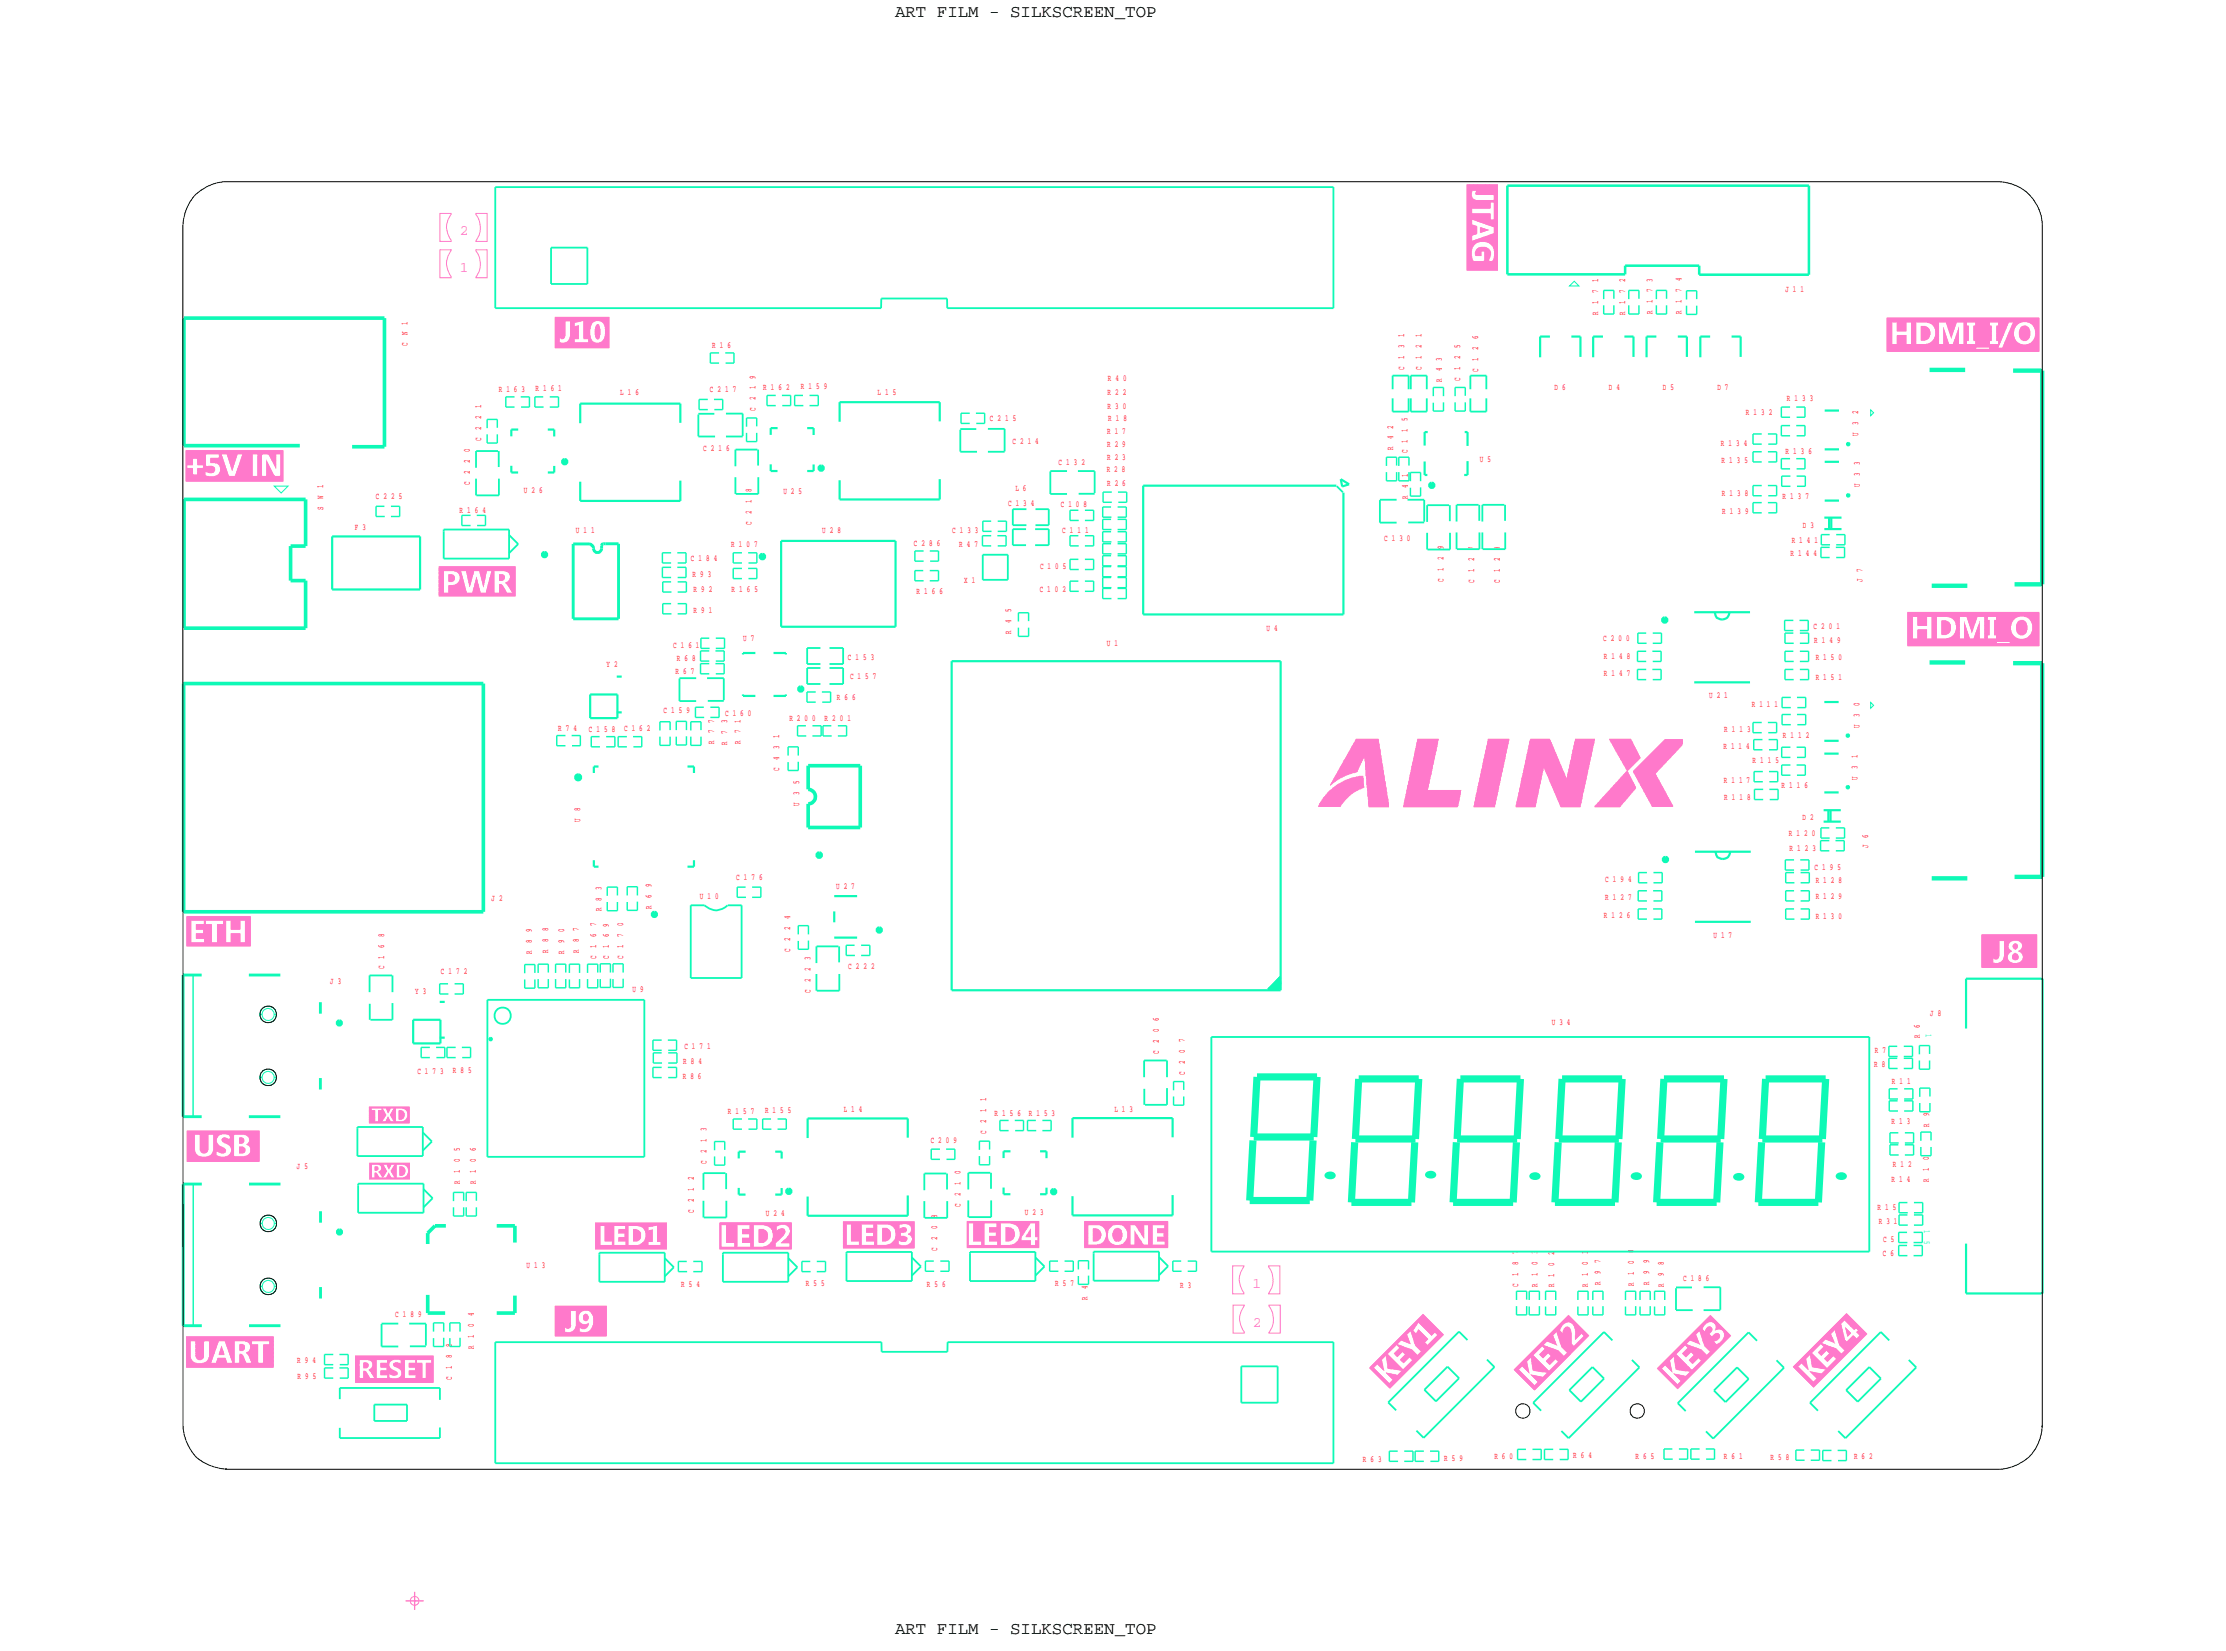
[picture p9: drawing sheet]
<svg xmlns="http://www.w3.org/2000/svg" width="156mm" height="115mm" viewBox="0 0 156 115" stroke-linecap="round" stroke-linejoin="round" font-family="sans-serif">
<defs><g id="words">
<g font-size="6.3" fill="#0ef9b6">
<text x="93.3" y="83.3" transform="rotate(-90 93.3 83.3)">.</text>
<text x="100.3" y="83.2" transform="rotate(-90 100.3 83.2)">.</text>
<text x="107.6" y="83.3" transform="rotate(-90 107.6 83.3)">.</text>
<text x="114.7" y="83.3" transform="rotate(-90 114.7 83.3)">.</text>
<text x="121.9" y="83.4" transform="rotate(-90 121.9 83.4)">.</text>
<text x="129" y="83.3" transform="rotate(-90 129 83.3)">.</text>
</g>
<g font-size="1.2">
<text x="62.6" y="1.2">ART FILM - SILKSCREEN_TOP</text>
<text x="62.6" y="114.2">ART FILM - SILKSCREEN_TOP</text>
</g>
<g font-size="1" fill="#ff79cb">
<text x="32.1" y="16.4">2</text>
<text x="32.1" y="19">1</text>
<text x="87.6" y="90">1</text>
<text x="87.6" y="92.7">2</text>
</g>
<g font-size=".6" fill="#f00">
<text x="28.5" y="23.4" transform="rotate(-90 28.5 23.4)">N</text>
<text x="28.5" y="22.7" transform="rotate(-90 28.5 22.7)">1</text>
<text x="98.2" y="23.6" transform="rotate(-90 98.2 23.6)">1</text>
<text x="99.4" y="23.6" transform="rotate(-90 99.4 23.6)">1</text>
<text x="103.3" y="23.7" transform="rotate(-90 103.3 23.7)">6</text>
<text x="111.7" y="22" transform="rotate(-90 111.7 22)">R</text>
<text x="111.7" y="21.2" transform="rotate(-90 111.7 21.2)">1</text>
<text x="111.7" y="20.5" transform="rotate(-90 111.7 20.5)">7</text>
<text x="111.7" y="19.7" transform="rotate(-90 111.7 19.7)">1</text>
<text x="113.6" y="22" transform="rotate(-90 113.6 22)">R</text>
<text x="113.6" y="21.2" transform="rotate(-90 113.6 21.2)">1</text>
<text x="113.6" y="20.5" transform="rotate(-90 113.6 20.5)">7</text>
<text x="113.6" y="19.7" transform="rotate(-90 113.6 19.7)">2</text>
<text x="115.5" y="22" transform="rotate(-90 115.5 22)">R</text>
<text x="115.5" y="21.2" transform="rotate(-90 115.5 21.2)">1</text>
<text x="115.5" y="20.4" transform="rotate(-90 115.5 20.4)">7</text>
<text x="115.5" y="19.7" transform="rotate(-90 115.5 19.7)">3</text>
<text x="117.6" y="21.9" transform="rotate(-90 117.6 21.9)">R</text>
<text x="117.6" y="21.2" transform="rotate(-90 117.6 21.2)">1</text>
<text x="117.6" y="20.4" transform="rotate(-90 117.6 20.4)">7</text>
<text x="117.6" y="19.6" transform="rotate(-90 117.6 19.6)">4</text>
<text x="124.8" y="20.4">J 1 1</text>
<text x="28.5" y="24.2" transform="rotate(-90 28.5 24.2)">C</text>
<text x="33.6" y="29.3" transform="rotate(-90 33.6 29.3)">2</text>
<text x="33.6" y="28.5" transform="rotate(-90 33.6 28.5)">1</text>
<text x="34.9" y="27.4">R 1 6 3</text>
<text x="37.4" y="27.3">R 1 6 1</text>
<text x="43.4" y="27.6">L 1 6</text>
<text x="49.6" y="27.4">C 2 1 7</text>
<text x="49.8" y="24.3">R 1 6</text>
<text x="52.8" y="28.7" transform="rotate(-90 52.8 28.7)">C</text>
<text x="52.8" y="28" transform="rotate(-90 52.8 28)">2</text>
<text x="52.8" y="27.2" transform="rotate(-90 52.8 27.2)">1</text>
<text x="52.8" y="26.5" transform="rotate(-90 52.8 26.5)">9</text>
<text x="53.4" y="27.3">R 1 6 2</text>
<text x="56" y="27.2">R 1 5 9</text>
<text x="61.3" y="27.6">L 1 5</text>
<text x="69.2" y="29.4">C 2 1 5</text>
<text x="77.4" y="28.6">R 3 0</text>
<text x="77.4" y="27.6">R 2 2</text>
<text x="77.5" y="26.6">R 4 0</text>
<text x="77.5" y="29.4">R 1 8</text>
<text x="97.4" y="29.9" transform="rotate(-90 97.4 29.9)">2</text>
<text x="98.2" y="25.9" transform="rotate(-90 98.2 25.9)">C</text>
<text x="98.2" y="25.1" transform="rotate(-90 98.2 25.1)">1</text>
<text x="98.2" y="24.3" transform="rotate(-90 98.2 24.3)">3</text>
<text x="98.4" y="29.4" transform="rotate(-90 98.4 29.4)">5</text>
<text x="99.4" y="25.8" transform="rotate(-90 99.4 25.8)">C</text>
<text x="99.4" y="25.1" transform="rotate(-90 99.4 25.1)">1</text>
<text x="99.4" y="24.3" transform="rotate(-90 99.4 24.3)">2</text>
<text x="100.8" y="26.7" transform="rotate(-90 100.8 26.7)">R</text>
<text x="100.8" y="26" transform="rotate(-90 100.8 26)">4</text>
<text x="100.8" y="25.2" transform="rotate(-90 100.8 25.2)">3</text>
<text x="102.1" y="26.6" transform="rotate(-90 102.1 26.6)">C</text>
<text x="102.1" y="25.8" transform="rotate(-90 102.1 25.8)">1</text>
<text x="102.1" y="25.1" transform="rotate(-90 102.1 25.1)">2</text>
<text x="102.1" y="24.3" transform="rotate(-90 102.1 24.3)">5</text>
<text x="103.3" y="26" transform="rotate(-90 103.3 26)">C</text>
<text x="103.3" y="25.2" transform="rotate(-90 103.3 25.2)">1</text>
<text x="103.3" y="24.5" transform="rotate(-90 103.3 24.5)">2</text>
<text x="108.7" y="27.2">D 6</text>
<text x="112.5" y="27.2">D 4</text>
<text x="116.3" y="27.3">D 5</text>
<text x="120.1" y="27.3">D 7</text>
<text x="122.1" y="29">R 1 3 2</text>
<text x="124.9" y="28.1">R 1 3 3</text>
<text x="129.9" y="29.7" transform="rotate(-90 129.9 29.7)">3</text>
<text x="129.9" y="29" transform="rotate(-90 129.9 29)">2</text>
<text x="22.6" y="35.6" transform="rotate(-90 22.6 35.6)">S</text>
<text x="22.6" y="34.9" transform="rotate(-90 22.6 34.9)">W</text>
<text x="22.6" y="34.1" transform="rotate(-90 22.6 34.1)">1</text>
<text x="26.3" y="34.9">C 2 2 5</text>
<text x="32.1" y="35.8">R 1 6 4</text>
<text x="32.9" y="33.9" transform="rotate(-90 32.9 33.9)">C</text>
<text x="32.9" y="33.1" transform="rotate(-90 32.9 33.1)">2</text>
<text x="32.9" y="32.4" transform="rotate(-90 32.9 32.4)">2</text>
<text x="32.9" y="31.6" transform="rotate(-90 32.9 31.6)">0</text>
<text x="33.6" y="30.8" transform="rotate(-90 33.6 30.8)">C</text>
<text x="33.6" y="30" transform="rotate(-90 33.6 30)">2</text>
<text x="36.6" y="34.4">U 2 6</text>
<text x="49.2" y="31.5">C 2 1 6</text>
<text x="52.5" y="35.9" transform="rotate(-90 52.5 35.9)">2</text>
<text x="52.5" y="35.1" transform="rotate(-90 52.5 35.1)">1</text>
<text x="52.5" y="34.4" transform="rotate(-90 52.5 34.4)">8</text>
<text x="54.8" y="34.5">U 2 5</text>
<text x="70.5" y="35.4">C 1 3 4</text>
<text x="70.8" y="31">C 2 1 4</text>
<text x="71" y="34.3">L 6</text>
<text x="74" y="32.5">C 1 3 2</text>
<text x="74.2" y="35.5">C 1 0 8</text>
<text x="77.4" y="33">R 2 8</text>
<text x="77.4" y="33.9">R 2 6</text>
<text x="77.4" y="30.3">R 1 7</text>
<text x="77.4" y="31.2">R 2 9</text>
<text x="77.4" y="32.1">R 2 3</text>
<text x="97.4" y="31.5" transform="rotate(-90 97.4 31.5)">R</text>
<text x="97.4" y="30.7" transform="rotate(-90 97.4 30.7)">4</text>
<text x="98.4" y="31.7" transform="rotate(-90 98.4 31.7)">C</text>
<text x="98.4" y="30.9" transform="rotate(-90 98.4 30.9)">1</text>
<text x="98.4" y="30.2" transform="rotate(-90 98.4 30.2)">1</text>
<text x="98.4" y="34.9" transform="rotate(-90 98.4 34.9)">R</text>
<text x="98.4" y="34.1" transform="rotate(-90 98.4 34.1)">4</text>
<text x="98.4" y="33.3" transform="rotate(-90 98.4 33.3)">1</text>
<text x="103.5" y="32.3">U 5</text>
<text x="120.3" y="31.2">R 1 3 4</text>
<text x="120.4" y="32.4">R 1 3 5</text>
<text x="120.4" y="34.7">R 1 3 8</text>
<text x="120.4" y="35.9">R 1 3 9</text>
<text x="124.6" y="34.9">R 1 3 7</text>
<text x="124.8" y="31.8">R 1 3 6</text>
<text x="129.9" y="30.5" transform="rotate(-90 129.9 30.5)">U</text>
<text x="130" y="34" transform="rotate(-90 130 34)">U</text>
<text x="130" y="33.3" transform="rotate(-90 130 33.3)">3</text>
<text x="130" y="32.5" transform="rotate(-90 130 32.5)">3</text>
<text x="24.8" y="37.1">F 3</text>
<text x="40.3" y="37.3">U 1 1</text>
<text x="48.3" y="39.2">C 1 8 4</text>
<text x="48.4" y="40.3">R 9 3</text>
<text x="48.5" y="41.4">R 9 2</text>
<text x="51.1" y="38.2">R 1 0 7</text>
<text x="51.2" y="41.4">R 1 6 5</text>
<text x="52.5" y="36.7" transform="rotate(-90 52.5 36.7)">C</text>
<text x="57.5" y="37.3">U 2 8</text>
<text x="63.9" y="38.1">C 2 8 6</text>
<text x="64.1" y="41.5">R 1 6 6</text>
<text x="66.6" y="37.3">C 1 3 3</text>
<text x="67.1" y="38.2">R 4 7</text>
<text x="67.4" y="40.8">X 1</text>
<text x="72.7" y="41.4">C 1 0 2</text>
<text x="72.7" y="39.8">C 1 0 5</text>
<text x="74.3" y="37.2">C 1 1 1</text>
<text x="96.8" y="37.8">C 1 3 0</text>
<text x="100.9" y="40.7" transform="rotate(-90 100.9 40.7)">C</text>
<text x="100.9" y="39.9" transform="rotate(-90 100.9 39.9)">1</text>
<text x="100.9" y="39.1" transform="rotate(-90 100.9 39.1)">2</text>
<text x="100.9" y="38.4" transform="rotate(-90 100.9 38.4)">9</text>
<text x="103.1" y="40.7" transform="rotate(-90 103.1 40.7)">C</text>
<text x="103.1" y="40" transform="rotate(-90 103.1 40)">1</text>
<text x="103.1" y="39.2" transform="rotate(-90 103.1 39.2)">2</text>
<text x="103.1" y="38.4" transform="rotate(-90 103.1 38.4)">7</text>
<text x="104.9" y="40.7" transform="rotate(-90 104.9 40.7)">C</text>
<text x="104.9" y="40" transform="rotate(-90 104.9 40)">1</text>
<text x="104.9" y="39.2" transform="rotate(-90 104.9 39.2)">2</text>
<text x="104.9" y="38.4" transform="rotate(-90 104.9 38.4)">8</text>
<text x="125.2" y="38.9">R 1 4 4</text>
<text x="125.3" y="38">R 1 4 1</text>
<text x="126.1" y="36.9">D 3</text>
<text x="130.2" y="40.7" transform="rotate(-90 130.2 40.7)">J</text>
<text x="130.2" y="39.9" transform="rotate(-90 130.2 39.9)">7</text>
<text x="42.4" y="46.6">Y 2</text>
<text x="47.1" y="45.3">C 1 6 1</text>
<text x="47.2" y="47.1">R 6 7</text>
<text x="47.3" y="46.2">R 6 8</text>
<text x="48.5" y="42.8">R 9 1</text>
<text x="52" y="44.8">U 7</text>
<text x="59.3" y="46.1">C 1 5 3</text>
<text x="59.4" y="47.4">C 1 5 7</text>
<text x="70.7" y="44.3" transform="rotate(-90 70.7 44.3)">R</text>
<text x="70.7" y="43.6" transform="rotate(-90 70.7 43.6)">4</text>
<text x="70.7" y="42.8" transform="rotate(-90 70.7 42.8)">5</text>
<text x="77.4" y="45.1">U 1</text>
<text x="88.5" y="44.1">U 4</text>
<text x="112.1" y="44.8">C 2 0 0</text>
<text x="112.1" y="47.3">R 1 4 7</text>
<text x="112.1" y="46.1">R 1 4 8</text>
<text x="126.8" y="44">C 2 0 1</text>
<text x="126.8" y="45">R 1 4 9</text>
<text x="126.9" y="47.5">R 1 5 1</text>
<text x="126.9" y="46.2">R 1 5 0</text>
<text x="39" y="51.1">R 7 4</text>
<text x="41.2" y="51.2">C 1 5 8</text>
<text x="43.6" y="51.1">C 1 6 2</text>
<text x="46.4" y="49.8">C 1 5 9</text>
<text x="49.9" y="52" transform="rotate(-90 49.9 52)">R</text>
<text x="49.9" y="51.3" transform="rotate(-90 49.9 51.3)">7</text>
<text x="49.9" y="50.5" transform="rotate(-90 49.9 50.5)">7</text>
<text x="50.7" y="50">C 1 6 0</text>
<text x="50.8" y="52" transform="rotate(-90 50.8 52)">R</text>
<text x="50.8" y="51.3" transform="rotate(-90 50.8 51.3)">7</text>
<text x="50.8" y="50.5" transform="rotate(-90 50.8 50.5)">3</text>
<text x="51.8" y="52" transform="rotate(-90 51.8 52)">R</text>
<text x="51.8" y="51.3" transform="rotate(-90 51.8 51.3)">7</text>
<text x="51.8" y="50.5" transform="rotate(-90 51.8 50.5)">1</text>
<text x="54.5" y="53.9" transform="rotate(-90 54.5 53.9)">C</text>
<text x="54.5" y="53.1" transform="rotate(-90 54.5 53.1)">4</text>
<text x="54.5" y="52.4" transform="rotate(-90 54.5 52.4)">3</text>
<text x="54.5" y="51.6" transform="rotate(-90 54.5 51.6)">1</text>
<text x="55.2" y="50.4">R 2 0 0</text>
<text x="57.7" y="50.4">R 2 0 1</text>
<text x="58.5" y="48.9">R 6 6</text>
<text x="119.5" y="48.8">U 2 1</text>
<text x="120.5" y="52.4">R 1 1 4</text>
<text x="120.5" y="51.2">R 1 1 3</text>
<text x="122.5" y="49.4">R 1 1 1</text>
<text x="122.5" y="53.3">R 1 1 5</text>
<text x="124.7" y="51.6">R 1 1 2</text>
<text x="129.9" y="53.8" transform="rotate(-90 129.9 53.8)">3</text>
<text x="129.9" y="53" transform="rotate(-90 129.9 53)">1</text>
<text x="130" y="50.9" transform="rotate(-90 130 50.9)">U</text>
<text x="130" y="50.1" transform="rotate(-90 130 50.1)">3</text>
<text x="130" y="49.3" transform="rotate(-90 130 49.3)">0</text>
<text x="40.6" y="57.4" transform="rotate(-90 40.6 57.4)">U</text>
<text x="40.6" y="56.7" transform="rotate(-90 40.6 56.7)">8</text>
<text x="55.9" y="56.3" transform="rotate(-90 55.9 56.3)">U</text>
<text x="55.9" y="55.6" transform="rotate(-90 55.9 55.6)">3</text>
<text x="55.9" y="54.8" transform="rotate(-90 55.9 54.8)">5</text>
<text x="120.5" y="54.7">R 1 1 7</text>
<text x="120.5" y="55.9">R 1 1 8</text>
<text x="124.6" y="55.1">R 1 1 6</text>
<text x="125.1" y="58.5">R 1 2 0</text>
<text x="125.1" y="59.4">R 1 2 3</text>
<text x="126" y="57.3">D 2</text>
<text x="129.9" y="54.5" transform="rotate(-90 129.9 54.5)">U</text>
<text x="130.6" y="59.3" transform="rotate(-90 130.6 59.3)">J</text>
<text x="130.6" y="58.5" transform="rotate(-90 130.6 58.5)">6</text>
<text x="26.9" y="65.5" transform="rotate(-90 26.9 65.5)">8</text>
<text x="34.4" y="63">J 2</text>
<text x="37.2" y="65.9" transform="rotate(-90 37.2 65.9)">8</text>
<text x="37.2" y="65.2" transform="rotate(-90 37.2 65.2)">9</text>
<text x="38.3" y="65.8" transform="rotate(-90 38.3 65.8)">8</text>
<text x="38.3" y="65.1" transform="rotate(-90 38.3 65.1)">8</text>
<text x="39.4" y="65.9" transform="rotate(-90 39.4 65.9)">9</text>
<text x="39.4" y="65.1" transform="rotate(-90 39.4 65.1)">0</text>
<text x="40.5" y="65.8" transform="rotate(-90 40.5 65.8)">8</text>
<text x="40.5" y="65.1" transform="rotate(-90 40.5 65.1)">7</text>
<text x="41.7" y="65.5" transform="rotate(-90 41.7 65.5)">6</text>
<text x="41.7" y="64.7" transform="rotate(-90 41.7 64.7)">7</text>
<text x="42.1" y="63.7" transform="rotate(-90 42.1 63.7)">R</text>
<text x="42.1" y="62.9" transform="rotate(-90 42.1 62.9)">8</text>
<text x="42.1" y="62.2" transform="rotate(-90 42.1 62.2)">3</text>
<text x="42.6" y="65.5" transform="rotate(-90 42.6 65.5)">6</text>
<text x="42.6" y="64.8" transform="rotate(-90 42.6 64.8)">9</text>
<text x="43.6" y="65.5" transform="rotate(-90 43.6 65.5)">7</text>
<text x="43.6" y="64.7" transform="rotate(-90 43.6 64.7)">0</text>
<text x="45.6" y="63.5" transform="rotate(-90 45.6 63.5)">R</text>
<text x="45.6" y="62.7" transform="rotate(-90 45.6 62.7)">6</text>
<text x="45.6" y="62" transform="rotate(-90 45.6 62)">9</text>
<text x="48.9" y="62.8">U 1 0</text>
<text x="51.5" y="61.5">C 1 7 6</text>
<text x="55.2" y="65.8" transform="rotate(-90 55.2 65.8)">2</text>
<text x="55.2" y="65" transform="rotate(-90 55.2 65)">2</text>
<text x="55.2" y="64.2" transform="rotate(-90 55.2 64.2)">4</text>
<text x="58.5" y="62.1">U 2 7</text>
<text x="112.1" y="64.1">R 1 2 6</text>
<text x="112.2" y="62.9">R 1 2 7</text>
<text x="112.2" y="61.6">C 1 9 4</text>
<text x="119.8" y="65.6">U 1 7</text>
<text x="126.9" y="60.8">C 1 9 5</text>
<text x="126.9" y="62.8">R 1 2 9</text>
<text x="126.9" y="64.2">R 1 3 0</text>
<text x="126.9" y="61.7">R 1 2 8</text>
<text x="23.1" y="68.8">J 3</text>
<text x="26.9" y="67.8" transform="rotate(-90 26.9 67.8)">C</text>
<text x="26.9" y="67" transform="rotate(-90 26.9 67)">1</text>
<text x="26.9" y="66.2" transform="rotate(-90 26.9 66.2)">6</text>
<text x="29" y="69.5">Y 3</text>
<text x="30.8" y="68.1">C 1 7 2</text>
<text x="37.2" y="66.7" transform="rotate(-90 37.2 66.7)">R</text>
<text x="38.3" y="66.6" transform="rotate(-90 38.3 66.6)">R</text>
<text x="39.4" y="66.7" transform="rotate(-90 39.4 66.7)">R</text>
<text x="40.5" y="66.6" transform="rotate(-90 40.5 66.6)">R</text>
<text x="41.7" y="67" transform="rotate(-90 41.7 67)">C</text>
<text x="41.7" y="66.2" transform="rotate(-90 41.7 66.2)">1</text>
<text x="42.6" y="67" transform="rotate(-90 42.6 67)">C</text>
<text x="42.6" y="66.3" transform="rotate(-90 42.6 66.3)">1</text>
<text x="43.6" y="67" transform="rotate(-90 43.6 67)">C</text>
<text x="43.6" y="66.3" transform="rotate(-90 43.6 66.3)">1</text>
<text x="44.2" y="69.3">U 9</text>
<text x="55.2" y="66.5" transform="rotate(-90 55.2 66.5)">C</text>
<text x="56.7" y="69.4" transform="rotate(-90 56.7 69.4)">C</text>
<text x="56.7" y="68.6" transform="rotate(-90 56.7 68.6)">2</text>
<text x="56.7" y="67.9" transform="rotate(-90 56.7 67.9)">2</text>
<text x="56.7" y="67.1" transform="rotate(-90 56.7 67.1)">3</text>
<text x="59.3" y="67.8">C 2 2 2</text>
<text x="81" y="71.4" transform="rotate(-90 81 71.4)">6</text>
<text x="108.5" y="71.7">U 3 4</text>
<text x="134.2" y="71.8" transform="rotate(-90 134.2 71.8)">6</text>
<text x="135" y="71">J 8</text>
<text x="29.2" y="75">C 1 7 3</text>
<text x="31.7" y="75">R 8 5</text>
<text x="47.7" y="75.4">R 8 6</text>
<text x="47.8" y="74.4">R 8 4</text>
<text x="47.8" y="73.3">C 1 7 1</text>
<text x="50.9" y="77.9">R 1 5 7</text>
<text x="53.5" y="77.8">R 1 5 5</text>
<text x="59" y="77.7">L 1 4</text>
<text x="69" y="77.7" transform="rotate(-90 69 77.7)">1</text>
<text x="69" y="77" transform="rotate(-90 69 77)">1</text>
<text x="77.9" y="77.7">L 1 3</text>
<text x="81" y="73.7" transform="rotate(-90 81 73.7)">C</text>
<text x="81" y="72.9" transform="rotate(-90 81 72.9)">2</text>
<text x="81" y="72.2" transform="rotate(-90 81 72.2)">0</text>
<text x="82.8" y="75.1" transform="rotate(-90 82.8 75.1)">C</text>
<text x="82.8" y="74.4" transform="rotate(-90 82.8 74.4)">2</text>
<text x="82.8" y="73.6" transform="rotate(-90 82.8 73.6)">0</text>
<text x="82.8" y="72.8" transform="rotate(-90 82.8 72.8)">7</text>
<text x="131" y="74.6">R 8</text>
<text x="131.1" y="73.6">R 7</text>
<text x="132.3" y="75.7">R 1 1</text>
<text x="134.2" y="72.6" transform="rotate(-90 134.2 72.6)">R</text>
<text x="134.9" y="78" transform="rotate(-90 134.9 78)">9</text>
<text x="20.7" y="81.7">J 5</text>
<text x="32.1" y="82.7" transform="rotate(-90 32.1 82.7)">R</text>
<text x="32.1" y="82" transform="rotate(-90 32.1 82)">1</text>
<text x="32.1" y="81.2" transform="rotate(-90 32.1 81.2)">0</text>
<text x="32.1" y="80.5" transform="rotate(-90 32.1 80.5)">5</text>
<text x="33.3" y="82.7" transform="rotate(-90 33.3 82.7)">R</text>
<text x="33.3" y="82" transform="rotate(-90 33.3 82)">1</text>
<text x="33.3" y="81.2" transform="rotate(-90 33.3 81.2)">0</text>
<text x="33.3" y="80.5" transform="rotate(-90 33.3 80.5)">6</text>
<text x="48.5" y="84" transform="rotate(-90 48.5 84)">2</text>
<text x="48.5" y="83.2" transform="rotate(-90 48.5 83.2)">1</text>
<text x="48.5" y="82.5" transform="rotate(-90 48.5 82.5)">2</text>
<text x="49.4" y="81.3" transform="rotate(-90 49.4 81.3)">C</text>
<text x="49.4" y="80.6" transform="rotate(-90 49.4 80.6)">2</text>
<text x="49.4" y="79.8" transform="rotate(-90 49.4 79.8)">1</text>
<text x="49.4" y="79.1" transform="rotate(-90 49.4 79.1)">3</text>
<text x="65.1" y="79.9">C 2 0 9</text>
<text x="67.1" y="83.6" transform="rotate(-90 67.1 83.6)">2</text>
<text x="67.1" y="82.8" transform="rotate(-90 67.1 82.8)">1</text>
<text x="67.1" y="82.1" transform="rotate(-90 67.1 82.1)">0</text>
<text x="69" y="79.3" transform="rotate(-90 69 79.3)">C</text>
<text x="69" y="78.5" transform="rotate(-90 69 78.5)">2</text>
<text x="69.5" y="78">R 1 5 6</text>
<text x="71.9" y="78">R 1 5 3</text>
<text x="132.2" y="82.6">R 1 4</text>
<text x="132.2" y="78.6">R 1 3</text>
<text x="132.3" y="81.6">R 1 2</text>
<text x="134.9" y="82.6" transform="rotate(-90 134.9 82.6)">R</text>
<text x="134.9" y="81.8" transform="rotate(-90 134.9 81.8)">1</text>
<text x="134.9" y="81.1" transform="rotate(-90 134.9 81.1)">0</text>
<text x="134.9" y="78.8" transform="rotate(-90 134.9 78.8)">R</text>
<text x="36.8" y="88.6">U 1 3</text>
<text x="47.6" y="90">R 5 4</text>
<text x="48.5" y="84.7" transform="rotate(-90 48.5 84.7)">C</text>
<text x="53.6" y="85">U 2 4</text>
<text x="56.3" y="89.9">R 5 5</text>
<text x="64.8" y="89.9">R 5 6</text>
<text x="65.5" y="87.4" transform="rotate(-90 65.5 87.4)">C</text>
<text x="65.5" y="86.7" transform="rotate(-90 65.5 86.7)">2</text>
<text x="65.5" y="85.9" transform="rotate(-90 65.5 85.9)">0</text>
<text x="65.5" y="85.1" transform="rotate(-90 65.5 85.1)">8</text>
<text x="67.1" y="84.4" transform="rotate(-90 67.1 84.4)">C</text>
<text x="71.7" y="84.9">U 2 3</text>
<text x="73.8" y="89.9">R 5 7</text>
<text x="106.1" y="89.9" transform="rotate(-90 106.1 89.9)">C</text>
<text x="106.1" y="89.2" transform="rotate(-90 106.1 89.2)">1</text>
<text x="106.1" y="88.4" transform="rotate(-90 106.1 88.4)">8</text>
<text x="106.1" y="87.6" transform="rotate(-90 106.1 87.6)">7</text>
<text x="107.5" y="89.9" transform="rotate(-90 107.5 89.9)">R</text>
<text x="107.5" y="89.2" transform="rotate(-90 107.5 89.2)">1</text>
<text x="107.5" y="88.4" transform="rotate(-90 107.5 88.4)">0</text>
<text x="107.5" y="87.6" transform="rotate(-90 107.5 87.6)">3</text>
<text x="108.7" y="90" transform="rotate(-90 108.7 90)">R</text>
<text x="108.7" y="89.2" transform="rotate(-90 108.7 89.2)">1</text>
<text x="108.7" y="88.5" transform="rotate(-90 108.7 88.5)">0</text>
<text x="108.7" y="87.7" transform="rotate(-90 108.7 87.7)">2</text>
<text x="111" y="90" transform="rotate(-90 111 90)">R</text>
<text x="111" y="89.2" transform="rotate(-90 111 89.2)">1</text>
<text x="111" y="88.4" transform="rotate(-90 111 88.4)">0</text>
<text x="111" y="87.7" transform="rotate(-90 111 87.7)">1</text>
<text x="111.9" y="89.8" transform="rotate(-90 111.9 89.8)">R</text>
<text x="111.9" y="89.1" transform="rotate(-90 111.9 89.1)">9</text>
<text x="111.9" y="88.3" transform="rotate(-90 111.9 88.3)">7</text>
<text x="114.2" y="89.9" transform="rotate(-90 114.2 89.9)">R</text>
<text x="114.2" y="89.1" transform="rotate(-90 114.2 89.1)">1</text>
<text x="114.2" y="88.4" transform="rotate(-90 114.2 88.4)">0</text>
<text x="114.2" y="87.6" transform="rotate(-90 114.2 87.6)">0</text>
<text x="115.3" y="89.8" transform="rotate(-90 115.3 89.8)">R</text>
<text x="115.3" y="89.1" transform="rotate(-90 115.3 89.1)">9</text>
<text x="115.3" y="88.3" transform="rotate(-90 115.3 88.3)">9</text>
<text x="116.3" y="89.9" transform="rotate(-90 116.3 89.9)">R</text>
<text x="116.3" y="89.2" transform="rotate(-90 116.3 89.2)">9</text>
<text x="116.3" y="88.4" transform="rotate(-90 116.3 88.4)">8</text>
<text x="117.7" y="89.5">C 1 8 6</text>
<text x="131.3" y="84.6">R 1 5</text>
<text x="131.4" y="85.6">R 3 1</text>
<text x="131.6" y="87.8">C 6</text>
<text x="131.7" y="86.8">C 5</text>
<text x="20.8" y="95.3">R 9 4</text>
<text x="27.6" y="92">C 1 8 9</text>
<text x="31.6" y="95.7" transform="rotate(-90 31.6 95.7)">1</text>
<text x="31.6" y="94.9" transform="rotate(-90 31.6 94.9)">8</text>
<text x="31.6" y="94.1" transform="rotate(-90 31.6 94.1)">8</text>
<text x="33.1" y="94.3" transform="rotate(-90 33.1 94.3)">R</text>
<text x="33.1" y="93.5" transform="rotate(-90 33.1 93.5)">1</text>
<text x="33.1" y="92.7" transform="rotate(-90 33.1 92.7)">0</text>
<text x="33.1" y="92" transform="rotate(-90 33.1 92)">4</text>
<text x="76" y="90.8" transform="rotate(-90 76 90.8)">R</text>
<text x="76" y="90.1" transform="rotate(-90 76 90.1)">4</text>
<text x="82.5" y="90">R 3</text>
<text x="20.8" y="96.4">R 9 5</text>
<text x="31.6" y="96.4" transform="rotate(-90 31.6 96.4)">C</text>
<text x="104.5" y="101.9">R 6 0</text>
<text x="110" y="101.9">R 6 4</text>
<text x="114.4" y="102">R 6 5</text>
<text x="120.5" y="102">R 6 1</text>
<text x="129.6" y="102">R 6 2</text>
<text x="95.3" y="102.2">R 6 3</text>
<text x="101" y="102.1">R 5 9</text>
<text x="123.8" y="102.1">R 5 8</text>
</g>
<g font-size=".6" fill="#0ef9b6">
<text x="134.6" y="72.3" transform="rotate(90 134.6 72.3)">1</text>
<text x="134.5" y="86" transform="rotate(90 134.5 86)">1</text>
<text x="134.5" y="86.8" transform="rotate(90 134.5 86.8)">5</text>
</g>
</g></defs>
<!-- layer: All Others -->
<g fill="none" stroke="#ff79cb" stroke-width=".07">
<path d="M102.6 12.9v6zM102.7 12.9v6zM102.8 12.9v6zM102.9 12.9v6zM102.9 17.9v1zM102.9 13.7v3.8zM102.9 12.9v.5zM102.9 18v.9zM102.9 16.8v.6zM102.9 15.7v.8zM102.9 14.9v.5zM102.9 13.8v.8z"/>
<path d="M102.9 18.1v.8zM102.9 16.8v.5zM102.9 15.7v.7zM102.9 12.9v.4zM103 18.2v.7zM103 16.8v.5zM103 15.7v.7zM103 14.9v.5zM103 13.9v.7zM103 12.9v.4zM103 16.8v.4zM103.1 18.2v.7z"/>
<path d="M103.1 16.8v.3zM103.1 15.7v.7zM103.1 14.9v.5zM103.1 13.9v.7zM103.1 12.9v.4zM103.1 15.8v.6zM103.1 14v.6zM103.1 17.6v.2zM103.2 18.2v.7zM103.2 17.5v.4zM103.2 16.8v.2zM103.2 15.8v.6z"/>
<path d="M103.2 14.9v.5zM103.2 14v.6zM103.2 13.5v.1zM103.2 12.9v.4zM103.2 13.4v.2zM103.2 17.4v.5zM103.2 16.7v.3zM103.2 14.9v.6zM103.2 12.9v.7zM103.2 15.8v.5zM103.3 18.2v.7zM103.3 17.4v.5z"/>
<path d="M103.3 16.7v.3zM103.3 14.9v.6zM103.3 14v.6zM103.3 12.9v.7zM103.3 17.3v.6zM103.4 18.2v.7zM103.4 17.3v.6zM103.4 16.7v.3zM103.4 14.9v.6zM103.4 14v.6zM103.4 12.9v.7zM103.4 16.7v.2z"/>
<path d="M103.5 18.2v.7zM103.5 17.3v.6zM103.5 16.6v.3zM103.5 14.9v.6zM103.5 14v.6zM103.5 12.9v.7zM103.5 15.9v.4zM103.5 14.9v.7zM103.6 18.2v.7zM103.6 17.3v.6zM103.6 16.6v.3zM103.6 15.9v.4z"/>
<path d="M103.6 14.9v.7zM103.6 14v.6zM103.6 12.9v.7zM103.6 17.3v.3zM103.6 15.9v.3zM103.7 18.2v.7zM103.7 17.3v.3zM103.7 16.6v.3zM103.7 15.9v.3zM103.7 14.9v.7zM103.7 14v.6zM103.7 12.9v.7z"/>
<path d="M103.7 16.5v.4zM103.7 16v.2zM103.8 18.2v.7zM103.8 17.3v.3zM103.8 16.5v.4zM103.8 16v.2zM103.8 14.9v.7zM103.8 14v.6zM103.8 12.9v.7zM103.8 17.3v1.6zM103.8 14.9v.8zM103.9 17.3v1.6z"/>
<path d="M103.9 16.5v.4zM103.9 16v.2zM103.9 14.9v.8zM103.9 14v.6zM103.9 12.9v.7zM103.9 16v.1zM104 17.3v1.6zM104 16.5v.4zM104 16v.1zM104 14.9v.8zM104 14v.6zM104 12.9v.7z"/>
<path d="M104 16.5v.5zM104 17.4v1.5zM104 16.4v.6zM104 16h.1M104.1 17.4v1.5zM104.1 16.4v.6zM104.1 16.1h.1M104.1 14.9v.8zM104.1 14v.6zM104.1 12.9v.7zM104.1 14.9v.9zM104.1 18.2v.7z"/>
<path d="M104.1 17.4v.7zM104.1 17.5v.6zM104.2 18.2v.7zM104.2 17.5v.5zM104.2 16.4v.6zM104.2 14.9v.9zM104.2 14v.6zM104.2 12.9v.7zM104.2 17.5v.4zM104.2 16.4v.7zM104.2 17.6v.2zM104.2 15.3v.5z"/>
<path d="M104.2 14v.2zM104.2 15.4v.4zM104.2 14v.1zM104.3 18.2v.7zM104.3 16.4v.7zM104.3 15.4v.4zM104.3 14v.1zM104.3 12.9v.7zM104.3 16.3v.9zM104.4 18.2v.7zM104.4 16.3v.9zM104.4 15.4v.5z"/>
<path d="M104.4 14v.1zM104.4 12.9v.7zM104.4 16.3v1zM104.4 18.1v.8zM104.4 18v.9zM104.4 16.3v1.1zM104.4 15.3v.6zM104.4 14v.2zM104.4 12.9v.8zM104.5 17.9v1zM104.5 12.9v4.6zM104.5 12.9v6z"/>
<path d="M104.6 12.9v6zM104.7 12.9v6zM13 33.3h1.6zM13 33.3h1.5zM13 33.2h1.4zM13 33.2h.5zM13 33.1h.5zM13 33h.5zM13 32.9h.5zM13 33.6h6.8zM13 33.5h6.8zM13 33.4h6.8z"/>
<path d="M13 33.3h6.8zM13 32.7h.1zM13 32.6h.1zM13 32.5h.1zM13 32.8h.5zM13 32.7h.5zM13 32.5h.5zM13 32.4h.5zM13 32.3h.5zM13 32.2h.5zM13 32.1h.5zM13 32h1.4z"/>
<path d="M13 31.9h1.4zM13 31.8h1.4zM13 31.6h6.8zM13 31.5h6.8zM13 31.7h6.8zM13.8 33.2h.6zM13.8 32.1h.6zM13.8 33.1h.6zM13.8 33h.6zM13.8 33h1.2zM13.8 32.9h1.2zM13.8 32.8h1.2z"/>
<path d="M13.8 32.7h1.2zM13.8 32.5h.6zM13.8 32.4h.6zM13.8 32.3h.6zM13.8 32.2h.6zM14.2 32.7h.8zM14.2 32.5h.2zM14.2 32.6h.8zM14.2 32.6h.7zM14.2 32.6h.3zM14.2 32.6h.2zM14.5 33h.5z"/>
<path d="M14.5 33h.4zM14.6 32.6h.2zM14.6 33h.2zM14.7 32.3h1zM14.7 32.3h.9zM14.7 32.2h.9zM14.7 32.1h.9zM14.7 32h.9zM14.9 33.3h4.9zM15 33.3h1zM15 32.4h.7zM15.1 33.2h.9z"/>
<path d="M15.1 32.4h.6zM15.2 33.2h.8zM15.2 32.4h.5zM15.3 33.1h.7zM15.3 32.5h.4zM15.3 32h.3zM15.3 32h.2zM15.3 31.8h.2zM15.3 33.1h.6zM15.3 31.9h.2zM15.3 33h.6zM15.3 32.6h.4z"/>
<path d="M15.4 33h.5zM15.4 32.6h.4zM15.4 32.9h.5zM15.4 32.8h.5zM15.4 32.8h.4zM15.4 32.7h.4zM15.9 31.8h.7zM15.9 31.9h.7zM15.9 32h.6zM15.9 31.9h.6zM16 32.1h.5zM16 32h.5z"/>
<path d="M16 32.2h.5zM16 32.3h.4zM16.1 32.4h.3zM16.1 32.3h.3zM16.1 32.5h.3zM16.1 32.6h.2zM16.2 32.7h.1zM16.2 32.8h.1zM16.2 32.9h.1M16.2 32.8h.1M16.4 33.3h1.3zM16.4 33.2h1.3z"/>
<path d="M16.5 33.2h1.2zM16.5 33.1h1.2zM16.5 33h1.2zM16.5 32.9h1.2zM16.6 32.9h1.1zM16.6 32.8h1.1zM16.6 32.7h1.1zM16.6 32.6h1.1zM16.7 32.6h1zM16.7 32.5h1zM16.7 32.4h1zM16.8 32.3h.9z"/>
<path d="M16.8 32.2h.9zM16.8 32.1h.9zM16.9 32h.8zM16.9 31.9h.8zM16.9 31.8h.8zM18 33.3h.3zM18 31.8h.4zM18 33.2h.3zM18 33.1h.3zM18 33h.3zM18 32.9h.3zM18 32.8h.3z"/>
<path d="M18 32.7h.3zM18 32.6h.3zM18 32.5h.3zM18 32.4h.3zM18 32.3h.3zM18 32.2h.3zM18 32.1h.3zM18 32h.3zM18 31.9h.3zM18 31.8h.3zM18.6 33.3h.6zM18.6 33.2h.6z"/>
<path d="M18.6 33.2h.5zM18.6 33.1h.5zM18.6 33h.5zM18.6 33h.4zM18.6 32.9h.4zM18.6 32.8h.4zM18.6 32.8h.3zM18.6 32.7h.3zM18.6 32.6h.3zM18.6 32.6h.2zM18.6 32.5h.2zM18.6 32.4h.2z"/>
<path d="M18.6 32.4h.1zM18.6 32.3h.1zM18.6 32.3h.1M18.6 32.2h.1M18.7 31.8h.6zM18.8 31.8h.5zM18.8 31.9h.5zM18.9 32h.4zM18.9 31.9h.4zM18.9 32.1h.4zM19 32.2h.3zM19 32.1h.3z"/>
<path d="M19.1 32.3h.2zM19.1 32.4h.2zM19.2 32.5h.1zM19.2 32.6h.1zM19.3 32.7h.1M19.6 33.3h.2zM19.6 33.2h.2zM19.6 31.8h.2zM19.6 33.1h.2zM19.6 33h.2zM19.6 32.9h.2zM19.6 32.8h.2z"/>
<path d="M19.6 32.7h.2zM19.6 32.6h.2zM19.6 32.5h.2zM19.6 32.4h.2zM19.6 32.3h.2zM19.6 32.2h.2zM19.6 32.1h.2zM19.6 32h.2zM19.6 31.9h.2zM30.7 40h.3zM30.7 39.9h.3zM30.7 39.9h5.3z"/>
<path d="M30.7 39.8h5.3zM30.7 39.7h5.3zM30.7 39.6h5.3zM31.7 39.9h.5zM31.8 39.9h.4zM31.9 40h.4zM32.6 39.9h.5zM32.6 40h.5zM33.5 40h.5zM33.5 39.9h.5zM34.3 40h.3zM34.4 40h.2z"/>
<path d="M34.4 39.9h.2zM35.3 39.9h.7zM35.4 39.9h.6zM35.5 40h.5zM38.8 22.2h3.8zM38.8 22.3h3.8zM38.8 22.4h3.8zM38.8 22.4h1.9zM38.8 22.5h.7zM38.8 22.6h.7zM38.8 22.7h.7zM38.8 22.8h.7z"/>
<path d="M38.8 22.9h.7zM38.8 23h.7zM38.8 23.1h.7zM38.8 23.2h.7zM38.8 23.3h.7zM38.8 23.4h.7zM38.8 23.5h.7zM38.8 23.6h.7zM38.8 23.6h.3zM38.8 23.7h.3zM38.8 23.8h.3zM38.8 23.9h.3z"/>
<path d="M38.8 24h.4zM38.8 24h3.8zM38.8 24.1h3.8zM38.8 24.2h3.8zM38.8 24.3h3.8zM39.2 23.6h.3zM39.2 23.7h.2zM39.5 24h2.1zM39.6 23.9h.6zM39.7 23.9h.5zM39.7 23.8h.5zM39.8 23.8h.4z"/>
<path d="M39.8 23.7h.4zM39.8 23.7h.7zM39.8 23.5h.7zM39.8 23.6h.7zM39.9 22.5h.7zM39.9 22.5h.6zM39.9 22.5h.5zM39.9 22.5h.3zM39.9 22.6h.3zM39.9 22.7h.3zM39.9 22.8h.3zM39.9 22.8h.6z"/>
<path d="M39.9 22.9h.6zM39.9 23h.6zM39.9 23.1h.6zM39.9 23.2h.6zM39.9 23.3h.6zM39.9 23.4h.6zM39.9 23.5h.6zM40.2 22.8h.3zM40.3 22.8h.2zM40.4 22.8h.1M40.8 22.4h.9zM40.8 22.5h.8z"/>
<path d="M40.8 22.5h.7zM40.8 22.6h.6zM40.8 22.7h.6zM40.8 22.7h.5zM40.8 22.8h.5zM40.8 22.9h.5zM40.8 23h.5zM40.8 23.1h.5zM40.8 23.2h.5zM40.8 23.3h.5zM40.8 23.4h.5zM40.8 23.5h.5z"/>
<path d="M40.8 23.6h.5zM40.8 23.7h.5zM41.1 23.7h.2zM41.1 23.7h.3zM41.1 23.8h.3zM41.1 23.9h.3zM41.1 23.9h.4zM41.1 23.9h.5zM41.6 23h.4zM41.6 23.1h.4zM41.6 23.2h.4zM41.6 23.3h.4z"/>
<path d="M41.6 23.4h.4zM41.6 22.9h.3zM41.6 23h.3zM41.6 23.4h.3zM41.6 23.5h.3zM41.6 22.8h.3zM41.6 23.6h.3zM41.7 22.8h.2zM41.7 23.6h.2zM41.7 22.7h.2zM41.7 23.7h.2zM41.7 22.7h.1z"/>
<path d="M41.7 23.7h.1zM41.9 24h.7zM41.9 22.4h.7zM42 23.9h.6zM42 22.5h.6zM42.1 23.9h.5zM42.1 22.5h.5zM42.1 23.8h.5zM42.1 22.6h.5zM42.2 22.6h.4zM42.2 23.8h.4zM42.2 23.7h.4z"/>
<path d="M42.2 22.7h.4zM42.2 23.6h.4zM42.3 22.8h.3zM42.3 22.9h.3zM42.3 23.4h.3zM42.3 23.5h.3zM42.3 23.6h.3zM42.3 23h.3zM42.3 23.1h.3zM42.3 23.2h.3zM42.3 23.3h.3zM131.9 22.2h10.7z"/>
<path d="M131.9 22.3h10.7zM131.9 22.4h10.7zM131.9 22.5h10.7zM131.9 22.5h9.5zM131.9 22.5h.4zM131.9 22.6h.4zM131.9 22.7h.4zM131.9 22.8h.4zM131.9 22.9h.4zM131.9 23h.4zM131.9 23.1h.4zM131.9 23.2h.4z"/>
<path d="M131.9 23.3h.4zM131.9 23.4h.4zM131.9 23.5h.4zM131.9 23.6h.4zM131.9 23.7h.4zM131.9 23.8h.4zM131.9 23.9h.4zM131.9 24h.4zM131.9 24.1h.4zM131.9 24.1h7.9zM131.9 24.2h7.9zM131.9 24.2h7.8z"/>
<path d="M131.9 24.3h7.8zM131.9 24.3h6.3zM131.9 24.4h6.3zM131.9 24.4h10.7zM131.9 24.5h10.7zM131.9 24.6h10.7zM132.6 22.5h.7zM132.6 22.6h.7zM132.6 22.7h.7zM132.6 22.8h.7zM132.6 22.9h.7zM132.6 23h.7z"/>
<path d="M132.6 23.1h.7zM132.6 23.4h.7zM132.6 23.5h.7zM132.6 23.6h.7zM132.6 23.7h.7zM132.6 23.8h.7zM132.6 23.9h.7zM132.6 24h.7zM132.6 24.1h.7zM133.6 22.5h.4zM133.6 22.6h.4zM133.6 22.7h.4z"/>
<path d="M133.6 22.8h.4zM133.6 22.9h.4zM133.6 23h.4zM133.6 23.1h.4zM133.6 23.2h.4zM133.6 23.3h.4zM133.6 23.4h.4zM133.6 23.5h.4zM133.6 23.6h.4zM133.6 23.7h.4zM133.6 23.8h.4zM133.6 23.9h.4z"/>
<path d="M133.6 24h.4zM133.6 24.1h.4zM134.3 22.8h.3zM134.3 22.8h.4zM134.3 22.9h.4zM134.3 22.9h.5zM134.3 23h.6zM134.3 23.1h.6zM134.3 23.2h.7zM134.3 23.3h.7zM134.3 23.4h.7zM134.3 23.4h.6z"/>
<path d="M134.3 23.5h.6zM134.3 23.6h.6zM134.3 23.7h.5zM134.3 23.7h.4zM134.3 23.8h.4zM134.3 23.8h.3zM134.7 24.1h.9zM134.7 22.5h.9zM134.8 24h.8zM134.8 22.6h.8zM134.9 24h.7zM134.9 22.6h.7z"/>
<path d="M135 22.6h.6zM135 24h.6zM135 23.9h.6zM135.1 22.7h.5zM135.1 23.9h.5zM135.1 23.8h.5zM135.2 22.8h.4zM135.2 23.8h.4zM135.2 23.7h.4zM135.2 22.9h.4zM135.2 23.6h.4zM135.3 22.9h.3z"/>
<path d="M135.3 23h.3zM135.3 23.5h.3zM135.3 23.6h.3zM135.3 23.1h.3zM135.3 23.4h.3zM135.3 23.2h.3zM135.3 23.3h.3zM135.9 22.9h.1M135.9 23h.1M135.9 23.1h.1M135.9 23.1h.1zM135.9 23.2h.1z"/>
<path d="M135.9 23.3h.1zM135.9 23.4h.1zM135.9 23.4h.2zM135.9 23.5h.2zM135.9 23.6h.2zM135.9 23.7h.2zM135.9 23.7h.3zM135.9 23.8h.3zM135.9 23.9h.3zM135.9 24h.3zM135.9 24h.4zM135.9 24.1h.4z"/>
<path d="M136 22.5h.8zM136 22.6h.8zM136.1 22.6h.7zM136.1 22.7h.7zM136.1 22.7h.6zM136.1 22.8h.6zM136.2 22.8h.5zM136.2 22.9h.5zM136.2 23h.5zM136.2 23h.4zM136.2 23.1h.4zM136.3 23.1h.3z"/>
<path d="M136.3 23.2h.3zM136.3 23.3h.3zM136.3 23.3h.2zM136.3 23.4h.2zM136.4 23.4h.1zM136.4 23.5h.1zM136.4 23.6h.1M136.4 23.7h.1M136.5 24.1h.5zM136.6 24h.4zM136.6 23.9h.4zM136.6 23.8h.4z"/>
<path d="M136.7 23.7h.3zM136.7 23.6h.3zM136.7 23.5h.3zM136.8 23.4h.2zM136.8 23.3h.2zM136.8 23.2h.2zM136.9 23.1h.1zM136.9 23.2h.1zM136.9 23h.1M136.9 22.9h.1M137.3 22.5h.2zM137.3 22.6h.2z"/>
<path d="M137.3 22.7h.2zM137.3 22.8h.2zM137.3 22.8h.3zM137.3 22.9h.3zM137.3 23h.3zM137.3 23.1h.3zM137.3 23.2h.3zM137.3 23.3h.3zM137.3 23.4h.3zM137.3 23.5h.3zM137.3 23.6h.3zM137.3 23.7h.3z"/>
<path d="M137.3 23.8h.3zM137.3 23.8h.2zM137.3 23.9h.2zM137.3 24h.2zM137.3 24.1h.2zM138 22.8h1.3zM138 22.9h1.3zM138 23h1.3zM138 23.1h1.3zM138 23.2h1.3zM138 23.3h1.3zM138 23.4h1.3z"/>
<path d="M138 23.5h1.3zM138 23.6h1.3zM138 23.7h1.3zM138 23.8h1.3zM138.1 22.5h1zM138.1 22.6h1zM138.1 22.7h1zM138.1 22.8h1zM138.1 23.8h1zM138.1 23.9h1zM138.1 24h1zM138.1 24.1h1z"/>
<path d="M139.1 24.3h.6zM139.1 24.3h3.5zM139.1 24.4h3.5zM139.6 22.8h.7zM139.6 22.9h.7zM139.6 23h.7zM139.6 23h.6zM139.6 23.1h.6zM139.6 23.2h.6zM139.6 23.2h.5zM139.6 23.3h.5zM139.6 23.4h.5z"/>
<path d="M139.6 23.5h.5zM139.6 23.5h.4zM139.6 23.6h.4zM139.6 23.7h.4zM139.6 23.8h.3zM139.7 22.5h.7zM139.7 22.6h.7zM139.7 22.7h.7zM139.7 22.8h.6zM139.7 23.8h.2zM139.7 23.9h.2zM139.7 24h.2z"/>
<path d="M139.7 24h.1zM139.7 24.1h.1zM140 24.3h2.6zM140 24.2h2.6zM140.1 24.1h2.5zM140.1 24.2h2.5zM140.1 24.1h1.3zM140.1 24h1.1zM140.1 24.1h1.2zM140.1 24h1zM140.2 23.9h.8zM140.2 23.9h.9z"/>
<path d="M140.2 23.8h.8zM140.2 23.8h.7zM140.2 23.7h.7zM140.3 23.7h.6zM140.3 23.6h.6zM140.3 23.5h.5zM140.3 23.6h.5zM140.4 23.4h.4zM140.4 23.3h.4zM140.4 23.2h.4zM140.5 23.2h.3zM140.5 23.1h.3z"/>
<path d="M140.5 23h.3zM140.5 23h.4zM140.6 22.9h.3zM140.6 23h.3zM140.6 22.8h.4zM140.6 22.8h.3zM140.6 22.7h.4zM140.7 22.7h.4zM140.7 22.7h.3zM140.7 22.6h.4zM140.7 22.6h.5zM140.7 22.5h.6z"/>
<path d="M141.2 23.2h.7zM141.2 23.3h.7zM141.2 23.4h.7zM141.2 23.1h.7zM141.2 23.5h.7zM141.2 23h.7zM141.2 23.6h.7zM141.3 22.9h.5zM141.3 22.9h.6zM141.3 23.7h.6zM141.3 23.7h.5zM141.3 22.8h.5z"/>
<path d="M141.3 23.8h.5zM141.4 22.8h.3zM141.4 23.8h.3zM141.5 22.8h.2zM141.7 24.1h.9zM141.7 22.5h.9zM141.8 24.1h.8zM141.8 22.5h.8zM141.9 24h.7zM141.9 22.6h.7zM142 22.6h.6zM142 24h.6z"/>
<path d="M142 23.9h.6zM142 22.7h.6zM142.1 22.7h.5zM142.1 23.9h.5zM142.1 23.8h.5zM142.1 22.8h.5zM142.2 22.8h.4zM142.2 23.8h.4zM142.2 22.9h.4zM142.2 23.7h.4zM142.2 23h.4zM142.2 23.6h.4z"/>
<path d="M142.3 23h.3zM142.3 23.1h.3zM142.3 23.5h.3zM142.3 23.2h.3zM142.3 23.3h.3zM142.3 23.4h.3zM30.7 41.7h5.3zM30.7 41.6h5.3zM30.7 41.5h5.3zM30.7 41.4h.3zM30.7 41.3h.3zM30.7 41.2h.3z"/>
<path d="M30.7 41.1h.3zM30.7 41h.3zM30.7 40.9h.3zM30.7 40.8h.3zM30.7 40.7h.3zM30.7 40.6h.3zM30.7 40.5h.3zM30.7 40.4h.3zM30.7 40.3h.3zM30.7 40.2h.3zM30.7 40.1h.3zM31.4 41.4h1.2z"/>
<path d="M31.4 41.3h1.2zM31.4 41.2h1.2zM31.4 41.1h1.2zM31.4 41.1h1.1zM31.4 41h1.1zM31.4 40.9h1.1zM31.4 40.6h.2zM31.4 40.6h.3zM31.4 40.5h.4zM31.4 40.4h.4zM31.4 40.3h.4zM31.4 40.2h.3z"/>
<path d="M31.4 40.2h.2zM31.7 40.9h.8zM31.8 40.9h.7zM31.9 40.8h.6zM32 40.8h.5zM32 40.7h.5zM32 40h.3zM32 40.7h.4zM32 40.1h.3zM32.1 40.7h.3zM32.1 40.6h.3zM32.1 40.1h.2z"/>
<path d="M32.1 40.2h.2zM32.1 40.5h.3zM32.2 40.5h.2zM32.2 40.4h.2zM32.2 40.3h.2zM32.2 40.3h.1zM32.6 40.2h.5zM32.6 40.1h.5zM32.7 40.3h.4zM32.7 40.2h.4zM32.7 40.4h.3zM32.7 40.3h.3z"/>
<path d="M32.7 40.5h.3zM32.7 40.6h.3zM32.8 40.7h.1zM32.8 40.6h.1zM32.8 40.9h.1zM32.8 40.8h.1zM32.8 41h.1M32.8 40.9h.1M33 41.4h.6zM33 41.3h.6zM33.1 41.3h.5zM33.1 41.3h.4z"/>
<path d="M33.1 41.2h.4zM33.1 41.1h.4zM33.1 41h.4zM33.2 40.9h.3zM33.2 40.9h.2zM33.2 40.8h.2zM33.2 40.7h.2zM33.2 40.6h.2zM33.3 40.5h.1zM33.3 40.5h.1M33.3 40.4h.1M33.3 40.3h.1"/>
<path d="M33.5 40.1h.5zM33.6 40.2h.4zM33.6 40.1h.4zM33.6 40.3h.4zM33.6 40.4h.3zM33.6 40.4h.4zM33.6 40.5h.3zM33.7 40.6h.2zM33.7 40.5h.2zM33.7 40.7h.2zM33.7 40.8h.2zM33.8 40.9h.1"/>
<path d="M33.8 40.9h.1zM33.8 40.8h.1zM33.8 41h.1M34 41.4h.6zM34 41.3h.6zM34 41.2h.6zM34.1 41.1h.5zM34.1 41h.5zM34.1 40.9h.5zM34.1 40.8h.5zM34.1 40.7h.5zM34.2 40.7h.4z"/>
<path d="M34.2 40.6h.4zM34.2 40.5h.4zM34.2 40.4h.4zM34.3 40.3h.3zM34.3 40.2h.3zM34.3 40.1h.3zM34.9 41.4h.6zM34.9 41.4h.5zM34.9 41.3h.5zM34.9 41.2h.4zM34.9 41.1h.4zM34.9 41.1h.3z"/>
<path d="M34.9 41h.3zM34.9 40.9h.2zM34.9 40.9h.1zM34.9 40.6h.2zM34.9 40.5h.3zM34.9 40.5h.4zM34.9 40.4h.4zM34.9 40.3h.4zM34.9 40.2h.4zM34.9 40.2h.3zM35.3 40.7h.7zM35.4 40.7h.6z"/>
<path d="M35.4 40.8h.6zM35.5 40.9h.5zM35.5 40.7h.5zM35.5 40.6h.5zM35.5 41h.5zM35.6 41h.4zM35.6 40.6h.4zM35.6 40h.4zM35.6 41.1h.4zM35.6 40.5h.4zM35.6 40.1h.4zM35.6 40.4h.4z"/>
<path d="M35.6 40.2h.4zM35.7 41.2h.3zM35.7 40.4h.3zM35.7 40.3h.3zM35.7 40.2h.3zM35.7 41.3h.3zM35.8 41.3h.2zM35.8 41.4h.2zM92.2 56.3h1.5zM92.2 56.4h1.5zM92.2 56.3h1.6zM92.2 56.2h1.6z"/>
<path d="M92.3 56.2h1.6zM92.3 56.1h1.6zM92.3 56h1.7zM92.4 56h1.6zM92.4 55.9h1.7zM92.4 55.9h1.6zM92.5 55.9h1.6zM92.5 55.8h1.7zM92.5 55.8h1.6zM92.5 55.7h1.7zM92.6 55.7h1.7zM92.6 55.6h1.7z"/>
<path d="M92.7 55.6h1.7zM92.7 55.5h1.8zM92.7 55.5h1.7zM92.8 55.5h1.7zM92.8 55.5h1.8zM92.8 55.4h1.8zM92.8 55.4h1.9zM92.9 55.3h1.8zM92.9 55.3h2zM92.9 55.3h1.9zM93 54.8h.1zM93 54.9h.1"/>
<path d="M93 55.2h1.9zM93 55.2h2zM93.1 54.7h.1zM93.1 54.7h.2zM93.1 55.2h1.9zM93.1 54.6h.2zM93.1 55.1h2zM93.1 54.6h.3zM93.1 55.1h2.1zM93.2 54.5h.3zM93.2 54.6h.2zM93.2 55.1h2.1z"/>
<path d="M93.2 55.1h2zM93.2 54.4h.5zM93.2 54.5h.4zM93.2 55h2.1zM93.3 54.4h.4zM93.3 54.4h.5zM93.3 55h2.1zM93.3 54.3h.6zM93.3 54.3h.5zM93.4 54.2h.6zM93.4 54.3h.6zM93.4 54.2h.7z"/>
<path d="M93.4 54.9h2zM93.4 54.1h.9zM93.4 54.2h.8zM93.4 54.1h1zM93.5 54h1.2zM93.5 54h1.1zM93.5 54.1h1zM93.5 54.9h1.9zM93.5 54h1.4zM93.5 54h1.3zM93.5 54.8h1.9zM93.5 53.9h1.4z"/>
<path d="M93.6 53.9h1.3zM93.6 54.8h1.8zM93.6 53.8h1.3zM93.6 53.8h1.4zM93.6 53.7h1.4zM93.7 53.7h1.3zM93.7 54.8h1.6zM93.7 53.6h1.3zM93.7 53.6h1.4zM93.7 54.7h1.6zM93.7 53.5h1.4zM93.8 53.5h1.3z"/>
<path d="M93.8 54.7h1.5zM93.8 56.2h.1M93.8 53.4h1.3zM93.8 53.4h1.4zM93.9 53.3h1.3zM93.9 54.6h1.4zM93.9 53.2h1.3zM93.9 53.2h1.4zM94 53.1h1.3zM94 54.6h1.3zM94 53h1.3zM94.1 53h1.2z"/>
<path d="M94.1 54.5h1.2zM94.1 52.9h1.3zM94.1 52.9h2.5zM94.1 52.8h2.5zM94.2 52.8h2.4zM94.2 52.7h2.4zM94.2 54.5h1.1zM94.2 52.6h2.3zM94.2 52.7h2.3zM94.3 52.6h2.2zM94.3 54.5h1zM94.3 52.5h2.2z"/>
<path d="M94.3 54.4h1zM94.4 52.4h2.1zM94.4 52.5h2.1zM94.4 52.3h2.1zM94.4 54.4h.9zM94.5 52.2h2zM94.5 52.3h2zM94.5 54.4h.8zM94.5 52.1h2zM94.6 52.1h1.9zM94.6 54.4h.7zM94.6 52h1.9z"/>
<path d="M94.6 55.4h.1M94.6 52h1.8zM94.6 51.9h1.8zM94.7 51.9h1.7zM94.7 51.8h1.7zM94.7 54.3h.6zM94.7 51.7h1.7zM94.8 51.7h1.6zM94.8 54.3h.5zM95 54.3h.3zM95.4 52.9h1.2zM95.4 53h1.2z"/>
<path d="M95.4 53.1h1.2zM95.4 53.2h1.2zM95.4 53.3h1.2zM95.4 53.4h1.3zM95.4 53.5h1.3zM95.4 53.6h1.3zM95.5 53.6h1.2zM95.5 53.7h1.2zM95.5 53.8h1.2zM95.5 53.9h1.2zM95.5 53.9h1.3zM95.5 54h1.3z"/>
<path d="M95.5 54.1h1.3zM95.5 54.2h1.3zM95.5 54.3h1.3zM95.5 54.4h1.3zM95.5 54.5h1.3zM95.5 54.6h1.3zM95.5 54.6h1.4zM95.5 54.7h1.4zM95.5 54.8h1.4zM95.6 54.9h1.3zM95.6 55h1.3zM95.6 55.1h1.3z"/>
<path d="M95.6 55.2h1.3zM95.6 55.4h1.4zM95.6 55.5h1.4zM95.6 55.6h1.4zM95.6 55.7h1.4zM95.6 55.3h1.4zM95.6 55.8h1.4zM95.6 55.8h1.5zM95.6 55.9h1.5zM95.7 55.9h1.4zM95.7 56h1.4zM95.7 56.1h1.4z"/>
<path d="M95.7 56.2h1.4zM95.7 56.3h1.4zM95.7 56.4h1.4zM98.1 56.3h3.8zM98.1 56.4h3.8zM98.1 56.3h3.9zM98.2 56.1h3.8zM98.2 56.2h3.8zM98.2 56h3.8zM98.2 55.8h3.8zM98.2 55.9h3.8zM98.2 55.8h3.9z"/>
<path d="M98.3 55.7h3.8zM98.3 55.5h3.8zM98.3 55.6h3.8zM98.3 55.4h3.8zM98.3 55.2h3.9zM98.3 55.3h3.8zM98.4 55.1h1.4zM98.4 55.2h1.4zM98.4 55h1.5zM98.4 55.1h1.5zM98.4 54.9h1.5zM98.4 54.8h1.5z"/>
<path d="M98.5 54.7h1.5zM98.5 54.7h1.4zM98.5 54.8h1.4zM98.5 54.6h1.5zM98.5 54.4h1.5zM98.5 54.5h1.5zM98.5 54.3h1.5zM98.6 54.2h1.5zM98.6 54.2h1.4zM98.6 54.3h1.4zM98.6 54.1h1.5zM98.6 54h1.5z"/>
<path d="M98.6 53.8h1.5zM98.6 53.9h1.5zM98.7 53.7h1.4zM98.7 53.8h1.4zM98.7 53.6h1.5zM98.7 53.7h1.5zM98.7 53.5h1.5zM98.7 53.3h1.5zM98.7 53.4h1.5zM98.8 53.2h1.5zM98.8 53.3h1.5zM98.8 53.3h1.4z"/>
<path d="M98.8 53.1h1.5zM98.8 53h1.5zM98.8 52.9h1.5zM98.9 52.7h1.5zM98.9 52.8h1.5zM98.9 52.8h1.4zM98.9 52.9h1.4zM98.9 52.6h1.5zM98.9 52.5h1.5zM98.9 52.4h1.5zM99 52.3h1.4zM99 52.4h1.4z"/>
<path d="M99 52.1h1.5zM99 52.2h1.5zM99 52.3h1.5zM99 52h1.5zM99 51.9h1.5zM99.1 51.8h1.4zM99.1 51.9h1.4zM99.1 51.7h1.5zM99.1 51.8h1.5zM103 56.3h1.5zM103 56.4h1.5zM103.1 56.2h1.5z"/>
<path d="M103.1 56.2h1.4zM103.1 56.3h1.4zM103.1 56.1h1.5zM103.1 56h1.5zM103.1 55.8h1.5zM103.1 55.9h1.5zM103.2 55.7h1.5zM103.2 55.8h1.4zM103.2 55.6h1.5zM103.2 55.5h1.5zM103.2 55.4h1.5zM103.3 55.2h1.5z"/>
<path d="M103.3 55.3h1.5zM103.3 55.3h1.4zM103.3 55.4h1.4zM103.3 55.1h1.5zM103.3 55h1.5zM103.3 54.9h1.5zM103.4 54.7h1.5zM103.4 54.8h1.5zM103.4 54.8h1.4zM103.4 54.9h1.4zM103.4 54.6h1.5zM103.4 54.4h1.5z"/>
<path d="M103.4 54.5h1.5zM103.5 54.3h1.5zM103.5 54.3h1.4zM103.5 54.4h1.4zM103.5 54.2h1.5zM103.5 54.1h1.5zM103.5 53.9h1.6zM103.5 53.9h1.5zM103.5 54h1.5zM103.6 53.8h1.5zM103.6 53.9h1.5zM103.6 53.7h1.5z"/>
<path d="M103.6 53.6h1.5zM103.6 53.5h1.5zM103.7 53.3h1.5zM103.7 53.4h1.5zM103.7 53.4h1.4zM103.7 53.2h1.5zM103.7 53.1h1.5zM103.7 53h1.5zM103.8 52.9h1.5zM103.8 52.9h1.4zM103.8 53h1.4zM103.8 52.7h1.5z"/>
<path d="M103.8 52.8h1.5zM103.8 52.5h1.5zM103.8 52.6h1.5zM103.9 52.4h1.5zM103.9 52.4h1.4zM103.9 52.5h1.4zM103.9 52.2h1.5zM103.9 52.3h1.5zM103.9 52.1h1.5zM104 51.9h1.5zM104 52h1.5zM104 52h1.4z"/>
<path d="M104 51.8h1.5zM104 51.7h1.5zM106 56.3h1.4zM106 56.4h1.4zM106 56.4h1.3zM106 56.2h1.4zM106 56h1.4zM106 56.1h1.4zM106.1 56h1.3zM106.1 55.9h1.4zM106.1 55.9h1.3zM106.1 55.7h1.4z"/>
<path d="M106.1 55.8h1.4zM106.1 55.6h1.4zM106.2 55.5h1.4zM106.2 55.6h1.3zM106.2 55.4h1.4zM106.2 55.2h1.4zM106.2 55.3h1.4zM106.2 55.1h1.4zM106.3 55h1.4zM106.3 55h1.3zM106.3 55.1h1.3zM106.3 54.9h1.4z"/>
<path d="M106.3 54.8h1.4zM106.3 54.6h1.4zM106.3 54.7h1.4zM106.4 54.5h1.4zM106.4 54.6h1.3zM106.4 54.4h1.4zM106.4 54.3h1.4zM106.4 54.2h1.4zM106.5 54.1h1.3zM106.5 54.2h1.3zM106.5 54h1.4zM106.5 53.8h1.4z"/>
<path d="M106.5 53.9h1.4zM106.5 53.7h1.4zM106.6 53.5h2.6zM106.6 53.6h2.6zM106.6 53.7h1.3zM106.6 53.5h2.5zM106.6 53.4h2.5zM106.6 53.2h2.4zM106.6 53.3h2.4zM106.6 53.3h2.5zM106.7 53.1h2.3zM106.7 53.2h2.3z"/>
<path d="M106.7 53h2.2zM106.7 52.9h2.2zM106.7 52.7h2.1zM106.7 52.8h2.1zM106.8 52.6h2zM106.8 52.7h2zM106.8 52.6h1.9zM106.8 52.4h1.9zM106.8 52.5h1.9zM106.8 52.3h1.8zM106.9 52.1h1.6zM106.9 52.1h1.7z"/>
<path d="M106.9 52.2h1.7zM106.9 52.3h1.7zM106.9 52h1.6zM106.9 51.9h1.5zM106.9 51.9h1.6zM106.9 51.8h1.5zM107 51.7h1.4zM107 51.8h1.4zM108 53.7h1.2zM108 53.7h1.3zM108 53.8h1.3zM108 53.9h1.3z"/>
<path d="M108.1 53.9h1.2zM108.1 54h1.2zM108.1 54h1.3zM108.1 54.1h1.3zM108.2 54.1h1.2zM108.2 54.2h1.2zM108.2 54.3h1.3zM108.2 54.4h1.3zM108.3 54.4h1.2zM108.3 54.4h2.6zM108.3 54.5h2.6zM108.3 54.6h2.6z"/>
<path d="M108.4 54.6h2.5zM108.4 54.7h2.5zM108.4 54.8h2.5zM108.4 54.8h2.4zM108.5 54.8h2.3zM108.5 54.9h2.3zM108.5 55h2.3zM108.5 55.1h2.3zM108.6 55.1h2.2zM108.6 55.2h2.2zM108.6 55.3h2.2zM108.6 55.3h2.1z"/>
<path d="M108.7 55.3h2zM108.7 55.4h2zM108.7 55.5h2zM108.8 55.6h1.9zM108.8 55.6h1.8zM108.8 55.7h1.8zM108.8 55.8h1.8zM108.9 55.8h1.7zM108.9 55.9h1.7zM108.9 56h1.7zM109 56.1h1.6zM109 56.1h1.5z"/>
<path d="M109 56.2h1.5zM109 56.3h1.5zM109.1 56.3h1.4zM109.1 56.4h1.4zM109.5 54.4h1.4zM109.6 54.3h1.4zM109.6 54.3h1.3zM109.6 54.1h1.4zM109.6 54.2h1.4zM109.6 54h1.4zM109.7 53.8h1.4zM109.7 53.8h1.3z"/>
<path d="M109.7 53.9h1.3zM109.7 53.7h1.4zM109.7 53.5h1.4zM109.7 53.6h1.4zM109.7 53.4h1.4zM109.8 53.3h1.4zM109.8 53.4h1.4zM109.8 53.4h1.3zM109.8 53.2h1.4zM109.8 53.1h1.4zM109.8 52.9h1.4zM109.8 53h1.4z"/>
<path d="M109.9 52.9h1.4zM109.9 52.9h1.3zM109.9 52.7h1.4zM109.9 52.8h1.4zM109.9 52.6h1.4zM109.9 52.5h1.4zM110 52.4h1.4zM110 52.4h1.3zM110 52.3h1.4zM110 52.1h1.4zM110 52.2h1.4zM110 52h1.4z"/>
<path d="M110.1 51.9h1.4zM110.1 52h1.4zM110.1 52h1.3zM110.1 51.8h1.4zM110.1 51.7h1.4zM111.5 56.3h1.8zM111.5 56.4h1.8zM111.6 56.3h1.8zM111.6 56.2h1.8zM111.7 56.2h1.8zM111.7 56.2h1.7zM111.7 56.1h1.8z"/>
<path d="M111.8 56.1h1.7zM111.8 56h1.8zM111.9 55.9h1.7zM111.9 55.9h1.8zM112 55.8h1.7zM112 55.8h1.8zM112 55.7h1.8zM112.1 55.7h1.8zM112.1 55.6h1.8zM112.2 55.6h1.8zM112.2 55.5h1.8zM112.3 55.5h1.8z"/>
<path d="M112.3 55.4h1.8zM112.4 55.4h1.7zM112.4 55.3h1.8zM112.5 55.3h1.7zM112.5 51.7h1.5zM112.5 51.7h1.6zM112.5 55.2h1.7zM112.5 55.2h1.8zM112.6 51.7h1.5zM112.6 51.8h1.5zM112.6 55.2h1.7zM112.6 51.9h1.5z"/>
<path d="M112.6 55.1h1.8zM112.6 55.1h1.7zM112.6 51.9h1.6zM112.7 51.9h1.5zM112.7 55.1h1.7zM112.7 52h1.5zM112.7 55h1.7zM112.7 52.1h1.5zM112.7 52.1h1.6zM112.8 55h1.6zM112.8 52.1h1.5zM112.8 52.2h1.5z"/>
<path d="M112.8 54.9h1.5zM112.9 52.3h1.4zM112.9 52.3h1.5zM112.9 54.8h1.4zM112.9 54.9h1.4zM112.9 52.4h1.5zM113 52.5h1.4zM113 52.5h1.5zM113 54.7h1.2zM113 54.8h1.2zM113 52.6h1.5zM113.1 54.6h1.1z"/>
<path d="M113.1 52.7h1.4zM113.1 52.7h1.5zM113.1 52.8h1.5zM113.1 54.6h1zM113.1 54.5h1zM113.2 52.8h1.4zM113.2 54.5h.9zM113.2 52.9h1.4zM113.2 52.9h1.5zM113.2 53h1.5zM113.2 54.4h.9zM113.3 53h1.4z"/>
<path d="M113.3 53h1.3zM113.3 54.4h.8zM113.3 53.1h1.3zM113.3 54.3h.7zM113.3 54.4h.7zM113.3 53.1h1.2zM113.3 53.2h1.2zM113.4 53.2h1.1zM113.4 53.2h1zM113.4 54.3h.6zM113.4 53.3h1zM113.4 53.3h.9z"/>
<path d="M113.4 54.2h.6zM113.5 53.4h.8zM113.5 54.2h.5zM113.5 53.4h.7zM113.5 54.2h.4zM113.5 53.5h.7zM113.5 54.1h.4zM113.6 53.5h.6zM113.6 53.5h.5zM113.6 54.1h.3zM113.6 53.6h.5zM113.6 53.6h.4z"/>
<path d="M113.6 54h.3zM113.6 53.7h.4zM113.7 53.7h.3zM113.7 53.7h.2zM113.7 54h.1zM113.7 53.8h.2zM113.7 53.9h.1M113.7 53.9h.1zM114.2 53.9h1.7zM114.2 54h1.7zM114.2 54h1.6zM114.2 54.1h1.6z"/>
<path d="M114.3 53.8h1.7zM114.3 54.1h1.5zM114.3 54.2h1.5zM114.3 53.7h1.7zM114.3 54.3h1.5zM114.4 53.7h1.7zM114.4 54.3h1.4zM114.4 54.3h1.5zM114.4 54.4h1.5zM114.4 53.6h1.7zM114.5 53.6h1.7zM114.5 54.4h1.4z"/>
<path d="M114.5 54.5h1.5zM114.5 54.6h1.5zM114.5 53.5h1.7zM114.6 53.5h1.7zM114.6 54.6h1.4zM114.6 54.7h1.5zM114.6 53.4h1.7zM114.6 54.8h1.5zM114.7 53.4h1.7zM114.7 54.8h1.4zM114.7 54.8h1.5zM114.7 54.9h1.5z"/>
<path d="M114.7 53.3h1.7zM114.7 55h1.5zM114.8 53.3h1.6zM114.8 55h1.5zM114.8 53.3h1.7zM114.8 55.1h1.5zM114.8 53.2h1.7zM114.9 53.2h1.6zM114.9 55.2h1.4zM114.9 55.2h1.5zM114.9 53.2h1.7zM114.9 55.3h1.5z"/>
<path d="M114.9 53.1h1.7zM115 53.1h1.6zM115 55.4h1.4zM115 55.4h1.5zM115 53.1h1.7zM115 55.5h1.5zM115 55.6h1.5zM115 53h1.7zM115.1 53h1.6zM115.1 55.6h1.4zM115.1 55.6h1.5zM115.1 53h1.7z"/>
<path d="M115.1 55.7h1.5zM115.1 52.9h1.7zM115.2 55.7h1.4zM115.2 55.8h1.5zM115.2 52.9h1.6zM115.2 55.9h1.5zM115.2 52.9h1.7zM115.2 52.8h1.7zM115.3 55.9h1.4zM115.3 56h1.5zM115.3 52.8h1.6zM115.3 52.8h1.7z"/>
<path d="M115.3 56.1h1.5zM115.3 52.7h1.7zM115.4 56.1h1.4zM115.4 52.7h1.6zM115.4 56.2h1.5zM115.4 52.7h1.7zM115.5 56.2h1.4zM115.5 56.3h1.4zM115.5 52.6h1.6zM115.5 56.3h1.5zM115.5 56.4h1.5zM115.5 52.6h1.7z"/>
<path d="M115.6 52.5h1.6zM115.6 52.5h1.7zM115.7 52.4h1.6zM115.7 52.4h1.7zM115.8 52.3h1.6zM115.8 52.3h1.7zM115.9 52.2h1.6zM115.9 52.1h1.7zM116 52.1h1.6zM116 52h1.6zM116.1 52h1.5zM116.1 52h1.6z"/>
<path d="M116.1 51.9h1.6zM116.2 51.9h1.5zM116.2 51.8h1.5zM116.3 51.8h1.4zM116.3 51.7h1.4zM116.4 51.7h1.3zM133.4 44.2h.3zM133.4 44.3h.3zM133.4 44.4h.3zM133.4 44.5h.3zM133.4 44.6h.3zM133.4 44.7h7.8z"/>
<path d="M133.4 44.7h9.2zM133.4 44.8h9.2zM133.4 44.9h6.2zM133.4 45h6.2zM133.4 45h9.2zM133.4 45.1h9.2zM133.4 42.8h9.2zM133.4 42.9h9.2zM133.4 43h9.2zM133.4 43.1h9.2zM133.4 43.1h7.8zM133.4 43.1h.3z"/>
<path d="M133.4 43.2h.3zM133.4 43.3h.3zM133.4 43.4h.3zM133.4 43.5h.3zM133.4 43.6h.3zM133.4 43.7h.3zM133.4 43.8h.3zM133.4 43.9h.3zM133.4 44h.3zM133.4 44.1h.3zM134.1 44.2h.6zM134.1 44.3h.6z"/>
<path d="M134.1 44.4h.6zM134.1 44.5h.6zM134.1 44.6h.6zM134.1 43.1h.6zM134.1 43.2h.6zM134.1 43.3h.6zM134.1 43.4h.6zM134.1 43.5h.6zM134.1 43.6h.6zM134.1 43.7h.6zM134.1 44h.6zM134.1 44.1h.6z"/>
<path d="M135.1 44.2h.3zM135.1 44.3h.3zM135.1 44.4h.3zM135.1 44.5h.3zM135.1 44.6h.3zM135.1 43.1h.3zM135.1 43.2h.3zM135.1 43.3h.3zM135.1 43.4h.3zM135.1 43.5h.3zM135.1 43.6h.3zM135.1 43.7h.3z"/>
<path d="M135.1 43.8h.3zM135.1 43.9h.3zM135.1 44h.3zM135.1 44.1h.3zM135.7 44.2h.6zM135.7 44.3h.5zM135.7 44.3h.4zM135.7 44.4h.3zM135.7 43.4h.3zM135.7 43.4h.4zM135.7 43.4h.5zM135.7 43.5h.5z"/>
<path d="M135.7 43.5h.6zM135.7 43.6h.6zM135.7 43.6h.7zM135.7 43.7h.7zM135.7 43.8h.7zM135.7 43.9h.7zM135.7 44h.7zM135.7 44.1h.7zM135.7 44.1h.6zM136.1 44.6h.9zM136.2 43.1h.8zM136.2 44.6h.8z"/>
<path d="M136.3 43.1h.7zM136.3 44.6h.7zM136.4 44.6h.6zM136.4 43.2h.6zM136.4 44.5h.6zM136.5 43.2h.5zM136.5 44.5h.5zM136.5 44.4h.5zM136.5 43.3h.5zM136.6 44.4h.4zM136.6 43.3h.4zM136.6 44.3h.4z"/>
<path d="M136.6 43.4h.4zM136.7 44.2h.3zM136.7 44.3h.3zM136.7 43.4h.3zM136.7 43.5h.3zM136.7 44.1h.3zM136.7 43.6h.3zM136.7 43.7h.3zM136.7 44h.3zM136.8 43.7h.2zM136.8 43.8h.2zM136.8 43.9h.2z"/>
<path d="M136.8 44h.2zM137.3 44.2h.3zM137.3 44.3h.3zM137.3 44.4h.3zM137.3 44.5h.3zM137.3 44.5h.4zM137.3 44.6h.4zM137.3 43.5h.1M137.3 43.6h.1M137.3 43.6h.1zM137.3 43.7h.1zM137.3 43.8h.1z"/>
<path d="M137.3 43.9h.2zM137.3 44h.2zM137.3 44.1h.2zM137.5 43.1h.8zM137.5 43.1h.7zM137.5 43.2h.7zM137.5 43.3h.7zM137.6 43.3h.6zM137.6 43.4h.6zM137.6 43.4h.5zM137.6 43.5h.5zM137.6 43.6h.5z"/>
<path d="M137.7 43.6h.4zM137.7 43.7h.4zM137.7 43.7h.3zM137.7 43.8h.3zM137.8 43.8h.2zM137.8 43.9h.2zM137.8 44h.2zM137.8 44h.1zM137.8 44.1h.1zM137.9 44.2h.1M137.9 44.1h.1M138 44.6h.4z"/>
<path d="M138 44.5h.4zM138.1 44.4h.3zM138.1 44.5h.3zM138.1 44.3h.3zM138.1 44.2h.3zM138.2 44.2h.2zM138.2 44.1h.2zM138.2 44h.2zM138.2 43.9h.2zM138.3 43.8h.1zM138.3 43.9h.1zM138.3 43.7h.1z"/>
<path d="M138.3 43.6h.1zM138.4 43.6h.1M138.4 43.4h.1M138.4 43.5h.1M138.7 44.2h.4zM138.7 44.3h.4zM138.7 44.4h.4zM138.7 44.4h.3zM138.7 44.5h.3zM138.7 44.6h.3zM138.7 43.1h.3zM138.7 43.2h.3z"/>
<path d="M138.7 43.3h.3zM138.7 43.4h.4zM138.7 43.5h.4zM138.7 43.6h.4zM138.7 43.7h.4zM138.7 43.8h.4zM138.7 43.9h.4zM138.7 44h.4zM138.7 44.1h.4zM139.4 44.2h1.2zM139.4 44.2h1.3zM139.4 44.3h1.3z"/>
<path d="M139.4 44.4h1.3zM139.4 43.4h1.3zM139.4 43.5h1.3zM139.4 43.5h1.2zM139.4 43.6h1.2zM139.4 43.7h1.2zM139.4 43.8h1.2zM139.4 43.9h1.2zM139.4 44h1.2zM139.4 44.1h1.2zM139.6 44.4h1.1zM139.6 44.4h1.2z"/>
<path d="M139.6 44.5h1.2zM139.6 44.5h1.3zM139.6 44.6h1.3zM139.6 44.6h1.4zM139.6 44.6h1.5zM139.6 43.1h1.5zM139.6 43.1h1.4zM139.6 43.2h1.4zM139.6 43.2h1.3zM139.6 43.3h1.3zM139.6 43.3h1.2zM140.5 44.9h2.1z"/>
<path d="M140.5 45h2.1zM141 43.7h.7zM141 43.8h.7zM141 43.9h.7zM141 44h.7zM141 43.6h.7zM141 44.1h.7zM141 44.2h.7zM141 43.5h.7zM141.1 44.2h.6zM141.1 44.2h.5zM141.1 43.5h.5z"/>
<path d="M141.1 43.5h.6zM141.1 44.3h.5zM141.1 43.4h.5zM141.2 44.4h.3zM141.2 43.4h.3zM141.3 43.4h.2zM141.5 44.7h1.1zM141.5 43.1h1.1zM141.6 44.6h1zM141.6 43.1h1zM141.7 44.6h.9zM141.7 43.1h.9z"/>
<path d="M141.7 43.2h.9zM141.8 44.6h.8zM141.8 43.2h.8zM141.8 44.5h.8zM141.9 44.5h.7zM141.9 43.3h.7zM141.9 44.4h.7zM141.9 43.4h.7zM142 44.3h.6zM142 44.4h.6zM142 43.4h.6zM142 44.2h.6z"/>
<path d="M142 43.5h.6zM142 43.6h.6zM142 44.1h.6zM142.1 43.6h.5zM142.1 43.7h.5zM142.1 44h.5zM142.1 44.1h.5zM142.1 43.8h.5zM142.1 43.9h.5zM13 65.9h.4zM13 65.8h.4zM13 65.7h.4z"/>
<path d="M13 65.6h.4zM13 65.5h.4zM13 65.4h.4zM13 65.3h.4zM13 65.2h.4zM13 65.1h.4zM13 65h.4zM13 64.9h.4zM13 64.8h.4zM13 64.7h.4zM13 64.6h.4zM13 64.5h.4z"/>
<path d="M13 64.4h.4zM13 64.3h.4zM13 66.1h4.5zM13 66h4.5zM13 65.9h4.5zM13 64.3h4.5zM13 64.2h4.5zM13 64.1h4.5zM13.1 79.3h2.4zM13.1 79.3h.5zM13.1 79.4h.5zM13.1 79.5h.5z"/>
<path d="M13.1 79.6h.5zM13.1 79.7h.5zM13.1 79.8h.5zM13.1 79.9h.5zM13.1 80h.5zM13.1 79h5zM13.1 79.1h5zM13.1 79.2h5zM13.7 65.6h1.1zM13.7 65.5h1.1zM13.7 65.4h1.1zM13.7 65.3h1.1z"/>
<path d="M13.7 65h1.1zM13.7 64.9h1.1zM13.7 64.8h1.1zM13.7 64.7h1.1zM13.7 64.6h1.1zM13.9 79.3h.7zM14 79.3h.6zM14 79.4h.6zM14 79.5h.6zM14 79.6h.6zM14 79.7h.6zM14 79.8h.6z"/>
<path d="M14 79.9h.6zM14 80h.6zM14.2 65.2h.6zM14.2 65.1h.6zM14.2 65h.6zM14.3 64.6h.1zM14.3 64.5h.1zM14.3 64.4h.1zM14.3 64.3h.1zM14.3 65.9h.5zM14.3 65.8h.5zM14.3 65.7h.5z"/>
<path d="M14.3 65.6h.5zM14.9 79.3h.5zM14.9 79.3h.4zM14.9 79.4h.4zM14.9 79.4h.3zM14.9 79.5h.3zM14.9 79.6h.3zM14.9 79.6h.2zM14.9 79.7h.2zM14.9 79.8h.2zM14.9 79.8h.3zM14.9 79.9h.3z"/>
<path d="M14.9 80h.3zM15.2 65.9h.6zM15.2 65.8h.6zM15.2 65.7h.6zM15.2 65.6h.6zM15.2 65.5h.6zM15.2 65.4h.6zM15.2 65.3h.6zM15.2 65.2h.6zM15.2 65.1h.6zM15.2 65h.6zM15.2 64.9h.6z"/>
<path d="M15.2 64.8h.6zM15.2 64.7h.6zM15.2 64.6h.6zM15.5 79.6h.9zM15.5 79.7h.9zM15.5 79.6h.4zM15.5 79.6h.5zM15.5 79.8h.9zM15.6 79.6h.3zM15.6 79.8h.8zM15.6 64.6h.2zM15.6 64.5h.2z"/>
<path d="M15.6 64.4h.2zM15.6 64.3h.2zM15.6 79.5h.2zM15.7 79.9h.7zM15.8 79.9h.6zM15.8 79.3h2.3zM15.9 80h.5zM15.9 79.3h.5zM16 79.3h.4zM16.1 79.4h.3zM16.1 79.6h.3zM16.1 79.5h.3z"/>
<path d="M16.1 65.9h.7zM16.1 65.8h.7zM16.1 65.7h.7zM16.1 65.6h.7zM16.1 65.5h.7zM16.1 65.4h.7zM16.1 65.3h.7zM16.1 65h.7zM16.1 64.9h.7zM16.1 64.8h.7zM16.1 64.7h.7zM16.1 64.6h.7z"/>
<path d="M16.1 64.5h.7zM16.1 64.4h.7zM16.1 64.3h.7zM16.7 79.5h.2zM16.7 79.6h.3zM16.7 79.7h.4zM16.7 79.8h.4zM16.7 79.8h.3zM16.7 79.9h.3zM16.7 79.9h.2zM17.1 79.3h1zM17.1 65.9h.4z"/>
<path d="M17.1 65.8h.4zM17.1 65.7h.4zM17.1 65.6h.4zM17.1 65.5h.4zM17.1 65.4h.4zM17.1 65.3h.4zM17.1 65.2h.4zM17.1 65.1h.4zM17.1 65h.4zM17.1 64.9h.4zM17.1 64.8h.4zM17.1 64.7h.4z"/>
<path d="M17.1 64.6h.4zM17.1 64.5h.4zM17.1 64.4h.4zM17.1 64.3h.4zM17.2 79.3h.9zM17.2 80h.9zM17.3 79.4h.8zM17.3 80h.8zM17.3 79.9h.8zM17.4 79.5h.7zM17.4 79.9h.7zM17.4 79.6h.7z"/>
<path d="M17.4 79.8h.7zM17.4 79.7h.7zM25.8 78h.4zM25.8 78.1h.4zM25.8 78.2h.4zM25.8 78.3h.4zM25.8 78.4h.4zM25.8 78.4h2.8zM25.8 78.5h2.8zM25.8 77.4h2.8zM25.8 77.5h.2zM25.8 77.6h.2z"/>
<path d="M25.8 77.6h.4zM25.8 77.7h.4zM25.8 77.8h.4zM25.8 77.9h.4zM26.4 78h.6zM26.4 78h.5zM26.4 78.1h.5zM26.4 78.2h.5zM26.4 78.3h.4zM26.4 78.4h.3zM26.4 78.2h.4zM26.4 77.6h.4z"/>
<path d="M26.4 77.7h.5zM26.4 77.8h.5zM26.4 77.9h.6zM26.7 77.5h.1M26.7 77.5h.1zM26.7 77.6h.1zM26.9 78.4h.4zM27 78.4h.3zM27 78.3h.3zM27 77.5h.3zM27 78.3h.2zM27 78.2h.2z"/>
<path d="M27 77.6h.3zM27 77.6h.2zM27.1 78.2h.1zM27.1 77.6h.1zM27.1 77.7h.1zM27.1 78.1h.1zM27.1 78.1h.1M27.1 77.7h.1M27.1 77.8h.1M27.3 77.9h.4zM27.3 78h.4zM27.3 77.8h.4z"/>
<path d="M27.3 78.1h.4zM27.4 78.1h.3zM27.4 77.7h.3zM27.4 78.2h.3zM27.4 77.6h.3zM27.5 78.3h.2zM27.5 77.6h.2zM27.5 77.5h.2zM27.5 78.4h.2zM27.9 78h.4zM27.9 78.1h.4zM27.9 78.1h.3z"/>
<path d="M27.9 78.2h.3zM27.9 78.2h.2zM27.9 77.6h.2zM27.9 77.7h.3zM27.9 77.8h.4zM27.9 77.9h.4zM28.1 78.4h.5zM28.1 77.5h.5zM28.2 78.4h.4zM28.2 77.5h.4zM28.3 78.3h.3zM28.3 77.5h.3z"/>
<path d="M28.4 78.3h.2zM28.4 77.6h.2zM28.4 78.2h.2zM28.4 78.1h.2zM28.4 77.7h.2zM28.5 78.1h.1zM28.5 77.7h.1zM28.5 77.8h.1zM28.5 78h.1zM28.5 77.9h.1zM138.5 66.7h1.3zM138.5 66.8h1.3z"/>
<path d="M138.5 66.9h1.3zM138.5 66.9h1.2zM138.5 67h1.2zM138.5 67h.9zM138.5 67.1h.9zM138.5 67.2h.9zM138.5 67.3h.9zM138.5 67.3h1zM138.5 67.3h3.9zM138.5 67.4h3.9zM138.5 67.5h3.9zM138.5 67.6h3.9z"/>
<path d="M138.5 65.3h3.9zM138.5 65.4h3.9zM138.5 65.5h3.9zM138.5 65.6h3.9zM138.5 65.7h3.9zM138.5 65.7h2.3zM138.5 65.8h1.3zM138.5 65.9h1.3zM138.5 66h1.3zM138.5 66.1h1.3zM138.5 66.2h1.3zM138.5 66.3h1.3z"/>
<path d="M138.5 66.4h1.3zM138.5 66.5h1.3zM138.5 66.6h1.3zM139.4 67h.3zM139.5 67h.1zM139.7 67.3h1zM139.8 67.3h.8zM139.9 67.3h.7zM139.9 67.2h.6zM140 67.2h.5zM140 67.1h.4zM140.1 67h.3z"/>
<path d="M140.1 66.9h.3zM140.1 66.7h.3zM140.1 66.8h.3zM140.1 65.8h.6zM140.1 65.8h.5zM140.1 65.8h.4zM140.1 65.9h.4zM140.1 66h.3zM140.1 66.1h.3zM140.1 66.2h.3zM140.1 66.3h.3zM140.1 66.3h.4z"/>
<path d="M140.1 66.4h.4zM140.1 66.4h.5zM140.1 66.5h.5zM140.1 66.6h.4zM140.7 66.8h.4zM140.7 66.9h.4zM140.7 67h.4zM140.7 66.7h.4zM140.7 66.1h.4zM140.7 66.2h.4zM140.7 66h.4zM140.8 67.1h.3z"/>
<path d="M140.8 66h.3zM140.8 66.3h.2zM140.8 66.7h.2zM140.8 66h.2zM140.8 67.1h.2zM140.9 66.6h.1M140.9 66.3h.1M141 67.3h1.4zM141.1 65.7h1.3zM141.1 66.5h1.3zM141.1 67.3h1.3zM141.1 65.8h1.3z"/>
<path d="M141.2 66.4h1.2zM141.2 66.5h1.2zM141.2 65.8h1.2zM141.2 67.3h1.2zM141.2 67.2h1.2zM141.3 65.8h1.1zM141.3 66.6h1.1zM141.3 67.2h1.1zM141.3 65.9h1.1zM141.3 66.4h1.1zM141.3 66.3h1.1zM141.4 67.1h1z"/>
<path d="M141.4 65.9h1zM141.4 66h1zM141.4 66.2h1zM141.4 66.3h1zM141.4 66.7h1zM141.4 66.1h1zM141.4 66.8h1zM141.4 67h1zM141.4 66.9h1zM13 94.6h.3zM13 94.5h.3zM13 94.4h.3z"/>
<path d="M13 94.3h.3zM13 94.2h.3zM13 94.1h.3zM13 94h.3zM13 93.9h.3zM13 93.8h.3zM13 93.7h.3zM13 93.6h6.1zM13 93.5h6.1zM13 93.4h6.1zM13 93.7h6.1zM13 95h.3z"/>
<path d="M13 94.9h.3zM13 94.8h.3zM13 94.7h.3zM13 95.3h.8zM13 95.3h.7zM13 95.2h.6zM13 95.2h.5zM13 95.1h.5zM13 95.1h.4zM13 95h.4zM13 95.6h6.1zM13 95.5h6.1z"/>
<path d="M13 95.4h6.1zM13 95.3h6.1zM13.1 80.1h.5zM13.1 80.2h.5zM13.1 80.3h.5zM13.1 80.4h.5zM13.1 80.5h.5zM13.1 80.5h.6zM13.1 80.6h.6zM13.1 80.7h.6zM13.1 80.7h.7zM13.1 80.8h.7z"/>
<path d="M13.1 80.8h.8zM13.1 80.8h.9zM13.1 80.8h1zM13.1 80.9h5zM13.1 81h5zM13.1 81.1h5zM13.1 81.2h5zM13.6 93.7h.7zM13.7 94.6h.6zM13.7 94.5h.6zM13.7 94.4h.6zM13.7 94.3h.6z"/>
<path d="M13.7 94.2h.6zM13.7 94.1h.6zM13.7 94h.6zM13.7 93.9h.6zM13.7 93.8h.6zM13.7 94.8h.6zM13.7 94.7h.6zM13.7 94.9h.5zM13.8 95h.4zM13.8 95h.3zM13.9 95h.2zM14 80.1h.6z"/>
<path d="M14 80.2h.6zM14 80.3h.6zM14 80.4h.6zM14 80.4h.5zM14 80.5h.5zM14.1 80.5h.4zM14.1 80.6h.3zM14.1 95.3h5zM14.2 80.6h.2zM14.2 95.3h.6zM14.3 95.2h.5zM14.4 95.2h.4z"/>
<path d="M14.4 80.8h1zM14.5 95.1h.3zM14.5 80.8h.8zM14.5 95h.3zM14.6 95h.2zM14.6 95h.3zM14.6 93.7h.7zM14.6 94.9h.3zM14.6 80.8h.6zM14.6 94.6h.4zM14.6 94.5h.4zM14.6 94.4h.4z"/>
<path d="M14.6 94.4h.5zM14.6 94.3h.5zM14.6 94.2h.5zM14.6 94.1h.5zM14.6 94.1h.6zM14.6 94h.6zM14.6 93.9h.6zM14.6 93.9h.7zM14.6 93.8h.7zM14.6 94.8h.3zM14.6 94.7h.3zM14.6 94.7h.4z"/>
<path d="M14.7 80.8h.5zM14.7 80.7h.4zM14.8 80.7h.3zM14.8 80.6h.3zM14.9 80.5h.2zM14.9 80.6h.2zM14.9 80.4h.9zM14.9 80.5h.9zM14.9 80h.4zM14.9 80.1h.4zM14.9 80.1h.5zM14.9 80.2h.6z"/>
<path d="M14.9 80.2h.7zM14.9 80.2h.8zM14.9 80.3h.8zM14.9 80.3h.9zM15.1 95.3h.8zM15.1 95.2h.8zM15.1 95.2h.7zM15.1 95.1h.7zM15.2 95.1h.6zM15.2 95h.6zM15.2 94.9h.6zM15.2 80.5h.6z"/>
<path d="M15.3 80.5h.5zM15.3 94.7h.4zM15.3 94.6h.4zM15.3 94.5h.4zM15.4 94.5h.2zM15.4 94.4h.2zM15.4 80.6h.3zM15.4 94.3h.2zM15.4 94.2h.2zM15.4 94.2h.1zM15.5 94.2h.1M15.5 94.1h.1"/>
<path d="M15.5 80.6h.2zM15.7 93.7h.7zM15.7 80.8h2.4zM15.7 93.8h.7zM15.8 93.9h.6zM15.8 93.8h.6zM15.8 94h.6zM15.8 80.8h.6zM15.8 94.1h.6zM15.9 94.1h.5zM15.9 94.2h.5zM15.9 80.8h.5z"/>
<path d="M15.9 94.3h.5zM15.9 94.4h.5zM16 80h.4zM16 80.8h.4zM16 94.4h.4zM16 80.7h.4zM16 94.5h.4zM16 94.6h.4zM16 80.1h.4zM16.1 80.1h.3zM16.1 80.7h.3zM16.1 94.7h.3z"/>
<path d="M16.1 80.6h.3zM16.1 94.8h.3zM16.1 80.2h.3zM16.1 94.9h.3zM16.1 80.5h.3zM16.1 95h.3zM16.2 80.3h.2zM16.2 80.4h.2zM16.2 80.5h.2zM16.2 95h.2zM16.2 95.1h.2zM16.2 95.3h.2z"/>
<path d="M16.2 95.2h.2zM16.7 95.3h.5zM16.7 80.2h.3zM16.7 80.2h.4zM16.7 80.3h.4zM16.7 80.5h.4zM16.7 80.6h.3zM16.7 80.4h.4zM16.7 94.4h.3zM16.7 94.3h.4zM16.7 94h.4zM16.7 94h.3z"/>
<path d="M16.7 94.2h.4zM16.7 94.1h.4zM16.7 95h.4zM16.7 94.9h.4zM16.7 94.8h.3zM16.7 94.7h.3zM16.7 94.7h.2zM16.7 94.6h.2zM16.7 95.2h.5zM16.7 95.1h.5zM16.7 95.1h.4zM17.1 80.8h1z"/>
<path d="M17.1 93.7h.5zM17.2 80.8h.9zM17.2 94.5h.8zM17.2 93.8h.4zM17.2 94.6h.8zM17.3 80.8h.8zM17.3 94.5h.7zM17.3 94.6h.7zM17.3 93.8h.3zM17.3 80.7h.8zM17.3 94.7h.7zM17.4 80.7h.7z"/>
<path d="M17.4 94.5h.6zM17.4 93.8h.2zM17.4 94.7h.6zM17.4 80.1h.7zM17.4 94.4h.6zM17.4 93.9h.2zM17.4 94.8h.6zM17.4 80.6h.7zM17.4 94.9h.6zM17.5 80.1h.6zM17.5 80.2h.6zM17.5 80.6h.6z"/>
<path d="M17.5 94.3h.5zM17.5 94h.5zM17.5 94h.1zM17.5 95h.5zM17.5 94.9h.5zM17.5 80.5h.6zM17.5 94.2h.5zM17.5 94.1h.5zM17.5 80.3h.6zM17.5 80.4h.6zM17.5 95.1h.5zM17.5 95.3h.6z"/>
<path d="M17.6 95.2h.4zM18.4 95.3h.7zM18.4 94.6h.7zM18.4 94.5h.7zM18.4 94.4h.7zM18.4 94.3h.7zM18.4 94.2h.7zM18.4 94.1h.7zM18.4 94h.7zM18.4 95.2h.7zM18.4 95.1h.7zM18.4 95h.7z"/>
<path d="M18.4 94.9h.7zM18.4 94.8h.7zM18.4 94.7h.7zM18.8 94h.3zM18.8 93.7h.3zM18.8 93.9h.3zM18.8 93.8h.3zM24.8 94.8h5.5zM24.8 94.9h5.5zM24.8 95h5.5zM24.8 95h2.8zM24.8 95h.3z"/>
<path d="M24.8 95.1h.3zM24.8 95.2h.3zM24.8 95.3h.3zM24.8 95.4h.3zM24.8 95.5h.3zM24.8 95.6h.3zM24.8 95.7h.3zM24.8 95.8h.3zM24.8 95.9h.3zM24.8 96h.3zM24.8 96.1h.3zM24.8 96.2h.3z"/>
<path d="M24.8 96.3h.3zM24.8 96.3h2.6zM24.8 96.4h5.5zM24.8 96.5h5.5zM24.8 96.6h5.5zM25.4 95.3h.2zM25.4 95.3h.3zM25.4 95.4h.4zM25.4 95.5h.4zM25.4 95.5h.3zM25.4 95.6h.3zM25.4 95.6h.2z"/>
<path d="M25.4 95.8h.1zM25.4 95.9h.2zM25.4 96h.3zM25.4 96.1h.3zM25.4 96.1h.4zM25.4 96.2h.4zM25.4 96.3h.4zM25.4 96.3h.5zM25.7 95h.6zM25.8 95.7h.5zM25.8 95.8h.5zM25.8 81.7h.2z"/>
<path d="M25.8 81.8h.2zM25.8 81.9h.2zM25.8 82h.2zM25.8 82.1h.2zM25.8 82.2h.2zM25.8 82.3h.2zM25.8 82.3h2.9zM25.8 82.4h2.9zM25.8 81.3h2.9zM25.8 81.4h2.9zM25.8 81.4h.2zM25.8 81.5h.2z"/>
<path d="M25.8 81.6h.2zM25.8 95.1h.5zM25.9 95.8h.4zM25.9 95.1h.4zM25.9 95.7h.4zM25.9 95.9h.4zM25.9 95.6h.4zM26 95.2h.3zM26 95.6h.3zM26 96h.3zM26 95.3h.3zM26 95.5h.3z"/>
<path d="M26 96.1h.3zM26 95.4h.3zM26.1 96.1h.2zM26.1 96.2h.2zM26.1 96.3h.2zM26.2 96.3h.1zM26.2 81.7h.3zM26.2 81.7h.2zM26.2 81.8h.2zM26.2 82h.1zM26.2 82h.2zM26.2 82.1h.2z"/>
<path d="M26.2 82.2h.2zM26.2 82.2h.3zM26.2 82.3h.3zM26.2 81.5h.2zM26.2 81.6h.2zM26.2 81.6h.3zM26.5 81.9h.5zM26.5 81.4h.3zM26.5 82h.5zM26.6 81.9h.5zM26.6 82h.4zM26.6 81.8h.4z"/>
<path d="M26.6 82h.3zM26.6 82.1h.3zM26.6 81.4h.2zM26.6 95.3h.6zM26.6 95.4h.6zM26.6 95.5h.6zM26.6 95.6h.7zM26.6 95.8h1zM26.6 95.8h1.1zM26.6 95.9h1.1zM26.6 95.9h1.2zM26.6 96h1.2z"/>
<path d="M26.6 96h.6zM26.6 96.1h.6zM26.6 81.5h.2zM26.6 81.7h.4zM26.6 81.5h.3zM26.7 81.7h.3zM26.7 82.2h.2zM26.7 82.2h.1zM26.7 81.6h.2zM26.7 82.3h.1zM26.7 82.3h.1M27 82.3h.4z"/>
<path d="M27 82.3h.3zM27 95.6h.3zM27 95.7h.3zM27 95.7h.4zM27 95.8h.5zM27 82.2h.3zM27 81.4h.4zM27 81.4h.3zM27.1 95h.4zM27.1 95.1h.3zM27.1 95.1h.2zM27.1 95.2h.2z"/>
<path d="M27.1 95.2h.1zM27.1 95.3h.1zM27.1 82.2h.2zM27.1 81.4h.2zM27.1 81.5h.2zM27.1 96.1h.1zM27.1 96.2h.1zM27.1 96.3h.1zM27.1 96.3h.2zM27.1 82.1h.2zM27.1 82.1h.1zM27.1 81.6h.2z"/>
<path d="M27.1 82h.1zM27.1 81.6h.1zM27.2 82h.1M27.2 81.7h.1M27.2 96h.6zM27.3 96h.5zM27.3 96.1h.5zM27.3 81.8h.4zM27.3 81.9h.4zM27.4 96.1h.3zM27.4 81.7h.3zM27.4 81.8h.3z"/>
<path d="M27.4 81.9h.3zM27.4 82h.3zM27.4 82.1h.3zM27.4 81.6h.3zM27.5 82.1h.2zM27.5 81.6h.2zM27.5 95.3h.8zM27.5 95.4h.8zM27.5 82.2h.2zM27.5 81.5h.2zM27.5 95.3h.5zM27.5 95.5h.8z"/>
<path d="M27.5 95.3h.4zM27.5 81.4h.2zM27.6 95.5h.7zM27.6 82.3h.1zM27.6 81.4h.1zM27.6 95.3h.2zM27.7 95.6h.6zM27.7 96.3h2.6zM27.8 95.6h.5zM27.8 96.3h.5zM27.9 95.6h.4zM27.9 95h2.4z"/>
<path d="M27.9 95.7h.4zM27.9 96.3h.4zM27.9 81.7h.4zM27.9 81.8h.4zM27.9 81.9h.4zM27.9 82h.4zM27.9 82.1h.4zM27.9 82.1h.3zM27.9 82.2h.2zM27.9 81.5h.2zM27.9 81.6h.3zM27.9 81.6h.4z"/>
<path d="M28 95.7h.3zM28 96.2h.3zM28 95h.3zM28 95.1h.3zM28 95.2h.3zM28 95.3h.3zM28 95.8h.3zM28 95.9h.3zM28 96.1h.3zM28.1 95.9h.2zM28.1 96h.2zM28.1 96.1h.2z"/>
<path d="M28.2 82.3h.5zM28.2 81.4h.5zM28.3 82.3h.4zM28.3 81.4h.4zM28.4 82.2h.3zM28.4 81.5h.3zM28.5 82.1h.2zM28.5 81.5h.2zM28.5 81.6h.2zM28.5 82h.2zM28.5 81.7h.2zM28.5 81.8h.2z"/>
<path d="M28.5 81.9h.2zM28.6 95.3h.9zM28.6 95.4h.9zM28.6 95.5h.9zM28.6 95.6h.9zM28.6 95.8h.9zM28.6 95.9h.9zM28.6 96h.9zM28.6 96.1h.9zM29 95.6h.5zM29 95.7h.5zM29 95.8h.5z"/>
<path d="M29 95h.1zM29 95.1h.1zM29 95.2h.1zM29 95.3h.1zM29.1 96.1h.4zM29.1 96.2h.4zM29.1 96.3h.4zM29.8 95.3h.5zM29.8 95.4h.5zM29.8 95.5h.5zM29.8 95.6h.5zM29.8 95.7h.5z"/>
<path d="M29.8 95.8h.5zM29.8 95.9h.5zM29.8 96h.5zM29.8 96.1h.5zM29.8 96.2h.5zM29.8 96.3h.5zM30.2 95h.1zM30.2 95.1h.1zM30.2 95.2h.1zM30.2 95.3h.1zM38.8 93h.7zM38.8 93.1h.7z"/>
<path d="M38.8 93.1h.8zM38.8 93.1h3.6zM38.8 93.2h3.6zM38.8 93.3h3.6zM38.8 93.4h3.6zM38.8 91.3h3.6zM38.8 91.4h3.6zM38.8 91.5h3.6zM38.8 91.6h3.6zM38.8 91.6h2.1zM38.8 91.6h1.1zM38.8 91.7h1.1z"/>
<path d="M38.8 91.8h1.1zM38.8 91.9h1.1zM38.8 92h1.1zM38.8 92.1h1.1zM38.8 92.2h1.1zM38.8 92.3h1.1zM38.8 92.4h1.1zM38.8 92.5h1.1zM38.8 92.6h1.1zM38.8 92.7h1.1zM38.8 92.8h1.1zM38.8 92.8h.7z"/>
<path d="M38.8 92.9h.7zM39.6 92.8h.3zM39.6 92.8h.2zM39.9 93.1h.8zM39.9 93.1h.7zM40 93.1h.5zM40 93h.5zM40.1 93h.4zM40.1 92.9h.4zM40.2 92.9h.3zM40.2 92.8h.8zM40.2 92.8h.3z"/>
<path d="M40.2 92.7h.9zM40.2 92.8h.9zM40.3 91.6h.5zM40.3 91.6h.4zM40.3 91.7h.4zM40.3 91.7h.3zM40.3 91.8h.2zM40.3 91.9h.2zM40.3 92h.2zM40.3 92h.1zM40.3 92.1h.1zM40.3 92.2h.1z"/>
<path d="M40.3 92.2h.2zM40.3 92.3h.2zM40.3 92.4h.2zM40.3 92.4h.3zM40.3 92.5h.3zM40.3 92.5h.4zM40.3 92.6h.5zM40.3 92.6h.9zM40.3 92.6h.8zM40.3 92.7h.8zM40.6 92.8h.4zM40.7 92.9h.2z"/>
<path d="M40.8 92h.3zM40.8 92h.4zM40.8 92.1h.4zM40.8 92.2h.4zM40.8 92.2h.3zM40.8 91.9h.3zM40.8 92.3h.3zM40.9 91.9h.2zM40.9 92.3h.2zM40.9 91.8h.1zM40.9 92.3h.1zM41 93.1h1.4z"/>
<path d="M41 92.6h.2zM41.1 92.5h.1zM41.1 93.1h1.3zM41.1 91.6h1.3zM41.1 92.5h.1M41.2 93h1.2zM41.2 91.6h1.2zM41.2 91.7h1.2zM41.3 93h1.1zM41.3 91.7h1.1zM41.3 92.9h1.1zM41.3 91.8h1.1z"/>
<path d="M41.4 91.8h1zM41.4 92.8h1zM41.4 91.9h1zM41.4 92.7h1zM41.4 92h1zM41.4 92.6h1zM41.5 92h.9zM41.5 92.1h.9zM41.5 92.5h.9zM41.5 92.6h.9zM41.5 92.2h.9zM41.5 92.3h.9z"/>
<path d="M41.5 92.4h.9zM41.6 87.3h5zM41.6 87.2h5zM41.6 87.1h5zM41.6 87h5zM41.6 87h.4zM41.6 86.9h.4zM41.6 86.8h.4zM41.6 86.7h.4zM41.6 86.6h.4zM41.6 86.5h.4zM41.6 86.4h.4z"/>
<path d="M41.6 86.3h.4zM41.6 86.2h.4zM41.6 86.1h.4zM41.6 86h.4zM41.6 85.9h.4zM41.6 85.8h.4zM41.6 85.7h.4zM41.6 85.7h4.3zM41.6 85.6h5zM41.6 85.5h5zM42.3 86.7h.6zM42.3 86.6h.6z"/>
<path d="M42.3 86.5h.6zM42.3 86.4h.6zM42.3 86.3h.6zM42.3 86.2h.6zM42.3 86.1h.6zM42.3 86h.6zM42.3 85.9h.6zM42.3 85.8h.6zM42.3 85.7h.6zM42.8 87h.1zM42.8 86.9h.1zM42.8 86.8h.1z"/>
<path d="M43.2 86.8h.1M43.2 86.7h.7zM43.2 86.6h.7zM43.2 86.5h.7zM43.2 86.2h.1M43.2 86.2h.7zM43.2 86.1h.7zM43.2 86h.7zM43.2 85.9h.7zM43.7 86.5h.2zM43.7 86.4h.2zM43.7 86.3h.2z"/>
<path d="M43.7 86.2h.2zM43.7 85.7h.2zM43.7 85.9h.2zM43.7 85.8h.2zM43.8 87h.1zM43.8 86.9h.1zM43.8 86.8h.1zM44.3 86.7h.3zM44.3 86.7h.4zM44.3 86.6h.4zM44.3 86.6h.5zM44.3 86.5h.5z"/>
<path d="M44.3 86.4h.5zM44.3 86.3h.5zM44.3 86.2h.5zM44.3 86.1h.5zM44.3 86.1h.4zM44.3 86h.4zM44.3 86h.3zM44.3 85.9h.2zM44.6 85.7h1.2zM44.6 87h.7zM44.7 85.7h1zM44.7 87h.6z"/>
<path d="M44.8 87h.5zM44.8 86.9h.5zM44.8 85.7h.7zM44.8 85.8h.5zM44.9 86.9h.4zM44.9 85.8h.4zM44.9 86.8h.4zM45 86.8h.3zM45 85.8h.3zM45 86.8h.6zM45 85.9h.3zM45 86.7h.6z"/>
<path d="M45 86h.3zM45.1 86.7h.5zM45.1 86.6h.5zM45.1 86h.2zM45.1 86.1h.5zM45.1 86h.5zM45.1 86.5h.5zM45.1 86.2h.5zM45.1 86.4h.5zM45.1 86.3h.5zM45.4 86h.2zM45.5 86h.1z"/>
<path d="M45.6 86h.1M45.9 85.7h.7zM45.9 86.8h.7zM45.9 86.7h.7zM45.9 86.6h.7zM45.9 86.5h.7zM45.9 86.4h.7zM45.9 86.3h.7zM45.9 86.2h.7zM45.9 86.1h.7zM45.9 86h.7zM45.9 85.9h.7z"/>
<path d="M45.9 85.8h.7zM46.2 87h.4zM46.2 86.9h.4zM46.2 86.8h.4zM50.3 87.3h5.1zM50.3 87.2h5.1zM50.3 87.1h.1zM50.3 87h.1zM50.3 86.9h.1zM50.3 86.8h.1zM50.3 86.7h.1zM50.3 86.6h.1z"/>
<path d="M50.3 86.5h.1zM50.3 86.4h.1zM50.3 86.3h.1zM50.3 86.2h.1zM50.3 86.1h.1zM50.3 86h.1zM50.3 85.9h.1zM50.3 85.8h.1zM50.3 85.7h.1zM50.3 85.6h.1zM50.3 85.6h4.3zM50.3 85.6h5.1z"/>
<path d="M50.3 85.5h5.1zM50.8 86.8h.7zM50.8 86.7h.7zM50.8 86.6h.7zM50.8 86.5h.7zM50.8 86.4h.7zM50.8 86.3h.7zM50.8 86.2h.7zM50.8 86.1h.7zM50.8 86h.7zM50.8 85.9h.7zM50.8 85.8h.7z"/>
<path d="M50.8 85.7h.7zM50.8 85.6h.7zM51.3 87.1h.2zM51.3 87h.2zM51.3 86.9h.2zM51.9 86.8h.8zM51.9 86.7h.8zM51.9 86.6h.8zM51.9 86.5h.8zM51.9 86.2h.8zM51.9 86.1h.8zM51.9 86h.8z"/>
<path d="M51.9 85.9h.8zM52.4 86.5h.3zM52.4 86.4h.3zM52.4 86.3h.3zM52.4 85.9h.3zM52.4 85.8h.3zM52.4 85.7h.3zM52.4 85.6h.3zM52.5 87.1h.2zM52.5 87h.2zM52.5 86.9h.2zM53 86.8h.4z"/>
<path d="M53 86.8h.5zM53 86.7h.6zM53 86.6h.6zM53 86.6h.7zM53 86.5h.7zM53 86.4h.7zM53 86.3h.7zM53 86.2h.7zM53 86.1h.6zM53 86h.6zM53 86h.5zM53 86h.4z"/>
<path d="M53 85.9h.4zM53.4 87.1h.8zM53.4 85.6h1.1zM53.5 87.1h.7zM53.5 85.6h.9zM53.6 87.1h.6zM53.6 85.7h.8zM53.7 85.7h.1M53.7 87h.5zM53.7 85.7h.6zM53.8 87h.4zM53.8 85.7h.5z"/>
<path d="M53.8 86.9h.4zM53.8 85.8h.5zM53.9 86.9h.3zM53.9 85.8h.4zM53.9 86.8h.4zM53.9 85.9h.4zM54 86.8h.3zM54 86.7h.4zM54 86h.3zM54 86.7h.5zM54 86.6h.5zM54 86.1h.9z"/>
<path d="M54 86.6h.6zM54 86.5h.6zM54 86.2h.9zM54 86.5h.7zM54 86.4h.7zM54 86.4h.8zM54 86.3h.8zM54.3 86h.6zM54.4 86h.5zM54.4 85.9h.5zM54.5 85.9h.3zM54.6 85.9h.1z"/>
<path d="M54.6 86.9h.8zM54.6 86.8h.8zM54.7 86.8h.7zM54.7 86.7h.7zM54.8 86.7h.6zM54.9 86.6h.5zM54.9 85.6h.5zM55 86.6h.4zM55 85.6h.4zM55 86.5h.4zM55 85.7h.4zM55.1 86.4h.3z"/>
<path d="M55.1 85.7h.3zM55.1 85.8h.3zM55.2 86.3h.2zM55.2 85.8h.2zM55.2 85.7h.2zM55.2 86.2h.2zM55.2 87.1h.2zM55.2 87h.2zM55.2 86.9h.2zM55.2 85.9h.2zM55.2 86.1h.2zM55.2 86h.2z"/>
<path d="M58.9 87.2h5zM58.9 87.1h5zM58.9 87h4.1zM58.9 87h.3zM58.9 86.9h.3zM58.9 86.8h.3zM58.9 86.7h.3zM58.9 86.6h.3zM58.9 86.5h.3zM58.9 86.4h.3zM58.9 86.3h.3zM58.9 86.2h.3z"/>
<path d="M58.9 86.1h.3zM58.9 86h.3zM58.9 85.9h.3zM58.9 85.8h.3zM58.9 85.7h.3zM58.9 85.6h.3zM58.9 85.5h4.2zM58.9 85.5h5zM58.9 85.4h5zM59.5 86.7h.7zM59.5 86.6h.7zM59.5 86.5h.7z"/>
<path d="M59.5 86.4h.7zM59.5 86.3h.7zM59.5 86.2h.7zM59.5 86.1h.7zM59.5 86h.7zM59.5 85.9h.7zM59.5 85.8h.7zM59.5 85.7h.7zM59.5 85.6h.7zM60.1 87h.1zM60.1 86.9h.1zM60.1 86.8h.1z"/>
<path d="M60.6 86.7h.7zM60.6 86.6h.7zM60.6 86.5h.7zM60.6 86.4h.7zM60.6 86.1h.7zM60.6 86h.7zM60.6 85.9h.7zM61 86.4h.3zM61 86.3h.3zM61 86.2h.3zM61.1 85.8h.2zM61.1 85.7h.2z"/>
<path d="M61.1 85.6h.2zM61.1 87h.2zM61.1 86.9h.2zM61.1 86.8h.2zM61.7 86.7h.2zM61.7 86.7h.3zM61.7 86.7h.4zM61.7 86.6h.5zM61.7 86.5h.5zM61.7 86.5h.6zM61.7 86.4h.6zM61.7 86.3h.6z"/>
<path d="M61.7 86.2h.6zM61.7 86.1h.6zM61.7 86.1h.5zM61.7 86h.5zM61.7 85.9h.4zM61.7 85.9h.3zM62 87h1zM62.1 87h.8zM62.1 85.6h.9zM62.2 87h.6zM62.2 85.6h.7zM62.2 86.9h.6z"/>
<path d="M62.3 85.6h.6zM62.3 86.9h.5zM62.3 85.7h.6zM62.4 86.8h.4zM62.4 85.7h.5zM62.5 86.7h.3zM62.5 85.8h.4zM62.5 85.9h.4zM62.5 86.7h.9zM62.5 86.6h.9zM62.6 86.6h.8zM62.6 86h.8z"/>
<path d="M62.6 85.9h.8zM62.6 86.5h.8zM62.6 86.4h.7zM62.6 86.1h.7zM62.6 86.1h.8zM62.6 86.4h.6zM62.6 86.4h.4zM62.6 86.3h.4zM62.6 86.2h.4zM62.6 86.1h.6zM62.8 86.7h.6zM62.9 86.7h.5z"/>
<path d="M62.9 85.9h.5zM63 86.7h.4zM63 85.9h.4zM63 86.8h.3zM63 85.8h.3zM63.1 85.8h.2zM63.3 87h.6zM63.4 85.5h.5zM63.4 87h.5zM63.5 85.6h.1M63.5 86.3h.4zM63.5 87h.4z"/>
<path d="M63.5 86.2h.4zM63.5 85.6h.4zM63.6 85.6h.3zM63.6 86.9h.3zM63.6 86.3h.3zM63.6 86.2h.3zM63.6 85.7h.3zM63.7 86.9h.2zM63.7 86.4h.2zM63.7 86.1h.2zM63.7 85.7h.2zM63.7 86.8h.2z"/>
<path d="M63.7 86h.2zM63.7 85.8h.2zM63.7 85.9h.2zM63.7 86.7h.2zM63.7 86.5h.2zM63.8 86.7h.1zM63.8 86.6h.1zM63.8 86.5h.1zM67.6 87.2h5.1zM67.6 87.1h5.1zM67.6 87h5.1zM67.6 87h.1z"/>
<path d="M67.6 86.9h.1zM67.6 86.8h.1zM67.6 86.7h.1zM67.6 86.6h.1zM67.6 86.5h.1zM67.6 86.4h.1zM67.6 86.3h.1zM67.6 86.2h.1zM67.6 86.1h.1zM67.6 86h.1zM67.6 85.9h.1zM67.6 85.8h.1z"/>
<path d="M67.6 85.7h.1zM67.6 85.6h.1zM67.6 85.5h.1zM67.6 85.5h5.1zM67.6 85.4h5.1zM68 86.7h.8zM68.1 86.7h.7zM68.1 86.6h.7zM68.1 86.5h.7zM68.1 86.4h.7zM68.1 86.3h.7zM68.1 86.2h.7z"/>
<path d="M68.1 86.1h.7zM68.1 86h.7zM68.1 85.9h.7zM68.1 85.8h.7zM68.1 85.7h.7zM68.1 85.6h.7zM68.1 85.5h.7zM68.6 87h.2zM68.6 86.9h.2zM68.6 86.8h.2zM69.1 86.7h.9zM69.1 86.6h.9z"/>
<path d="M69.1 86.5h.9zM69.1 86.4h.9zM69.1 86.1h.9zM69.1 86h.9zM69.1 85.9h.9zM69.1 85.8h.9zM69.6 86.4h.4zM69.6 86.3h.4zM69.6 86.2h.4zM69.6 86.1h.4zM69.7 85.8h.3zM69.7 85.7h.3z"/>
<path d="M69.7 85.6h.3zM69.7 85.5h.3zM69.7 87h.3zM69.7 86.9h.3zM69.7 86.8h.3zM70.3 86.7h.3zM70.3 85.8h.3zM70.3 86.7h.4zM70.3 86.6h.5zM70.3 86.5h.6zM70.3 86.4h.6zM70.3 86.4h.7z"/>
<path d="M70.3 86.3h.7zM70.3 86.2h.7zM70.3 86.1h.6zM70.3 86h.6zM70.3 85.9h.5zM70.3 85.9h.4zM70.3 85.8h.4zM70.6 87h1.5zM70.7 85.5h1.3zM70.7 87h1.4zM70.8 85.5h1.2zM70.8 87h1.3z"/>
<path d="M70.9 86.9h1.2zM70.9 85.6h1.1zM71 86.9h1.1zM71 85.6h1zM71 86.8h1.1zM71.1 86.8h1zM71.1 85.7h.8zM71.1 86.7h1zM71.2 85.7h.7zM71.2 86.7h.9zM71.2 86.7h.2zM71.2 85.8h.7z"/>
<path d="M71.2 86.6h.2zM71.2 85.8h.6zM71.2 85.9h.6zM71.3 86.5h.1zM71.3 86h.4zM71.3 85.9h.5zM71.3 86.4h.1zM71.3 86.1h.4zM71.3 86.4h.2zM71.3 86.3h.2zM71.3 86.3h.3zM71.3 86.2h.3z"/>
<path d="M71.3 86.1h.3zM71.7 86.4h.4zM71.8 86.4h.3zM71.8 86.3h.3zM71.8 86.2h.3zM71.9 86.2h.2zM71.9 86.1h.2zM72 86h.1zM72 86h.1M72 85.9h.1M72.4 87h.3zM72.4 86.9h.3z"/>
<path d="M72.4 86.8h.3zM72.4 86.7h.3zM72.4 86.4h.3zM72.4 86.3h.3zM72.4 86.2h.3zM72.4 86.1h.3zM72.4 86h.3zM72.4 85.9h.3zM72.4 85.8h.3zM72.4 85.7h.3zM72.4 85.6h.3zM72.4 85.5h.3z"/>
<path d="M72.6 86.7h.1zM72.6 86.6h.1zM72.6 86.5h.1zM75.8 85.5h5.9zM75.8 85.6h5.9zM75.8 85.6h2.2zM75.8 85.6h.3zM75.8 85.7h.3zM75.8 85.8h.3zM75.8 85.9h.3zM75.8 86h.3zM75.8 86.1h.3z"/>
<path d="M75.8 86.2h.3zM75.8 86.3h.3zM75.8 86.4h.3zM75.8 86.5h.3zM75.8 86.6h.3zM75.8 86.7h.3zM75.8 86.8h.3zM75.8 86.9h.3zM75.8 87h.3zM75.8 87h2.2zM75.8 87h5.9zM75.8 87.1h5.9z"/>
<path d="M75.8 87.2h5.9zM75.8 85.4h5.9zM76.4 85.9h.3zM76.4 85.9h.4zM76.4 86h.4zM76.4 86h.5zM76.4 86.1h.5zM76.4 86.1h.6zM76.4 86.2h.6zM76.4 86.3h.6zM76.4 86.4h.6zM76.4 86.5h.6z"/>
<path d="M76.4 86.5h.5zM76.4 86.6h.5zM76.4 86.6h.4zM76.4 86.7h.4zM76.4 86.7h.3zM76.7 87h1.2zM76.8 87h1zM76.9 85.6h.9zM76.9 85.7h.9zM76.9 86.9h.9zM77 85.7h.8zM77 86.9h.7z"/>
<path d="M77 85.7h.7zM77.1 86.9h.6zM77.1 85.7h.6zM77.1 86.8h.5zM77.1 85.8h.6zM77.2 85.8h.4zM77.2 86.8h.4zM77.2 85.9h.4zM77.2 86.7h.3zM77.2 86.7h.4zM77.2 85.9h.3zM77.2 86.6h.3z"/>
<path d="M77.3 86h.2zM77.3 86.5h.2zM77.3 86.6h.2zM77.3 86.1h.2zM77.3 86.2h.2zM77.3 86.3h.2zM77.3 86.4h.2zM77.8 86.2h.7zM77.8 86.3h.7zM77.8 86.4h.7zM77.8 86.1h.6zM77.8 86.2h.6z"/>
<path d="M77.8 86.5h.6zM77.8 86.6h.6zM77.9 86h.5zM77.9 86.6h.5zM77.9 86.7h.5zM77.9 85.9h.4zM77.9 86.7h.4zM78 85.9h.3zM78 86.7h.3zM78 86.8h.1M78.1 85.9h.1zM78.2 86.8h.1"/>
<path d="M78.3 87h3.4zM78.3 85.6h3.4zM78.4 87h.6zM78.4 85.6h.6zM78.5 85.7h.5zM78.5 86.9h.5zM78.6 85.7h.4zM78.6 86.9h.4zM78.6 85.8h.4zM78.6 86.8h.4zM78.7 85.8h.3zM78.7 85.9h.3z"/>
<path d="M78.7 86.8h.3zM78.7 86.7h.3zM78.7 86h.3zM78.7 86.6h.3zM78.8 86h.2zM78.8 86.6h.2zM78.8 86.1h.2zM78.8 86.5h.2zM78.8 86.2h.2zM78.8 86.3h.2zM78.8 86.4h.2zM79.3 86h.1"/>
<path d="M79.3 86.1h.1M79.3 86.2h.1M79.3 86.2h.1zM79.3 86.3h.2zM79.3 86.4h.2zM79.3 86.4h.3zM79.3 86.5h.3zM79.3 86.6h.4zM79.3 86.7h.4zM79.3 86.7h.5zM79.3 86.8h.5zM79.3 86.9h.6z"/>
<path d="M79.3 87h.6zM79.4 85.6h.6zM79.4 85.7h.6zM79.5 85.7h.5zM79.5 85.8h.5zM79.5 85.9h.5zM79.6 85.9h.4zM79.6 86h.4zM79.7 86.1h.3zM79.7 86.2h.3zM79.8 86.2h.2zM79.8 86.3h.2z"/>
<path d="M79.9 86.4h.1zM79.9 86.5h.1zM79.9 86.5h.1M80 86.5h.1M80.3 85.6h.3zM80.3 85.7h.3zM80.3 85.8h.3zM80.3 85.9h.3zM80.3 86h.3zM80.3 86.1h.3zM80.3 86.2h.3zM80.3 86.3h.3z"/>
<path d="M80.3 86.4h.3zM80.3 86.5h.3zM80.3 86.6h.3zM80.3 86.7h.3zM80.3 86.8h.3zM80.3 86.9h.3zM80.3 87h.3zM80.9 85.9h.8zM80.9 86h.8zM80.9 86.1h.8zM80.9 86.2h.8zM80.9 86.5h.8z"/>
<path d="M80.9 86.6h.8zM80.9 86.7h.8zM81.4 86.2h.3zM81.4 86.3h.3zM81.4 86.4h.3zM81.4 85.6h.3zM81.4 85.7h.3zM81.4 85.8h.3zM81.4 85.9h.3zM81.4 86.8h.3zM81.4 86.9h.3zM81.4 87h.3z"/>
<path d="M95.7 95.6l3.8-3.7zM95.8 95.6l3.7-3.7zM95.8 95.7l3.8-3.8zM95.9 95.7l3.7-3.7zM95.9 95.7l3.2-3.2zM95.9 95.8l.2-.2zM95.9 95.8l.2-.1zM96 95.8l.1-.1zM96 95.9l.1-.2zM96 95.9l.2-.2zM96 95.9l.2-.1zM96 95.6l-.1 .2z"/>
<path d="M96.1 95.9l.1-.1zM96.1 96l.1-.2zM96.1 96l.2-.2zM96.2 96l.1-.1zM96.2 96.1l.1-.2zM96.2 95.7l-.2 .2zM96.2 96.1l.2-.2zM96.2 96.1l.2-.1zM96.3 96.1l.1-.1zM96.3 96.2l.1-.2zM96.3 96.2l.2-.2zM96.3 95.9l-.2 .1z"/>
<path d="M96.3 95.4l.3-.3zM96.3 96.2l.2-.1zM96.4 96.2l.1-.1zM96.4 95.4l.2-.3zM96.4 96.3l.1-.2zM96.4 95.4l.2-.2zM96.4 96.3l.2-.2zM96.4 95.5l.2-.3zM96.4 95.5l.3-.3zM96.4 96.3l.2-.1zM96.4 95.5l.3-.2zM96.5 96.3l.1-.1z"/>
<path d="M96.5 95.5l.2-.2zM96.5 96.4l.1-.2zM96.5 96.4l.2-.2zM96.5 95.5l.2-.1zM96.5 95.6l.2-.2zM96.5 96.4l.2-.1zM96.6 96.4l.1-.1zM96.6 95.6l.1-.1zM96.6 96.5l.1-.2zM96.6 95l-.3 .4zM96.6 96.5l.2-.2zM96.6 95.7l.1-.1z"/>
<path d="M96.6 96.5l.2-.1zM96.7 96.5l.1-.1zM96.7 95.7v-.1zM96.7 96.6l.1-.2zM96.7 95.7h.1M96.7 95.5l-.1 .2zM96.7 96.6l.2-.2zM96.7 95.8h.1M96.7 96.6l.2-.1zM96.8 96.6l.1-.1zM96.8 96.7l.1-.2zM96.8 96.7l.2-.2z"/>
<path d="M96.8 96.7l.2-.1zM96.9 96.7l.1-.1zM96.9 96.4l-.2 .2zM96.9 96.8l.1-.2zM96.9 96.8l.2-.2zM96.9 94.8l.1-.2zM96.9 96h.1M96.9 94.9l.2-.2zM96.9 94.8l.2-.1zM96.9 94.8l.1-.1zM96.9 95l.2-.2zM96.9 96.8l.2-.1z"/>
<path d="M96.9 95.1l.3-.3zM96.9 95l.3-.2zM97 96.8l.1-.1zM97 96h.1M97 95.2l.3-.3zM97 95.1l.2-.3zM97 96.9l3.8-3.8zM97 96h.1zM97 95.3l.3-.3zM97 96.5l-.2 .2zM97 95.5l.5-.4zM97 95.4l.4-.4z"/>
<path d="M97 95.3l.4-.3zM97 96.1l.1-.1zM97 95.6l.5-.5zM97 95.5l.4-.4zM97 95.5l.4-.5zM97 95.7l.5-.5zM97.1 96.9l3.7-3.7zM97.1 96.1l.1-.1zM97.1 96l-.1 .1zM97.1 97l3.7-3.8zM97.1 95.7l.5-.5zM97.1 94.7l-.2 .1z"/>
<path d="M97.1 97l3.8-3.8zM97.1 96.2l.2-.2zM97.1 97l3.8-3.7zM97.2 97l3.7-3.7zM97.2 96.2l.1-.2zM97.2 95.7l.4-.5zM97.2 96.2l.2-.2zM97.2 96.3l.2-.3zM97.2 96.3l.2-.2zM97.2 95.7l.4-.4zM97.2 96.3l.3-.2zM97.3 96.3l.2-.2z"/>
<path d="M97.3 95.7l.4-.4zM97.3 96.3l.3-.2zM97.3 96.4l.3-.3zM97.3 94.9l-.3 .4zM97.4 96.4l.3-.3zM97.4 95.7l.3-.4zM97.4 95.7l.3-.3zM97.4 95.7l.4-.3zM97.5 94.6l.5-.5zM97.5 95.7l.3-.3zM97.5 94.7l.6-.6zM97.6 94.7l.5-.6z"/>
<path d="M97.6 95.2l-.5 .5zM97.6 95.7l.2-.2zM97.6 94.7l.6-.6zM97.6 95.7l.3-.2zM97.6 94.8l.6-.7zM97.6 94.8l.6-.6zM97.6 94.8l.7-.6zM97.6 94h.1zM97.7 95.7l.2-.2zM97.7 94.8l.6-.6zM97.7 94h.1M97.7 94.1l.1-.1z"/>
<path d="M97.8 94h-.1zM97.8 94.1l.1-.1zM97.8 95.4l-.4 .3zM97.8 95.7l.2-.1zM97.8 95.8l.2-.2zM97.8 94.2l.1-.2zM97.8 94l-.1 .1zM97.8 94.2l.2-.2zM97.8 94.2l.2-.1zM97.9 95.8l.1-.2zM97.9 95l.8-.7zM97.9 95.8l.1-.1z"/>
<path d="M97.9 95.1l.8-.8zM98 95.8l.1-.1zM98 95.1l.7-.8zM98 93.7l.4-.4zM98 95.2l.8-.8zM98 95.6l-.1 .2zM98 93.7l.4-.3zM98.1 94.5l.2-.3zM98.1 95.7l-.1 .1zM98.1 95.2l.7-.7zM98.1 94.5l.3-.3zM98.1 93.7l.3-.3z"/>
<path d="M98.1 95.2l.8-.7zM98.1 94.6l.4-.4zM98.1 93.8l.3-.3zM98.2 93.8l.3-.3zM98.2 94.6l.3-.3zM98.2 94.6l.4-.3zM98.2 94.7l.4-.4zM98.3 93.8l.2-.2zM98.3 94.2l-.6 .6zM98.4 93.8l.1-.1zM98.4 93.9l.1-.2zM98.4 93.9l.1-.1z"/>
<path d="M98.4 94.2l-.3 .3zM98.5 93.9l.1-.1zM98.5 94.3l-.3 .3zM98.5 93.7l-.2 .1zM98.5 94.9l.4-.4zM98.5 93.9h.1M98.6 93.8l-.1 .1zM98.6 94.9l.3-.4zM98.6 93.9h.1M98.6 94.9l.4-.3zM98.6 93l.4-.4zM98.6 93.1l.3-.3z"/>
<path d="M98.6 93.1l.4-.4zM98.6 95l.4-.4zM98.7 93.1l.1-.1zM98.7 93.1l.1-.2zM98.7 93.2l.1-.2zM98.7 95l.3-.4zM98.7 93.3l.2-.2zM98.7 93.2l.1-.1zM98.7 95l.3-.3zM98.7 95l.4-.3zM98.7 94.3l-.8 .8zM98.7 93.4l.2-.3z"/>
<path d="M98.7 95.1l.4-.4zM98.7 93.4l.3-.2zM98.8 93.5l.4-.5zM98.8 93.4l.2-.2zM98.8 94.4l-.8 .7zM98.8 93.5l.5-.5zM98.8 93.6l.5-.5zM98.8 93.6l.6-.5zM98.8 93l-.1 .2zM98.8 93.7l.6-.6zM98.8 94.4l-.7 .8zM98.8 93.8l.6-.6z"/>
<path d="M98.8 93.7l.6-.5zM98.9 93.8l.6-.6zM98.9 93.9l.6-.6zM98.9 94.5l-.8 .8zM98.9 94l.7-.7zM98.9 93.9l.7-.6zM99 94.1l.6-.7zM99 94l.6-.6zM99 94.1l.7-.7zM99 94.6l-.3 .4zM99 93.1l.2-.1zM99 94.1l.7-.6z"/>
<path d="M99.1 94.2l.6-.7zM99.1 94.2l.7-.7zM99.1 94.2l.7-.6zM99.2 93h.1M99.2 94.3l.6-.7zM99.2 92.4l.4-.4zM99.2 94.3l.4-.5zM99.2 92.5l.5-.5zM99.2 92.9l-.1 .2zM99.2 94.3l.5-.4zM99.3 93l-.5 .5zM99.3 94.4l.4-.5z"/>
<path d="M99.3 92.5l.4-.4zM99.3 92.6l.5-.5zM99.3 94.4l.5-.4zM99.4 92.6l.4-.4zM99.4 92.7l.5-.5zM99.5 93.2l-.6 .7zM99.5 92.8l.5-.5zM99.5 93.3l-.6 .6zM99.6 92.8l.4-.4zM99.6 92.9l.5-.5zM99.6 93.8l-.4 .5zM99.7 92.9l.4-.4z"/>
<path d="M99.7 92l-.5 .5zM99.7 93l.5-.5zM99.7 92.1l-.4 .5zM99.7 94l-.4 .4zM99.7 93l.5-.4zM99.8 93l.4-.4zM99.8 92.1l-.5 .5zM99.8 94l-.4 .5zM99.8 93.1l.5-.5zM99.8 92.2l-.4 .4zM99.9 93.1l.4-.4zM99.9 92.2l-.5 .5z"/>
<path d="M99.9 93.2l.5-.5zM99.9 92.3l-.4 .4zM100 93.3l.4-.5zM100 92.3l-.5 .5zM100 93.3l.5-.5zM100.1 92.4l-.5 .5zM100.1 93.3l.4-.4zM100.1 92.5l-.4 .4zM100.2 92.5l-.5 .5zM100.3 92.6l-.5 .5zM100.3 93.1l.3-.2zM100.4 93.2l.2-.3z"/>
<path d="M100.4 92.7l-.5 .5zM100.4 93.2l.2-.2zM100.4 92.8l-.4 .4zM100.4 93.2l.3-.2zM100.4 93.3l.3-.3zM100.5 93.3l.2-.3zM100.5 92.8l-.5 .5zM100.5 93.3l.2-.2zM100.9 93.2l-3.8 3.8zM105.8 95.7l3.9-3.8zM105.9 95.8l3.8-3.9zM105.9 95.8l3.8-3.8z"/>
<path d="M105.9 95.8l3.9-3.8zM106 95.9l3.8-3.9zM106 95.9l3.2-3.2zM106 95.9l.2-.2zM106 95.9l.2-.1zM106.1 96l.1-.2zM106.1 96l.2-.2zM106.1 96l.2-.1zM106.2 96.1l.1-.2zM106.2 96.1l.2-.2zM106.2 95.7l-.2 .2zM106.2 96.1l.2-.1z"/>
<path d="M106.3 96.2l.1-.2zM106.3 96.2l.2-.2zM106.4 96.2l.1-.1zM106.4 96.3l.2-.2zM106.4 95.5l.3-.3zM106.4 96.3l.2-.1zM106.4 95.5l.4-.3zM106.5 95.5l.3-.3zM106.5 96.4l.2-.2zM106.5 95.5l.3-.2zM106.5 95.6l.3-.3zM106.5 96.1l-.2 .1z"/>
<path d="M106.5 95.6l.3-.2zM106.6 96.4l.1-.1zM106.6 95.6l.2-.2zM106.6 96.5l.1-.2zM106.6 95.7l.2-.3zM106.6 96.5l.2-.2zM106.6 95.7l.2-.2zM106.6 96.2l-.1 .2zM106.6 96.5l.2-.1zM106.7 96.6l.1-.2zM106.7 95.7l.1-.2zM106.7 96.6l.2-.2z"/>
<path d="M106.7 95.7l.1-.1zM106.7 95.8l.1-.2zM106.7 95.8l.2-.1zM106.7 96.6l.2-.1zM106.8 96.3l-.2 .2zM106.8 96.7l.1-.2zM106.8 95.8l.1-.1zM106.8 95.3l-.3 .3zM106.8 96.7l.2-.2zM106.8 95.9l.1-.1zM106.8 96.7l.2-.1zM106.8 95.9h.1z"/>
<path d="M106.9 96.8l.1-.2zM106.9 95.9h.1M106.9 95.6l-.2 .2zM106.9 96.8l.2-.2zM106.9 96.4l-.2 .2zM106.9 96h.1M106.9 96.8l.2-.1zM107 96.9l.1-.2zM107 96.9l.2-.2zM107 96.1h.1M107 96.9l.2-.1zM107.1 96.9l.1-.1z"/>
<path d="M107.1 96.1h.1M107.1 95.1l.2-.3zM107.1 95l.2-.2zM107.1 94.9l.1-.1zM107.1 94.9l.1-.2zM107.1 97l.2-.2zM107.1 95.2l.3-.3zM107.1 95.1l.2-.2zM107.1 96.2v-.1zM107.1 95.3l.3-.3zM107.1 95.3l.3-.4zM107.1 96.2l.1-.1z"/>
<path d="M107.1 95.4l.4-.4zM107.1 95.5l.5-.4zM107.1 95.5l.4-.4zM107.1 95.7l.5-.5zM107.1 95.6l.5-.4zM107.1 95.6l.5-.5zM107.2 97.1l3.8-3.9zM107.2 96.2l.1-.1zM107.2 95.8l.5-.6zM107.2 95.7l.5-.5zM107.2 96.3l.1-.2zM107.2 96.7l-.2 .2z"/>
<path d="M107.2 97.1l3.8-3.8zM107.2 96.3l.2-.2zM107.2 95.8l.5-.5zM107.2 96.1l-.1 .1zM107.2 97.1l3.9-3.8zM107.2 95.8l.6-.5zM107.3 96.3l.1-.1zM107.3 95.8l.5-.5zM107.3 96.4l.2-.2zM107.3 96.4l.3-.2zM107.4 94.9l-.3 .3zM107.4 96.4l.2-.2z"/>
<path d="M107.4 95.8l.4-.4zM107.4 96.5l.3-.3zM107.4 95.8l.5-.4zM107.4 96.5l.4-.3zM107.5 96.5l.3-.3zM107.5 96.6l.3-.4zM107.5 95.8l.4-.4zM107.5 95.9l.4-.5zM107.5 95.9l.4-.4zM107.6 95.9l.4-.4zM107.6 95.1l-.5 .5zM107.6 94.7l.6-.6z"/>
<path d="M107.7 96.2l-.3 .3zM107.7 95.9l.3-.4zM107.7 94.7l.5-.6zM107.7 94.7l.6-.6zM107.7 94.8l.6-.6zM107.7 95.2l-.5 .6zM107.7 95.9l.3-.3zM107.8 95.9l.3-.3zM107.8 94.8l.6-.6zM107.8 94.9l.7-.7zM107.8 95.4l-.4 .4zM107.8 94.1l.1-.1z"/>
<path d="M107.9 94.1l.1-.1zM107.9 94.9l.6-.7zM107.9 96.2l-.4 .4zM107.9 95.9l.2-.2zM107.9 94l-.1 .1zM107.9 94.2l.1-.1zM107.9 94.2l.2-.1zM108 95.5l-.4 .4zM108 95.9l.2-.2zM108 94.2l.1-.1zM108 94.3l.1-.2zM108 94.3l.2-.2z"/>
<path d="M108.1 95.6l-.3 .3zM108.1 95.2l.8-.8zM108.1 94.1l-.1 .1zM108.1 95.9l.2-.1zM108.1 95.2l.9-.8zM108.2 95.2l.8-.8zM108.2 93.8l.4-.5zM108.2 93.8l.4-.4zM108.2 95.3l.8-.8zM108.2 95.7l-.1 .2zM108.2 94.6l.4-.3zM108.2 95.8l-.1 .1z"/>
<path d="M108.3 95.3l.8-.8zM108.3 94.6l.3-.3zM108.3 93.8l.3-.4zM108.3 95.8l-.1 .1zM108.3 95.4l.8-.9zM108.3 94.6l.4-.3zM108.3 93.8l.3-.3zM108.3 95.4l.8-.8zM108.3 94.7l.4-.4zM108.3 93.8l.4-.3zM108.4 94.7l.3-.4zM108.4 93.8l.3-.3z"/>
<path d="M108.4 94.7l.4-.4zM108.4 94.2l-.6 .6zM108.4 93.8l.3-.2zM108.4 94.8l.4-.5zM108.4 93.9l.3-.3zM108.4 94.8l.4-.4zM108.5 93.9l.2-.3zM108.5 93.9l.2-.2zM108.6 93.9l.1-.1zM108.6 93.9l.2-.1zM108.6 94.3l-.3 .3zM108.7 93.9l.1-.1z"/>
<path d="M108.7 93.9h.1zM108.7 94.3l-.4 .4zM108.7 94l.1-.1zM108.8 95l.4-.4zM108.8 94v-.1zM108.8 94h.1M108.8 95l.4-.3zM108.8 93.1l.3-.2zM108.8 93.1l.3-.3zM108.8 95.1l.4-.4zM108.8 93.2l.3-.2zM108.9 93.2l.2-.2z"/>
<path d="M108.9 95.1l.4-.4zM108.9 93.3l.2-.2zM108.9 93.3l.3-.2zM108.9 94.4l-.8 .8zM108.9 95.2l.4-.4zM108.9 93.4l.3-.3zM108.9 93.4l.3-.2zM109 93.5l.7-.7zM109 93.5l.2-.3zM109 93.6l.7-.8zM109 93.7l.8-.8zM109 93.8l.8-.8z"/>
<path d="M109 93.7l.8-.7zM109.1 93.9l.8-.8zM109.1 93.8l.7-.7zM109.1 93.9l.8-.7zM109.1 94l.8-.8zM109.1 94l.8-.7zM109.2 94.1l.7-.7zM109.2 94.1l.7-.8zM109.2 94.2l.7-.7zM109.2 93.1l-.3 .3zM109.2 94.2l.7-.6zM109.3 93.2l.4-.5z"/>
<path d="M109.3 93.1l.3-.4zM109.3 94.2l.6-.6zM109.3 93l.3-.3zM109.3 94.3l.6-.6zM109.3 94.3l.6-.5zM109.3 92.9l.2-.2zM109.4 94.3l.5-.5zM109.4 94.4l.5-.5zM109.4 92.5l.4-.4zM109.5 94.4l.4-.4zM109.5 94.5l.4-.5zM109.5 94.5l.5-.5z"/>
<path d="M109.5 92.4l.4-.3zM109.5 94.5l.5-.4zM109.6 92.4l.3-.3zM109.7 92.4l.2-.2zM109.7 92l-3.8 3.8zM109.7 92.4l.3-.2zM109.8 92.4l.2-.2zM109.8 92.8l-.8 .8zM109.8 92l-3.8 3.9zM109.8 92.9l-.8 .8zM109.8 92.9l-.8 .7zM109.8 92.5l.2-.2z"/>
<path d="M109.8 92.1l-.3 .3zM109.8 93l-.8 .8zM109.9 92.5l.2-.2zM109.9 93.9l-.5 .5zM109.9 92.5l.2-.1zM110 94l-.5 .5zM110 92.6l.1-.2zM110 92.6l.2-.2zM110 92.7l.2-.2zM110 94.1l-.4 .4zM110.1 92.7l.2-.2zM110.1 92.8l.2-.3z"/>
<path d="M110.1 92.9l.3-.3zM110.1 92.8l.2-.2zM110.1 93l.3-.3zM110.1 93.6l.6-.6zM110.1 93.5l.6-.6zM110.1 93.4l.6-.5zM110.1 93.4l.5-.5zM110.1 93.3l.5-.4zM110.1 93.3l.5-.5zM110.1 93.2l.5-.4zM110.1 93.2l.4-.4zM110.1 93.1l.4-.3z"/>
<path d="M110.1 93.1l.4-.4zM110.1 93l.4-.3zM110.4 92.6l-.3 .3zM110.4 92.7l-.3 .2zM110.6 93.2l.2-.2zM110.6 93.2l.2-.1zM110.6 93.3l.2-.2zM110.6 92.9l-.5 .5zM110.7 93.3l.2-.2zM110.7 93.4l.2-.2zM110.8 93l-.7 .6zM111 93.2l-3.9 3.8z"/>
<path d="M111 93.3l-3.8 3.8zM111.1 93.3l-3.8 3.8zM111.1 93.3l-3.8 3.9zM115.9 95.7l3.7-3.8zM115.9 95.7l3.7-3.7zM115.9 95.7l3.8-3.7zM116 95.7l3.7-3.7zM116 95.8l3.7-3.8zM116 95.8l3.1-3.1zM116.1 95.9l.1-.2zM116.1 95.9l.2-.2zM116.1 95.9l.2-.1z"/>
<path d="M116.2 96l.1-.2zM116.2 95.7l-.2 .1zM116.2 96l.2-.2zM116.2 96l.2-.1zM116.3 96.1l.1-.2zM116.3 95.7l-.2 .2zM116.3 96.1l.2-.2zM116.3 95.8l-.2 .1zM116.4 96.2l.1-.2zM116.4 95.9l-.2 .1zM116.4 96.2l.2-.1zM116.4 95.4l.3-.3z"/>
<path d="M116.4 95.4l.4-.3zM116.4 95.9l-.1 .2zM116.5 95.5l.3-.3zM116.5 96l-.2 .1zM116.5 96.3l.2-.2zM116.5 95.5l.3-.2zM116.5 96.3l.2-.1zM116.5 95.6l.3-.3zM116.6 96.4l.1-.2zM116.6 95.6l.2-.3zM116.6 96l-.2 .2zM116.6 95.6l.2-.2z"/>
<path d="M116.6 96.1l-.1 .2zM116.6 96.4l.2-.1zM116.6 95.6l.2-.1zM116.7 95.7l.1-.2zM116.7 96.5l.1-.2zM116.7 95.7l.1-.1zM116.7 96.2l-.2 .1zM116.7 96.2l-.1 .2zM116.7 96.5l.2-.1zM116.8 95.2l-.3 .3zM116.8 96.6l.1-.2zM116.8 96.2l-.2 .2z"/>
<path d="M116.8 95.8l.1-.1zM116.8 96.6l.2-.2zM116.8 96.3l-.1 .1zM116.8 95.8h.1zM116.8 96.6l.2-.1zM116.8 95.9l.1-.1zM116.8 95.6l-.1 .1zM116.9 95.7l-.1 .1zM116.9 96.3l-.2 .2zM116.9 96.7l.1-.2zM116.9 95.9h.1M116.9 96.4l-.2 .1z"/>
<path d="M116.9 96.7l.2-.1zM116.9 96.4l-.1 .2zM117 96.8l.1-.2zM117 96.5l-.2 .1zM117 96.8l.2-.2zM117 96h.1M117 96.8l.2-.1zM117 96.1h.1M117 95l.3-.2zM117 94.9l.2-.2zM117 94.8l.2-.1zM117.1 96.9l.1-.2z"/>
<path d="M117.1 96.1v-.1zM117.1 95.1l.3-.3zM117.1 95.1l.2-.3zM117.1 95l.2-.2zM117.1 95l.2-.3zM117.1 94.9l.2-.2zM117.1 96.5l-.2 .2zM117.1 95.3l.3-.4zM117.1 95.2l.3-.3zM117.1 96.9l.2-.2zM117.1 96.1l.1-.1zM117.1 95.4l.4-.4z"/>
<path d="M117.1 95.3l.4-.4zM117.1 96.6l-.1 .2zM117.1 96.9l.2-.1zM117.1 95.5l.5-.5zM117.1 96.9l3.1-3zM117.1 95.6l.5-.5zM117.1 95.5l.5-.4zM117.2 96.2l.1-.1zM117.2 95.7l.5-.6zM117.2 97l3.7-3.8zM117.2 95.7l.5-.5zM117.2 96.6l-.2 .2z"/>
<path d="M117.2 97l3.7-3.7zM117.2 96.7l-.2 .1zM117.2 96.2l.2-.1zM117.2 96.1h-.1zM117.2 97l3.8-3.7zM117.2 96.7l-.1 .2zM117.2 96.3l.2-.2zM117.3 97.1l3.7-3.8zM117.3 95.7l.5-.5zM117.3 96.3l.2-.2zM117.3 95.7l.5-.4zM117.3 96.3l.3-.2z"/>
<path d="M117.4 96.4l.2-.3zM117.4 95.7l.4-.4zM117.4 95.8l.4-.5zM117.4 96.4l.3-.3zM117.4 96.1l-.1 .2zM117.4 95.8l.5-.5zM117.5 96.5l.3-.3zM117.5 96.1l-.2 .2zM117.5 95.8l.4-.4zM117.6 95.8l.3-.4zM117.6 95.8l.4-.4zM117.6 94.6l.6-.6z"/>
<path d="M117.6 94.6l.6-.5zM117.7 96.1l-.3 .3zM117.7 95.8l.3-.3zM117.7 94.7l.5-.6zM117.7 95.1l-.5 .5zM117.7 94.7l.6-.6zM117.7 95.2l-.5 .5zM117.7 95.8l.4-.3zM117.7 94.7l.7-.6zM117.8 94.8l.6-.7zM117.8 95.8l.3-.3zM117.8 95.2l-.5 .5z"/>
<path d="M117.8 94.8l.6-.6zM117.8 95.8l.3-.2zM117.8 94h.1zM117.8 94.8l.7-.6zM117.9 95.3l-.5 .5zM117.9 94.1v-.1zM117.9 94.9l.6-.7zM117.9 96.2l-.4 .3zM117.9 95.8l.2-.2zM117.9 94.1l.1-.1zM117.9 94.1l.2-.1zM117.9 94.2l.2-.2z"/>
<path d="M118 94.2l.1-.2zM118 95.8l.2-.2zM118 94l-.1 .1zM118 95.5l-.3 .3zM118.1 95.9l.1-.2zM118.1 95.6l-.3 .2zM118.1 95.9l.2-.2zM118.1 95.1l.8-.8zM118.1 95.1l.9-.8zM118.2 95.6l-.2 .2zM118.2 95.2l.8-.9zM118.2 93.7l.4-.4z"/>
<path d="M118.2 94l-.2 .2zM118.2 95.9l.1-.2zM118.2 95.2l.8-.8zM118.2 95.7l-.2 .1zM118.2 95.7l-.1 .1zM118.2 94.5l.4-.3zM118.3 95.2l.8-.8zM118.3 95.3l.8-.8zM118.3 94.5l.3-.3zM118.3 94.6l.3-.4zM118.3 93.7l.3-.3zM118.3 94.6l.4-.4z"/>
<path d="M118.3 93.8l.3-.3zM118.4 94.6l.3-.3zM118.4 93.8l.3-.3zM118.4 94.7l.4-.4zM118.4 93.8l.3-.2zM118.5 93.8l.2-.2zM118.5 93.8l.2-.1zM118.6 93.9l.2-.2zM118.6 94.2l-.3 .3zM118.6 93.4l-.3 .3zM118.6 93.9l.2-.1zM118.7 93.5l-.3 .3z"/>
<path d="M118.7 93.9l.1-.1zM118.7 93.6l-.2 .2zM118.7 93.7l-.1 .1zM118.8 94.9l.3-.4zM118.8 93.9h.1M118.8 94.9l.4-.4zM118.8 93.8l-.1 .1zM118.8 95l.4-.4zM118.8 93.1l.2-.3zM118.8 93l.3-.2zM118.8 94h.1M118.8 93.1l.2-.2z"/>
<path d="M118.9 93.2l.2-.3zM118.9 93.1l.2-.2zM118.9 95l.4-.4zM118.9 93.2l.2-.2zM118.9 95l.4-.3zM118.9 94.3l-.8 .8zM118.9 95.1l.4-.4zM118.9 93.3l.3-.2zM118.9 93.3l.3-.3zM118.9 93.4l.7-.7zM119 93.4l.6-.7zM119 93.5l.7-.7z"/>
<path d="M119 93.6l.7-.7zM119 93.6l.7-.6zM119 93.7l.5-.4zM119 93.7l.5-.5zM119 93.7l.7-.7zM119.1 93.8l.5-.5zM119.1 93.8l.4-.5zM119.1 93.9l.5-.6zM119.1 93.9l.6-.5zM119.1 93.9l.5-.5zM119.1 94l.6-.6zM119.1 93l-.2 .3z"/>
<path d="M119.1 94l.9-.8zM119.1 94l.8-.8zM119.2 94.1l.9-.9zM119.2 94l.8-.8zM119.2 93.1l.4-.4zM119.2 93l.3-.3zM119.2 94.1l1-.9zM119.2 94.2l1-1zM119.3 94.2l.9-1zM119.3 94.2l.9-.9zM119.3 92.9l.1-.2zM119.3 94.2l.5-.4z"/>
<path d="M119.3 92.5l.4-.4zM119.3 94.3l.5-.5zM119.4 94.3l.5-.5zM119.4 92.4l.4-.3zM119.5 94.4l.4-.5zM119.5 94.4l.5-.5zM119.5 92.4l.3-.3zM119.5 94.4l.5-.4zM119.5 94.5l.5-.5zM119.6 94.5l.5-.6zM119.6 92.4l.2-.3zM119.6 92.4l.2-.2z"/>
<path d="M119.6 93.3l-.5 .5zM119.7 92l-3.8 3.7zM119.7 92.4l.2-.2zM119.7 92.8l-.7 .7zM119.7 92l-3.7 3.8zM119.7 92.9l-.7 .7zM119.8 92.4l.1-.1zM119.8 92.4l.2-.1zM119.8 92.5l.2-.2zM119.8 93.7l.4-.4zM119.8 93.8l-.4 .5zM119.9 93.7l.3-.3z"/>
<path d="M119.9 92.5l.1-.1zM119.9 93l.4-.4zM119.9 92.6l.2-.2zM119.9 93.9l-.5 .4zM119.9 92.9l.4-.3zM120 92.9l.2-.3zM120 92.8l.2-.2zM120 92.7l.2-.2zM120 92.6l.1-.1zM120 93.9l-.5 .5zM120 93.7l.2-.3zM120 92.8l.2-.3z"/>
<path d="M120 92.9l.3-.3zM120 92.4l-.1 .1zM120.1 92.9l.2-.2zM120.1 93.2l-.9 .9zM120.1 92.4l-.2 .2zM120.1 92.9l.3-.2zM120.2 92.9l.2-.2zM120.2 93.5l-.2 .2zM120.3 92.9l.1-.1zM120.3 92.9l.2-.1zM120.4 92.9l.1-.1zM120.4 92.7l-.2 .2z"/>
<path d="M120.4 93l.1-.2zM120.4 93l.1-.1zM120.4 92.7l-.1 .2zM120.4 93l.2-.1zM120.4 93.6l.5-.4zM120.5 93l.1-.1zM120.5 93.1l.1-.2zM120.5 93.1l.1-.1zM120.5 93.1l.2-.1zM120.5 93.2l.2-.2zM120.5 93.5l.3-.3zM120.5 93.3l.2-.2z"/>
<path d="M120.5 93.2l.2-.1zM120.5 93.4l.3-.3zM120.6 93.3l.2-.2zM120.8 93.1l-.2 .2zM120.9 93.2l-.4 .3zM120.9 93.2l-3.7 3.8zM121 93.3l-3.7 3.8zM125.4 95.5l3.7-3.7zM125.4 95.6l3.8-3.8zM125.4 95.6l3.8-3.7zM125.5 95.6l3.7-3.7zM125.5 95.7l3.7-3.8z"/>
<path d="M125.5 95.7l.2-.2zM125.6 95.7l.2-.1zM125.6 95.8l.2-.2zM125.7 95.8l.1-.2zM125.7 95.9l.2-.2zM125.8 95.9l.2-.2zM125.8 96l.2-.2zM125.9 96.1l.2-.2zM126 96.1l.2-.2zM126 95.3l.3-.3zM126 96.2l.2-.2zM126 95.3l.3-.2z"/>
<path d="M126 95.4l.3-.3zM126.1 96.3l.2-.2zM126.1 95.4l.2-.2zM126.1 95.5l.2-.2zM126.2 96.3l.2-.2zM126.2 95.5l.1-.2zM126.2 96.4l.2-.2zM126.2 95.5l.2-.1zM126.2 95.6l.2-.2zM126.3 96.4l.2-.1zM126.3 95.6l.1-.1zM126.3 95l-.3 .3z"/>
<path d="M126.3 96.5l.2-.2zM126.3 95.6h.1zM126.3 95.7l.1-.1zM126.3 95.3l-.1 .2zM126.4 96.5l.1-.2zM126.4 95.7v-.1zM126.4 95.4l-.2 .1zM126.4 96.6l.2-.2zM126.4 95.7h.1M126.5 96.6l.2-.2zM126.5 96.7l.2-.2zM126.5 95.9h.1"/>
<path d="M126.5 94.7l.2-.1zM126.6 96.8l.2-.2zM126.6 95.9h.1M126.6 94.8l.1-.2zM126.6 94.7l.1-.1zM126.6 94.9l.2-.2zM126.6 94.8l.2-.1zM126.6 96.8l3.8-3.8zM126.6 95.9h.1zM126.6 95l.3-.3zM126.6 95l.2-.3zM126.6 95.1l.3-.3z"/>
<path d="M126.6 95l.3-.2zM126.6 96.8l3.8-3.7zM126.6 96l.1-.1zM126.6 95.2l.4-.3zM126.7 96.8l3.7-3.7zM126.7 96v-.1zM126.7 95.3l.4-.4zM126.7 95.3l.3-.4zM126.7 95.2l.3-.3zM126.7 96.9l3.7-3.8zM126.7 95.5l.4-.5zM126.7 95.4l.4-.4z"/>
<path d="M126.7 96l.1-.1zM126.7 95.5l.5-.4zM126.7 96.9l3.8-3.8zM126.7 94.6l-.1 .1zM126.7 96.9l3.8-3.7zM126.7 96.1l.2-.2zM126.8 97l3.7-3.8zM126.8 96.1l.1-.2zM126.8 95.9l-.1 .1zM126.8 96.1l.2-.2zM126.8 95.6l.4-.5zM126.8 96.2l.3-.3z"/>
<path d="M126.9 96.2l.2-.2zM126.9 95.6l.4-.4zM126.9 96.2l.3-.2zM126.9 96.3l.3-.3zM127 96.3l.2-.3zM127 94.8l-.4 .4zM127 96.3l.3-.3zM127 95.6l.3-.4zM127 95.6l.4-.4zM127 94.9l-.3 .4zM127 95.6l.4-.3zM127.1 95.6l.3-.3z"/>
<path d="M127.1 94.5l.6-.5zM127.1 95l-.4 .5zM127.1 96l-.2 .2zM127.1 94.6l.6-.6zM127.2 95l-.5 .5zM127.2 95.6l.2-.3zM127.2 94.6l.5-.6zM127.2 94.6l.6-.6zM127.2 95.1l-.4 .4zM127.2 95.6l.3-.2zM127.2 94.6l.6-.5zM127.2 94.7l.6-.6z"/>
<path d="M127.3 94.7l.6-.6zM127.3 95.6l.2-.2zM127.3 95.7l.2-.3zM127.3 93.9h.1zM127.3 94l.1-.1zM127.3 95.7l.3-.3zM127.4 94v-.1zM127.4 95.7l.2-.2zM127.4 94l.1-.1zM127.4 95.3l-.3 .3zM127.4 94.1l.1-.1zM127.4 94.1l.2-.1z"/>
<path d="M127.5 95.4l-.3 .2zM127.5 93.9l-.1 .1zM127.5 95.7l.1-.2zM127.5 94.1l.1-.1zM127.5 95.7l.2-.2zM127.6 95.7l.1-.1zM127.6 95l.7-.8zM127.6 95l.8-.8zM127.6 95l.8-.7zM127.6 93.6l.4-.4zM127.6 95.1l.8-.8zM127.6 93.6l.4-.3z"/>
<path d="M127.6 95.5l-.1 .2zM127.6 94l-.1 .1zM127.7 95.1l.7-.8zM127.7 95.1l.8-.8zM127.7 95.6l-.1 .1zM127.7 94.4l.3-.3zM127.7 93.6l.3-.3zM127.7 95.1l.8-.7zM127.7 95.2l.8-.8zM127.8 93.7l.3-.3zM127.8 94.5l.3-.4zM127.8 94.5l.3-.3z"/>
<path d="M127.8 94.5l.4-.3zM127.9 94.6l.3-.4zM127.9 93.7l.2-.2zM127.9 94.6l.4-.4zM127.9 94.1l-.6 .6zM128 93.3l-.3 .3zM128 93.8l.2-.2zM128.1 94.1l-.3 .4zM128.1 93.4l-.3 .3zM128.1 93.8l.1-.1zM128.1 93.5l-.2 .2zM128.1 93.6l-.1 .1z"/>
<path d="M128.1 94.2l-.3 .3zM128.2 93.6l-.2 .2zM128.2 93.8h.1M128.2 94.8l.3-.4zM128.2 93.7l-.1 .1zM128.2 94.8l.4-.4zM128.2 93.6l-.1 .2zM128.2 94.8l.4-.3zM128.2 93.9h.1M128.3 94.8l.3-.3zM128.3 93.9h.1M128.3 93l.4-.5z"/>
<path d="M128.3 94.9l.3-.4zM128.3 93l.4-.4zM128.3 93.1l.4-.5zM128.3 94.9l.4-.4zM128.3 93.1l.5-.4zM128.3 94.9l.4-.3zM128.3 93.2l.5-.5zM128.4 95l.3-.4zM128.4 93.2l.4-.4zM128.4 93.3l.4-.4zM128.4 93.3l.4-.5zM128.4 93.4l.4-.4z"/>
<path d="M128.4 94.3l-.8 .7zM128.4 93.5l.4-.4zM128.4 93.4l.4-.3zM128.5 93.5l.4-.4zM128.5 93.5l.3-.4zM128.5 93.6l.4-.4zM128.5 93.7l.4-.4zM128.5 93.6l.4-.3zM128.5 93.8l.4-.4zM128.5 94.4l-.7 .8zM128.6 93.9l.4-.4zM128.6 93.9l.3-.4z"/>
<path d="M128.6 94l.4-.4zM128.6 94.5l-.4 .3zM128.6 94l.4-.3zM128.6 94.5l-.3 .4zM128.6 94.1l.4-.4zM128.7 94.1l.3-.4zM128.7 94.1l.4-.4zM128.7 94.1l.4-.3zM128.8 94.2l.8-.9zM128.8 94.2l.8-.8zM128.8 94.2l.9-.8zM128.8 94.3l.9-.9z"/>
<path d="M128.9 94.3l.8-.9zM128.9 94.3l.8-.8zM128.9 94.3l.9-.8zM129 94.4l.8-.9zM129 92.3l.3-.3zM129 94.4l.8-.8zM129 92.8h.1M129 92.9h.1M129 92.4l.4-.4zM129 92.9h.1zM129.1 93.1l.1-.1zM129.1 93.1l.1-.2z"/>
<path d="M129.1 93l.1-.1zM129.1 92.4l.3-.3zM129.1 93.2l.2-.2zM129.1 93.2l.2-.1zM129.1 91.8l-3.7 3.8zM129.1 93.3l.3-.2zM129.1 93.3l.2-.2zM129.1 92.5l.4-.4zM129.1 92.9v.1zM129.2 92.9l-.1 .1zM129.2 92.5l.3-.3zM129.2 91.9l-3.8 3.7z"/>
<path d="M129.2 93l-.1 .1zM129.2 92.6l.3-.4zM129.3 91.9l-3.8 3.8zM129.3 92.6l.3-.3zM129.3 93l-.2 .2zM129.3 92l-.3 .3zM129.3 92.7l.4-.4zM129.4 92.7l.3-.3zM129.4 93.1l-.2 .2zM129.4 92.1l-.3 .3zM129.4 93.1l-.2 .3zM129.4 93.2l-.2 .2z"/>
<path d="M129.4 92.8l.4-.4zM129.5 92.8l.3-.3zM129.5 92.9l.4-.4zM129.6 92.9l.3-.3zM129.6 92.2l-.4 .4zM129.7 92.4l-.3 .3zM129.8 92.9l.2-.2zM129.8 93.1l.3-.3zM129.8 92.5l-.3 .3zM129.8 93.2l.4-.4zM129.9 93.2l.3-.3zM129.9 92.9l.2-.2z"/>
<path d="M129.9 92.6l-.4 .3zM129.9 93l.2-.2zM129.9 93.3l.4-.4zM129.9 92.6l-.3 .3zM130 92.6l-.2 .2zM130 93.3l.3-.3zM130 92.7l-.2 .2zM130.1 92.7l-.2 .2zM130.1 92.8l-.2 .2zM130.1 92.8l-.3 .3zM130.2 92.9l-.3 .4zM130.4 93.1l-3.8 3.7z"/>
<path d="M130.4 93.1l-3.7 3.8zM130.5 93.2l-3.8 3.7z"/>
</g>
<path d="M61.4 64.9h.1h.1v.2h-.1h-.1z" fill="none" stroke="#0ef9b6" stroke-width=".25"/>
<path d="M113.6 19.2h.1M113.6 18.6v.6zM113.6 18.6h5.2zM118.8 18.6v.6z" fill="none" stroke="#0ef9b6" stroke-width=".18"/>
<!-- layer: Drawing Origin -->
<path d="M28.4 111.9h1.2M29 111.3v1.2" fill="none" stroke="#ff79cb" stroke-width=".09"/>
<path d="M28.8 111.7l.2-.1 .2 .1 .1 .2-.1 .2-.2 .1-.2-.1-.1-.2z" fill="none" stroke="#ff79cb" stroke-width=".07"/>
<!-- layer: Components -->
<g fill="none" stroke="#0ef9b6" stroke-width=".1">
<path d="M26.3 36.1h.6zM26.3 35.4v.7zM26.3 35.4h.6zM27.3 35.4h.6zM27.3 36.1h.6zM27.9 35.4v.7zM32.3 36.7h.6zM32.3 36v.7zM32.3 36h.6zM33.3 36h.6zM33.4 36.7h.5zM33.9 36v.7z"/>
<path d="M34.1 29.3h.7zM34.1 29.3v.6zM34.1 31h.7zM34.1 30.4v.6zM34.8 29.3v.6zM34.8 30.4v.6zM35.4 28.5h.6zM35.4 27.7h.6zM35.4 27.7v.8zM36.4 27.7h.6zM36.4 28.5h.6zM37 27.7v.8z"/>
<path d="M37.4 28.5h.6zM37.4 27.7v.8zM37.4 27.7h.6zM38.4 27.7h.6zM38.4 28.5h.6zM39 27.7v.8zM46.3 38.6v.7zM46.3 38.6h.6zM46.3 39.3h.6zM46.3 39.7v.7zM46.3 39.7h.6zM47.4 38.6h.6z"/>
<path d="M47.4 39.7h.6zM47.4 39.3h.6zM48 38.6v.7zM48 39.7v.7zM48.9 27.9v.7zM48.9 27.9h.6zM48.9 28.6h.6zM49.7 25.4h.6zM49.7 24.7v.7zM49.7 24.7h.6zM49.9 27.9h.6zM49.9 28.6h.6z"/>
<path d="M50.5 27.9v.7zM50.7 24.7h.6zM50.7 25.4h.6zM51.3 39.3h.6zM51.3 38.6h.6zM51.3 38.6v.7zM51.3 39.7v.7zM51.3 39.7h.6zM51.3 24.7v.7zM52.2 29.2h.7zM52.2 29.2v.6zM52.2 30.9h.7z"/>
<path d="M52.2 30.3v.6zM52.3 38.6h.6zM52.3 39.7h.6zM52.3 39.3h.6zM52.9 29.2v.6zM52.9 30.3v.6zM52.9 38.6v.7zM52.9 39.7v.7zM53.6 28.3h.6zM53.6 27.6h.6zM53.6 27.6v.7zM54.7 27.6h.6z"/>
<path d="M54.7 28.3h.6zM55.3 27.6v.7zM55.6 28.3h.6zM55.6 27.6v.7zM55.6 27.6h.5zM56.6 27.6h.6zM56.6 28.3h.6zM57.2 27.6v.7zM64 38.5v.7zM64 38.5h.6zM64 39.2h.6zM64 39.9v.7z"/>
<path d="M64 39.9h.5zM65 38.5h.6zM65 39.9h.6zM65 39.2h.6zM65.6 38.5v.7zM65.6 39.9v.7zM67.2 28.9v.7zM67.2 29.6h.6zM67.2 28.9h.6zM68.2 28.9h.6zM68.3 29.6h.5zM68.7 38.2h.6z"/>
<path d="M68.7 37.4h.6zM68.7 37.4v.8zM68.7 37.1h.6zM68.7 36.4v.7zM68.7 36.4h.6zM68.8 28.9v.7zM69.7 37.4h.6zM69.8 37.1h.6zM69.8 36.4h.6zM69.8 38.2h.5zM70.3 37.4v.8zM70.4 36.4v.7z"/>
<path d="M74.8 39.8h.6zM74.8 36.4h.6zM74.8 38.2h.6zM74.8 39.1h.6zM74.8 39.1v.7zM74.8 35.7h.6zM74.8 35.7v.7zM74.8 37.4h.6zM74.8 37.4v.8zM75.9 39.8h.6zM75.9 39.1h.6zM75.9 36.4h.6z"/>
<path d="M75.9 35.7h.6zM75.9 38.2h.6zM75.9 37.4h.6zM76.5 39.1v.7zM76.5 35.7v.7zM76.5 37.4v.8zM77.1 38.7h.6zM77.1 37.9h.6zM77.1 36.1h.6zM77.1 39.6h.6zM77.1 37h.6zM77.1 38v.7z"/>
<path d="M77.1 38h.6zM77.1 37.2v.7zM77.1 37.2h.6zM77.1 35.4v.7zM77.1 35.4h.6zM77.1 39.6v.7zM77.1 38.8v.8zM77.1 38.8h.6zM77.1 36.3v.7zM77.1 36.3h.6zM77.1 35.1h.6zM77.1 34.4h.6z"/>
<path d="M77.1 34.4v.7zM78.1 38h.6zM78.1 38.7h.6zM78.1 37.2h.6zM78.1 37.9h.6zM78.1 35.4h.6zM78.1 36.1h.6zM78.1 39.6h.6zM78.1 38.8h.6zM78.1 37h.6zM78.1 36.3h.6zM78.2 34.4h.6z"/>
<path d="M78.2 35.1h.6zM78.7 38v.7zM78.7 37.2v.7zM78.7 35.4v.7zM78.7 39.6v.7zM78.7 38.8v.8zM78.7 36.3v.7zM78.8 34.4v.7zM96.9 33v.6zM96.9 33.6h.7zM96.9 32v.6zM96.9 32h.7z"/>
<path d="M97.6 33v.6zM97.6 32v.5zM97.8 33.6h.7zM97.8 33v.6zM97.8 32h.7zM97.8 32v.6zM98.5 33v.6zM98.5 32v.5zM98.6 33h.7zM98.6 34.7h.7zM98.6 33v.6zM98.6 34.1v.6z"/>
<path d="M99.3 33v.6zM99.3 34.1v.6zM100.2 27.1v.6zM100.2 28.1v.6zM100.2 27.1h.7zM100.2 28.7h.7zM100.9 27.1v.6zM100.9 28.1v.6zM101.7 27.1h.7zM101.7 27.1v.6zM101.7 28.7h.7zM101.7 28.1v.6z"/>
<path d="M102.4 27.1v.6zM102.4 28.1v.6zM112.1 21.3v.6zM112.1 21.9h.7zM112.1 20.3v.6zM112.1 20.3h.7zM112.8 21.3v.6zM112.8 20.3v.6zM113.9 21.3v.6zM113.9 21.9h.7zM113.9 20.3v.6zM113.9 20.3h.7z"/>
<path d="M114.6 21.3v.6zM114.6 20.3v.6zM115.8 21.3v.6zM115.8 21.9h.7zM115.8 20.3v.6zM115.8 20.3h.7zM116.5 21.3v.6zM116.5 20.3v.6zM117.9 21.4v.6zM117.9 22h.7zM117.9 20.3v.6zM117.9 20.3h.7z"/>
<path d="M118.6 21.4v.6zM118.6 20.3v.6zM122.6 31h.6zM122.6 30.3h.6zM122.6 30.3v.7zM122.6 32.3h.6zM122.6 31.6h.6zM122.6 31.6v.7zM122.6 34.6h.6zM122.6 33.9h.6zM122.6 33.9v.7zM122.6 35.8h.6z"/>
<path d="M122.6 35.1h.6zM122.6 35.1v.7zM123.6 30.3h.6zM123.6 31.6h.6zM123.6 33.9h.6zM123.6 35.1h.6zM123.6 31h.6zM123.6 32.3h.6zM123.6 34.6h.6zM123.6 35.8h.6zM124.2 30.3v.7zM124.2 31.6v.7z"/>
<path d="M124.2 33.9v.7zM124.2 35.1v.7zM124.5 29.2h.7zM124.5 28.5v.7zM124.5 28.5h.7zM124.5 30.5h.7zM124.5 29.7h.7zM124.5 29.7v.8zM124.5 32.8h.7zM124.5 32.1h.7zM124.5 32.1v.7zM124.6 34h.6z"/>
<path d="M124.6 33.3h.6zM124.6 33.3v.7zM125.6 28.5h.6zM125.6 29.7h.6zM125.6 32.1h.6zM125.6 33.3h.6zM125.6 29.2h.6zM125.6 30.5h.6zM125.6 32.8h.6zM125.6 34h.6zM126.2 28.5v.7zM126.2 29.7v.8z"/>
<path d="M126.2 32.1v.7zM126.2 33.3v.7zM127.3 39h.6zM127.3 38.3h.6zM127.3 38.3v.7zM127.3 38.1h.6zM127.3 37.4v.7zM127.3 37.4h.6zM128.4 38.3h.6zM128.4 37.4h.6zM128.4 38.1h.6zM128.4 39h.6z"/>
<path d="M129 38.3v.7zM129 37.4v.7zM38.9 52.1h.6zM38.9 51.4v.7zM38.9 51.4h.6zM40 51.4h.6zM40 52.1h.6zM40.6 51.4v.7zM41.3 51.5v.7zM41.3 51.5h.6zM41.3 52.2h.6zM42.4 52.2h.6z"/>
<path d="M42.4 51.5h.6zM43 51.5v.7zM43.2 51.5v.7zM43.2 52.2h.6zM43.2 51.5h.6zM44.3 51.5h.6zM44.3 52.2h.6zM44.9 51.5v.7zM46.1 51.5v.6zM46.1 52.1h.8zM46.1 50.4v.7zM46.1 50.4h.8z"/>
<path d="M46.3 40.4h.6zM46.3 42.2v.7zM46.3 42.2h.6zM46.3 40.7v.7zM46.3 40.7h.6zM46.3 42.9h.6zM46.3 41.4h.6zM46.9 51.5v.6zM46.9 50.4v.6zM47.3 51.5v.6zM47.3 50.4v.6zM47.3 52.1h.7z"/>
<path d="M47.3 50.4h.7zM47.4 40.4h.6zM47.4 42.2h.6zM47.4 42.9h.6zM47.4 40.7h.6zM47.4 41.4h.6zM48 42.2v.7zM48 40.7v.7zM48 51.5v.6zM48 50.4v.6zM48.3 51.5v.6zM48.3 52.1h.7z"/>
<path d="M48.3 50.4v.7zM48.3 50.4h.7zM48.6 50.1h.6zM48.6 49.4h.6zM48.6 49.4v.7zM49 47.1h.6zM49 46.4h.6zM49 46.4v.7zM49 46.2h.6zM49 45.5h.6zM49 45.5v.7zM49 44.6h.6z"/>
<path d="M49 44.6v.7zM49 45.3h.6zM49 51.5v.6zM49 50.4v.6zM49.7 50.1h.6zM49.7 49.4h.6zM50 46.4h.6zM50 45.5h.6zM50 47.1h.6zM50 46.2h.6zM50 45.3h.7zM50 44.6h.7z"/>
<path d="M50.3 49.4v.7zM50.6 46.4v.7zM50.6 45.5v.7zM50.7 44.6v.7zM51.3 40.4h.6zM52.3 40.4h.6zM55.1 52.2h.7zM55.1 53.9h.7zM55.1 52.2v.6zM55.1 53.3v.6zM55.8 51.4h.6zM55.8 50.7v.7z"/>
<path d="M55.8 50.7h.5zM55.8 52.2v.6zM55.8 53.2v.7zM56.4 49.1h.6zM56.4 48.4h.6zM56.4 48.4v.7zM56.8 50.7h.6zM56.8 51.4h.6zM57.4 50.7v.7zM57.5 48.4h.6zM57.5 49.1h.6zM57.5 50.7v.7z"/>
<path d="M57.5 50.7h.6zM57.5 51.4h.6zM58.1 48.4v.7zM58.6 50.7h.6zM58.6 51.4h.6zM59.2 50.7v.7zM64 40.6h.6zM65 40.6h.6zM71.2 43.9v.6zM71.2 44.5h.7zM71.2 42.8v.6zM71.2 42.8h.7z"/>
<path d="M71.9 43.9v.6zM71.9 42.8v.6zM74.8 41.3h.6zM74.8 40.6h.6zM74.8 40.6v.7zM75.9 41.3h.6zM75.9 40.6h.6zM76.5 40.6v.7zM77.1 40.3h.6zM77.1 41.8h.6zM77.1 41.1h.6zM77.1 41.1v.7z"/>
<path d="M77.1 40.4v.7zM77.1 40.4h.6zM78.1 40.3h.6zM78.1 41.1h.6zM78.1 41.8h.6zM78.1 40.4h.6zM78.7 41.1v.7zM78.7 40.4v.7zM114.5 47.5h.6zM114.5 46.8h.6zM114.5 46.8v.7zM114.5 46.2h.6z"/>
<path d="M114.5 45.5h.6zM114.5 45.5v.7zM114.5 45h.6zM114.5 44.2h.6zM114.5 44.2v.8zM115.5 46.8h.6zM115.5 45.5h.6zM115.6 47.5h.5zM115.6 46.2h.5zM115.6 45h.6zM115.6 44.2h.6zM116.1 46.8v.7z"/>
<path d="M116.1 45.5v.7zM116.2 44.2v.8zM122.6 51.2h.6zM122.6 50.5h.6zM122.6 50.5v.7zM122.6 52.4h.6zM122.6 51.7h.6zM122.6 51.7v.7zM122.6 54.6h.6zM122.6 53.9h.6zM122.6 53.9v.7zM122.7 55.9h.6z"/>
<path d="M122.7 55.2v.7zM122.7 55.2h.6zM123.6 50.5h.6zM123.6 51.2h.6zM123.7 51.7h.6zM123.7 52.4h.6zM123.7 53.9h.6zM123.7 55.2h.6zM123.7 54.6h.6zM123.7 55.9h.6zM124.2 50.5v.7zM124.3 51.7v.7z"/>
<path d="M124.3 53.9v.7zM124.3 55.2v.7zM124.6 52.9h.6zM124.6 52.2h.6zM124.6 52.2v.7zM124.6 54.2h.6zM124.6 53.5h.6zM124.6 53.5v.7zM124.6 49.5h.6zM124.6 48.7h.6zM124.6 48.7v.8zM124.6 50.7h.6z"/>
<path d="M124.6 49.9h.6zM124.6 49.9v.8zM124.8 43.4v.7zM124.8 43.4h.6zM124.8 44.1h.6zM124.8 44.2v.8zM124.8 44.2h.6zM124.8 45.5v.7zM124.8 45.5h.6zM124.8 46.8v.7zM124.8 46.8h.6zM124.8 45h.6z"/>
<path d="M124.8 46.2h.6zM124.8 47.5h.6zM125.6 52.2h.6zM125.6 53.5h.6zM125.6 48.7h.6zM125.6 49.9h.6zM125.6 52.9h.6zM125.6 54.2h.6zM125.7 49.5h.5zM125.7 50.7h.5zM125.8 43.4h.6zM125.8 44.1h.6z"/>
<path d="M125.8 44.2h.6zM125.8 45h.6zM125.8 45.5h.6zM125.8 46.2h.6zM125.8 46.8h.6zM125.8 47.5h.6zM126.2 52.2v.7zM126.2 53.5v.7zM126.2 48.7v.8zM126.2 49.9v.8zM126.4 43.4v.7zM126.4 44.2v.8z"/>
<path d="M126.4 45.5v.7zM126.4 46.8v.7zM127.3 59.5h.6zM127.3 58.8v.7zM127.3 58.8h.6zM127.3 58.6h.6zM127.3 57.9v.7zM127.3 57.9h.6zM128.3 58.8h.6zM128.4 57.9h.6zM128.4 58.6h.6zM128.4 59.5h.5z"/>
<path d="M128.9 58.8v.7zM129 57.9v.7zM13.5 68.1v9.9zM29.4 73.2v.7zM29.4 73.2h.7zM29.4 73.9h.7zM30.5 73.2h.6zM30.5 73.9h.6zM30.7 69.5h.7zM30.7 68.8h.6zM30.7 68.8v.7zM31.1 73.2v.7z"/>
<path d="M31.2 73.9h.7zM31.2 73.2h.7zM31.2 73.2v.7zM31.8 69.5h.6zM31.8 68.8h.6zM32.3 73.2h.6zM32.3 73.9h.6zM32.4 68.8v.7zM32.9 73.2v.7zM36.7 68.5v.6zM36.7 69.1h.7zM36.7 67.4v.6z"/>
<path d="M36.7 67.4h.7zM37.4 68.5v.6zM37.4 67.4v.6zM37.6 68.4v.6zM37.6 69h.7zM37.6 67.4v.6zM37.6 67.4h.7zM38.3 68.4v.6zM38.3 67.4v.6zM38.8 68.4v.6zM38.8 69h.8zM38.8 67.4v.6z"/>
<path d="M38.8 67.4h.8zM39.6 68.4v.6zM39.6 67.4v.6zM39.8 67.4v.6zM39.8 68.5v.5zM39.8 67.4h.7zM39.8 69h.7zM40.5 67.4v.6zM40.5 68.4v.6zM41.1 67.4h.7zM41.1 67.4v.6zM41.1 69h.7z"/>
<path d="M41.1 68.4v.6zM41.8 67.4v.6zM41.8 68.4v.6zM42 69h.7zM42 67.4h.7zM42 68.4v.6zM42 67.4v.6zM42.5 63v.7zM42.5 63.7h.7zM42.5 62v.6zM42.5 62h.7zM42.7 68.4v.6z"/>
<path d="M42.7 67.4v.6zM42.9 68.4v.6zM42.9 67.4v.6zM42.9 69h.7zM42.9 67.4h.7zM43.2 63v.7zM43.2 62v.6zM43.6 68.4v.6zM43.6 67.4v.6zM43.9 63v.6zM43.9 62v.6zM43.9 63.6h.7z"/>
<path d="M43.9 62h.7zM44.6 63v.6zM44.6 62v.6zM45.7 72.7v.7zM45.7 72.7h.6zM45.7 73.4h.6zM45.7 75.3h.6zM45.7 74.6h.6zM45.7 74.6v.7zM45.7 74.3h.6zM45.7 73.6v.7zM45.7 73.6h.6z"/>
<path d="M46.7 72.7h.6zM46.7 74.6h.6zM46.7 74.3h.6zM46.7 73.6h.6zM46.7 73.4h.6zM46.7 75.3h.6zM47.3 72.7v.7zM47.3 74.6v.7zM47.3 73.6v.7zM50 79.8h.7zM50 79.8v.6zM50.7 79.8v.6z"/>
<path d="M51.3 78.9h.6zM51.3 78.2h.6zM51.3 78.2v.7zM51.5 62.7h.7zM51.5 62h.6zM51.5 62v.7zM52.3 78.2h.6zM52.3 78.9h.6zM52.6 62.7h.6zM52.6 62h.6zM52.9 78.2v.7zM53.2 62v.7z"/>
<path d="M53.3 78.9h.6zM53.3 78.2v.7zM53.3 78.2h.6zM54.4 78.2h.6zM54.4 78.9h.6zM55 78.2v.7zM55.8 65.8v.5zM55.8 64.7v.6zM55.8 66.3h.7zM55.8 64.7h.7zM56.5 65.7v.6zM56.5 64.7v.6z"/>
<path d="M59.2 66.1v.7zM59.2 66.1h.5zM59.2 66.8h.6zM60.2 66.8h.6zM60.2 66.1h.6zM60.8 66.1v.7zM68.5 79.8h.7zM68.5 79.8v.6zM69.2 79.8v.5zM69.9 79h.6zM69.9 78.3h.6zM69.9 78.3v.7z"/>
<path d="M70.9 78.3h.7zM71 79h.6zM71.6 78.3v.7zM71.8 79h.6zM71.8 78.3v.7zM71.8 78.3h.6zM72.9 78.3h.6zM72.9 79h.6zM73.5 78.3v.7zM82 75.6h.8zM82 75.6v.6zM82 77.2h.8z"/>
<path d="M82 76.6v.6zM82.8 75.6v.6zM82.8 76.6v.6zM114.5 64.2h.6zM114.5 63.5h.6zM114.5 63.5v.7zM114.5 63h.6zM114.5 62.3v.7zM114.5 62.3h.6zM114.6 61h.5zM114.6 61v.7zM114.6 61.7h.6z"/>
<path d="M115.6 63.5h.6zM115.6 62.3h.6zM115.6 64.2h.6zM115.6 63h.6zM115.6 61.7h.6zM115.6 61h.6zM116.2 63.5v.7zM116.2 62.3v.7zM116.2 61v.7zM124.8 60.1v.7zM124.8 60.1h.6zM124.8 60.8h.6z"/>
<path d="M124.8 61.7h.7zM124.8 63h.7zM124.8 64.2h.7zM124.8 61v.7zM124.8 61h.6zM124.8 62.3v.7zM124.8 62.3h.6zM124.8 63.5v.7zM124.8 63.5h.6zM125.9 60.1h.6zM125.9 60.8h.6zM125.9 61h.6z"/>
<path d="M125.9 61.7h.6zM125.9 63h.6zM125.9 62.3h.6zM125.9 63.5h.6zM125.9 64.2h.6zM126.5 60.1v.7zM126.5 61v.7zM126.5 62.3v.7zM126.5 63.5v.7zM132.1 73.1v.7zM132.1 73.1h.5zM132.1 74v.7z"/>
<path d="M132.1 74h.5zM132.1 73.8h.6zM132.1 74.7h.6zM132.1 76.8h.6zM132.1 77.7h.6zM132.1 76.1v.7zM132.1 76.1h.6zM132.1 76.9v.8zM132.1 76.9h.6zM132.1 79.9h.6zM132.1 79.2v.7zM132.1 79.2h.6z"/>
<path d="M133.1 73.1h.6zM133.1 73.8h.6zM133.1 74.7h.6zM133.1 74h.6zM133.1 76.1h.6zM133.1 76.8h.6zM133.1 76.9h.6zM133.1 77.7h.6zM133.2 79.2h.6zM133.2 79.9h.6zM133.7 73.1v.7zM133.7 74v.7z"/>
<path d="M133.7 76.1v.7zM133.7 76.9v.8zM133.8 79.2v.7zM134.2 74.1v.6zM134.2 74.7h.7zM134.2 73.1v.6zM134.2 73.1h.7zM134.2 77.1v.6zM134.2 77.7h.7zM134.2 76.1v.6zM134.2 76.1h.7zM134.3 79.1v.6z"/>
<path d="M134.3 79.1h.7zM134.9 74.1v.6zM134.9 73.1v.6zM134.9 77.1v.6zM134.9 76.1v.5zM135 79.1v.6zM13.5 82.8v9.9zM22.7 95.4h.6zM22.7 94.7h.6zM22.7 94.7v.7zM22.7 96.3h.6zM22.7 95.6h.6z"/>
<path d="M22.7 95.6v.7zM23.7 94.7h.6zM23.7 95.6h.6zM23.8 95.4h.5zM23.8 96.3h.5zM24.3 94.7v.7zM24.3 95.6v.7zM30.3 94.1h.7zM30.3 92.5h.7zM30.3 93.5v.6zM30.3 92.5v.6zM31 93.5v.6z"/>
<path d="M31 92.5v.6zM31.5 92.5v.6zM31.5 93.5v.6zM31.5 94.1h.7zM31.5 92.5h.7zM31.7 84.4v.6zM31.7 85h.7zM31.7 83.3v.6zM31.7 83.3h.7zM32.2 92.5v.6zM32.2 93.5v.6zM32.4 84.4v.6z"/>
<path d="M32.4 83.3v.6zM32.6 84.4v.6zM32.6 85h.7zM32.6 83.3v.6zM32.6 83.3h.7zM33.3 84.4v.6zM33.3 83.3v.6zM47.4 88.9h.6zM47.4 88.2v.7zM47.4 88.2h.6zM48.5 88.2h.6zM48.5 88.9h.6z"/>
<path d="M49.1 88.2v.7zM50 81.4h.7zM50 80.8v.6zM50.7 80.8v.6zM56.1 88.9h.6zM56.1 88.2v.7zM56.1 88.2h.5zM57.1 88.2h.6zM57.1 88.9h.6zM57.7 88.2v.7zM64.7 88.1v.8zM64.7 88.1h.6z"/>
<path d="M64.7 88.9h.6zM65.1 80.3v.7zM65.1 80.3h.6zM65.1 81h.6zM65.7 88.1h.7zM65.7 88.9h.7zM66.1 80.3h.7zM66.2 81h.6zM66.4 88.1v.8zM66.8 80.3v.7zM68.5 81.4h.7zM68.5 80.8v.6z"/>
<path d="M69.2 80.8v.6zM73.4 88.9h.6zM73.4 88.1v.8zM73.4 88.1h.6zM74.4 88.1h.6zM74.4 88.9h.6zM75 88.1v.8zM75.4 89.8h.7zM75.4 88.1h.7zM75.4 89.2v.6zM75.4 88.1v.6zM76.1 89.2v.6z"/>
<path d="M76.1 88.1v.6zM82 88.9h.6zM82 88.1v.8zM82 88.1h.6zM83 88.1h.6zM83 88.9h.6zM83.6 88.1v.8zM106 90.2h.7zM106 90.2v.7zM106 91.9h.7zM106 91.3v.6zM106.7 90.2v.6z"/>
<path d="M106.7 91.3v.6zM106.9 90.2v.7zM106.9 91.3v.6zM106.9 90.2h.7zM106.9 91.9h.7zM107.6 90.2v.7zM107.6 91.3v.6zM108.1 90.2h.7zM108.1 91.9h.7zM108.1 90.2v.7zM108.1 91.3v.6zM108.8 90.2v.7z"/>
<path d="M108.8 91.3v.6zM110.3 90.2h.7zM110.3 91.9h.7zM110.3 90.2v.7zM110.3 91.3v.6zM111 90.2v.7zM111 91.3v.6zM111.4 90.2h.7zM111.4 91.9h.7zM111.4 90.2v.7zM111.4 91.3v.6zM112.1 90.2v.7z"/>
<path d="M112.1 91.3v.6zM113.6 90.2v.7zM113.6 91.3v.6zM113.6 90.2h.8zM113.6 91.9h.8zM114.4 90.2v.7zM114.4 91.3v.6zM114.7 90.2h.7zM114.7 91.9h.7zM114.7 90.2v.7zM114.7 91.3v.6zM115.4 90.2v.7z"/>
<path d="M115.4 91.3v.6zM115.7 90.2v.7zM115.7 91.3v.6zM115.7 90.2h.7zM115.7 91.9h.7zM116.4 90.2v.7zM116.4 91.3v.6zM132.1 80.7h.6zM132.1 80v.7zM132.1 80h.6zM132.7 86.8h.7zM132.7 87.8h.7z"/>
<path d="M132.7 86.1h.6zM132.7 86.1v.7zM132.7 87h.6zM132.7 87v.8zM132.8 84.1v.7zM132.8 84.1h.6zM132.8 84.9v.7zM132.8 84.9h.6zM132.8 84.8h.6zM132.8 85.6h.6zM133.2 80h.6zM133.2 80.7h.6z"/>
<path d="M133.8 80v.7zM133.8 86.8h.6zM133.8 86.1h.6zM133.8 87.8h.6zM133.8 87h.6zM133.8 84.1h.6zM133.8 84.8h.6zM133.8 85.6h.6zM133.8 84.9h.6zM134.3 80.2v.6zM134.3 80.8h.7zM134.4 86.1v.7z"/>
<path d="M134.4 87v.8zM134.4 84.1v.7zM134.4 84.9v.7zM135 80.2v.6zM97.1 101.4v.7zM97.1 101.4h.6zM97.1 102.1h.6zM98.2 101.4h.6zM98.2 102.1h.6zM98.8 101.4v.7zM98.9 102.1h.6zM98.9 101.4h.6z"/>
<path d="M98.9 101.4v.7zM100 101.4h.6zM100 102.1h.6zM100.6 101.4v.7zM106.1 101.3v.7zM106.1 101.3h.6zM106.1 102h.6zM107.1 101.3h.7zM107.1 102h.7zM107.8 101.3v.7zM108 102h.6zM108 101.3h.6z"/>
<path d="M108 101.3v.7zM109 101.3h.6zM109 102h.6zM109.6 101.3v.7zM116.3 102h.6zM116.3 101.3v.7zM116.3 101.3h.6zM117.4 101.3h.6zM117.4 102h.6zM118 101.3v.7zM118.2 102h.6zM118.2 101.3h.6z"/>
<path d="M118.2 101.3v.7zM119.3 101.3h.6zM119.3 102h.6zM119.9 101.3v.7zM125.6 102.1h.6zM125.6 101.3v.8zM125.6 101.3h.5zM126.6 101.3h.6zM126.6 102.1h.6zM127.2 101.3v.8zM127.4 102.1h.6zM127.4 101.4h.6z"/>
<path d="M127.4 101.4v.7zM128.5 101.4h.6zM128.5 102.1h.6zM129.1 101.4v.7z"/>
</g>
<g fill="none" stroke="#0ef9b6" stroke-width=".13">
<path d="M34.6 13.1v8.4zM34.6 13.1h58.6zM38.5 17.3h2.6zM38.5 17.3v2.5zM38.5 19.8h2.6zM41.1 17.3v2.5zM93.2 13.1v8.4zM31 39h4.6zM31 37.1v1.9zM31 37v.1zM31 37h4.6zM33.3 33.5v1.1z"/>
<path d="M33.3 31.5v1.2zM33.3 31.5h1.5zM33.3 34.6h1.6zM34.6 21.5h27zM34.9 31.5v1.1zM34.9 33.5v1.1zM35.6 37.4l.6 .6zM35.6 37v2zM36.2 38l-.6 .7zM48.8 28.9h1.1zM48.8 30.5h1.2zM48.8 29v1.5z"/>
<path d="M50.8 28.9h1.1zM50.8 30.5h1.1zM51.4 33.4v1.1zM51.4 31.4v1.2zM51.4 31.4h1.6zM51.4 34.5h1.6zM51.9 28.9v1.6zM53 31.4v1.1zM53 33.4v1.1zM61.6 20.9v.6zM61.6 20.9h4.6zM66.2 20.9v.6z"/>
<path d="M66.2 21.5h27zM67.1 30h1.2zM67.1 31.6h1.2zM67.1 30v1.6zM68.7 38.8v1.7zM68.7 38.8h1.8zM69.1 31.6h1.1zM69.1 30h1.1zM70.2 30v1.5zM70.5 38.8v1.7zM70.8 37h.9zM70.8 36.7h1z"/>
<path d="M70.8 37v1.1zM70.8 38.1h.9zM70.8 35.6v1.1zM70.8 35.6h1zM72.4 38.1h.9zM72.4 37h.9zM72.4 35.6h.9zM72.4 36.7h.9zM73.3 37v1.1zM73.3 35.6v1.1zM73.4 32.9v1.6zM73.4 32.9h1.2z"/>
<path d="M73.4 34.5h1.2zM75.4 32.9h1.1zM75.4 34.5h1.1zM76.5 32.9v1.6zM93.5 34l.4 .4zM96.5 36.5h1.1zM96.5 34.9h1.1zM96.5 35v1.5zM97.4 27.8v1zM97.4 28.8h1.1zM97.4 26.3v.9zM97.4 26.3h1.1z"/>
<path d="M98.4 34.9h1.2zM98.5 36.5h1.1zM98.5 27.8v1zM98.5 26.3v.9zM98.6 27.8v1zM98.6 28.8h1.2zM98.6 26.3v.9zM98.6 26.3h1.2zM99.6 34.9v1.6zM99.8 27.8v1zM99.8 26.3v.9zM99.8 37.2v1.2z"/>
<path d="M99.8 35.3v1.2zM99.8 35.3h1.5zM99.8 38.4h1.6zM101.4 35.3v1.1zM101.4 37.2v1.2zM101.8 37.2v1.2zM101.8 35.3v1.2zM101.8 35.3h1.6zM101.9 38.4h1.5zM102.8 27.8v1zM102.8 28.8h1.1zM102.8 26.3v.9z"/>
<path d="M102.8 26.3h1.1zM103.4 35.3v1.1zM103.4 37.2v1.2zM103.6 37.2v1.2zM103.6 35.3v1.2zM103.7 35.3h1.5zM103.7 38.4h1.5zM103.9 27.8v1zM103.9 26.3v.9zM105.2 35.3v1.1zM105.2 37.2v1.2zM47.5 49h1.2z"/>
<path d="M47.5 47.4v1.6zM47.5 47.4h1.2zM49.4 47.4h1.2zM49.5 49h1.1zM50.6 47.4v1.5zM56.4 45.3h1zM56.4 46.7h1zM56.4 45.3v1.1zM56.4 46.4h1zM56.4 46.7v1.1zM56.4 47.8h1zM58 46.4h.9z"/>
<path d="M58 47.8h.9zM58 45.3h.9zM58 46.7h.9zM58.9 45.3v1.1zM58.9 46.7v1.1zM68.7 40.5h1.8zM25 78.8h4.6zM25 78.9v1.9zM25 78.8v.1zM25.8 68.2h1.6zM25.8 68.2v1.1zM25.9 70.2v1.1z"/>
<path d="M25.9 71.3h1.5zM27.4 70.1v1.2zM27.4 68.2v1.1zM29.6 79.1l.6 .7zM29.6 78.8v2zM30.2 79.8l-.6 .6zM34.1 69.9v11zM34.1 69.9h10.9zM45 69.9v11zM48.3 63.3v5.1zM48.3 63.3h1zM48.3 68.4h3.5z"/>
<path d="M49.3 63.3a1.08 1.08 0 0 0 1.6 0M50.9 63.3h.9zM51.8 63.3v5.1zM57.1 68.1v1.1zM57.1 66.1v1.2zM57.1 66.1h1.5zM57.1 69.2h1.6zM58.7 66.1v1.2zM58.7 68.1v1.1zM80 74.1v1.2zM80 74.1h1.6zM80 76.1v1.1z"/>
<path d="M80.1 77.2h1.5zM81.6 74.1v1.2zM81.6 76.1v1.1zM84.7 72.5v15zM84.7 72.5h46zM130.7 72.5v15zM23.8 99.8v.7zM23.8 97v.8zM23.8 97h7zM25 80.8h4.6zM25 84.8h4.6zM25 82.9v1.9z"/>
<path d="M25 82.7v.2zM25 82.7h4.6zM26.2 98.2v1.1zM26.2 98.2h2.3zM26.2 99.3h2.3zM26.7 94.1h1.1zM26.7 92.5v1.6zM26.7 92.5h1.1zM28.5 98.2v1.1zM28.6 92.5h1.2zM28.7 94.1h1.1zM29.6 83.1l.6 .6z"/>
<path d="M29.6 82.7v2.1zM29.8 92.5v1.5zM30.2 83.7l-.6 .7zM30.8 99.8v.7zM30.8 97v.8zM34.1 80.9h10.9zM34.6 93.8v8.5zM34.6 93.8h27zM41.9 89.6h4.6zM41.9 87.7v1.9zM41.9 87.6v.1zM41.9 87.6h4.6z"/>
<path d="M46.5 87.6v2zM46.5 87.9l.6 .7zM47.1 88.6l-.6 .6zM49.2 83.9v1.2zM49.2 82v1.2zM49.2 82h1.5zM49.2 85.1h1.6zM50.5 89.6h4.6zM50.5 87.7v1.9zM50.5 87.6v.1zM50.5 87.6h4.6zM50.8 82v1.1z"/>
<path d="M50.8 83.9v1.2zM55.1 87.6v2zM55.1 87.9l.6 .7zM55.7 88.6l-.6 .6zM59.2 89.5h4.6zM59.2 87.6v1.9zM59.2 87.5v.1zM59.2 87.5h4.6zM61.6 93.8v.7zM61.6 94.5h4.6zM63.8 87.9l.6 .6zM63.8 87.5v2z"/>
<path d="M64.4 88.5l-.6 .7zM64.6 83.9v1.2zM64.6 82v1.2zM64.6 82h1.6zM64.7 85.1h1.5zM66.2 82v1.1zM66.2 83.9v1.2zM66.3 93.8h26.9zM66.3 93.8l-.1 .7zM67.7 83.9v1.2zM67.7 82v1.1zM67.7 82h1.5z"/>
<path d="M67.7 85.1h1.6zM67.8 87.5h4.6zM67.8 89.5h4.6zM67.8 87.6v1.9zM67.8 87.5v.1zM69.3 82v1.1zM69.3 83.9v1.2zM72.4 87.5v2zM72.4 87.9l.6 .6zM73 88.5l-.6 .7zM76.5 89.5h4.5zM76.5 87.6v1.9z"/>
<path d="M76.5 87.5v.1zM76.5 87.5h4.5zM81 87.5v2zM81 87.9l.7 .6zM81.7 88.5l-.7 .6zM84.7 87.5h46zM86.8 95.5h2.5zM86.8 95.5v2.5zM86.8 98h2.5zM89.3 95.5v2.5zM93.2 93.8v8.5zM97.1 98l4.9-4.9z"/>
<path d="M97.1 98l.5 .6zM99 100l.5 .5zM99.6 97.1l1.6-1.6zM99.6 97.1l.8 .8zM101.2 95.5l.8 .8zM102 93.1l.6 .6zM102 96.3l-1.6 1.6zM104 95l.5 .5zM107.2 98l4.9-4.9zM107.2 98l.5 .6zM109.7 97.2l1.6-1.7zM109.7 97.2l.8 .8z"/>
<path d="M110.5 98l1.6-1.6zM111.3 95.5l.8 .9zM112.1 93.1l.6 .6zM114.1 95l.5 .6zM117.2 90h1.1zM117.2 91.6h1.1zM117.2 90v1.6zM117.3 98.1l5-5zM117.3 98.1l.6 .5zM119.1 90h1.2zM119.1 91.6h1.2zM119.8 97.2l1.6-1.6z"/>
<path d="M119.8 97.2l.8 .8zM120.3 90v1.5zM121.4 95.6l.9 .8zM122.3 93.1l.5 .6zM122.3 96.4l-1.7 1.6zM124.2 95.1l.5 .5zM126.5 98l5-4.9zM126.5 98l.6 .6zM129.1 97.2l1.6-1.7zM129.1 97.2l.8 .8zM130.7 95.5l.8 .9zM131.5 93.1l.6 .6z"/>
<path d="M131.5 96.4l-1.6 1.6zM133.5 95l.5 .6zM23.8 100.5h7zM34.6 102.3h58.6zM99.5 100.5l5-5zM109.2 100l.5 .5zM109.7 100.5l4.9-4.9zM119.3 100l.5 .5zM119.8 100.5l4.9-4.9zM128.5 100l.5 .5zM129 100.5l5-4.9z"/>
<circle cx="35.1" cy="71" r=".57"/>
</g>
<g fill="none" stroke="#0ef9b6" stroke-width=".25">
<path d="M12.9 31.1h8.1zM12.9 22.2v8.9zM12.9 22.2h14zM12.9 34.9v9zM12.9 34.9h8.5zM20.3 38.2h1.1zM20.3 38.2v2.4zM21.4 34.9v3.3zM24.6 31.2h2.3zM26.9 22.2v9zM38 38.7l.1-.1 .1 .1v.1l-.1 .1-.1-.1zM39.4 32.2l.1-.1 .1 .1v.1l-.1 .1-.1-.1z"/>
<path d="M53.2 38.8h.1h.1v.2h-.1h-.1zM57.3 32.7l.1-.1 .1 .1v.1h-.1h-.1zM100 33.9l.1-.1 .1 .1v.1h-.1h-.1zM12.8 47.8v15.9zM12.8 47.8h21zM12.9 43.9h8.5zM20.3 40.6h1.1zM21.4 40.6v3.3zM33.8 47.8v15.9zM40.3 54.3l.1-.1 .2 .1v.1l-.2 .1-.1-.1zM55.9 48.1l.1-.1 .1 .1v.1l-.1 .1-.1-.1zM56.5 56.2v1.6z"/>
<path d="M56.5 53.5v1.7zM56.5 53.5h3.6zM56.5 55.2a.51 .51 0 0 1 .5 .5 .51 .51 0 0 1-.5 .5M56.5 57.8h3.6zM57.2 59.7l.1-.1 .1 .1v.1l-.1 .1-.1-.1zM60.1 53.5v4.3zM116.3 43.3l.1-.1 .1 .1v.1l-.1 .1-.1-.1zM12.8 63.7h21zM23.6 71.4h.1h.1v.2h-.1h-.1zM45.6 63.8h.2h.1v.2h-.1h-.2zM116.3 60l.1-.1 .2 .1v.1l-.2 .1-.1-.1zM23.6 86h.1h.1v.2h-.1h-.1z"/>
<path d="M29.9 91.8h1.2zM29.9 90.5v1.3zM29.9 86.2l.5-.5zM29.9 86.2v.7zM30.4 85.7h.8zM34.7 91.8h1.3zM34.7 85.7h1.3zM36 90.6v1.2zM36 85.7v1.1zM55 83.2l.2-.1 .1 .1v.1l-.1 .1-.2-.1zM73.6 83.2h.1h.1v.2h-.1h-.1z"/>
</g>
<g fill="none" stroke="#0ef9b6" stroke-width=".15">
<path d="M23.2 37.5h6.2zM23.2 37.5v3.7zM29.4 37.5v3.7zM35.7 30h.5zM35.7 32.6v.4zM35.7 33h.5zM35.7 30v.5zM38.3 30h.4zM38.3 33h.4zM38.7 32.6v.4zM38.7 30v.5zM40.6 33.7v1.3z"/>
<path d="M40.6 28.2v1.4zM40.6 28.2h7zM40.6 35h7zM47.6 33.6v1.4zM47.6 28.2v1.4zM53.9 29.9h.5zM53.9 32.5v.4zM53.9 32.9h.5zM53.9 29.9v.5zM54.6 37.8v6zM54.6 37.8h8zM56.4 29.9h.5z"/>
<path d="M56.4 32.9h.5zM56.9 32.5v.4zM56.9 29.9v.5zM58.7 33.6v1.3zM58.7 28.1v1.4zM58.7 28.1h7zM58.7 34.9h7zM62.6 37.8v6zM65.7 33.5v1.4zM65.7 28.1v1.4zM79.9 33.9v9zM79.9 33.9h13.5z"/>
<path d="M93.7 33.5l.1 .5zM93.7 33.5l.6 .3zM93.8 34l.5-.2zM93.9 34.4v8.5zM99.6 33.2h.2zM99.6 32.3v.9zM99.6 30.2v.9zM99.6 30.2h.2zM102.4 33.2h.2zM102.4 30.2h.2zM102.6 32.2v1zM102.6 30.2v1z"/>
<path d="M107.7 23.5v1.5zM107.7 23.5h.7zM109.9 23.5h.6zM110.5 23.5v1.4zM111.4 23.5v1.5zM111.4 23.5h.7zM113.6 23.5h.6zM114.2 23.5v1.4zM115.1 23.5v1.5zM115.1 23.5h.7zM117.3 23.5h.6zM117.9 23.5v1.4z"/>
<path d="M118.9 23.5h.7zM118.9 23.5v1.5zM121.1 23.5h.6zM121.7 23.5v1.4zM127.6 36.2h1.2zM127.6 37h1.2zM127.6 28.7h1zM127.6 32.3h1zM127.6 31.4h1zM127.6 35h1zM127.9 36.2v.8zM128 36.2v.8z"/>
<path d="M129.2 31h.1l-.1 .1-.1-.1zM129.2 34.5l.1 .1-.1 .1-.1-.1zM23.2 41.2h6.2zM41.3 50.2h1.9zM41.3 48.5v1.7zM41.3 48.5h.1zM41.4 48.5h1.8zM41.5 53.6v.4zM41.5 53.6h.3zM43.1 49.8h.4zM43.1 47.3h.4zM43.2 48.5v1.7z"/>
<path d="M48.1 53.6h.4zM48.5 53.6v.4zM51.9 48.5v.1zM51.9 45.6v.1zM51.9 45.6h.9zM51.9 48.6h.9zM54.1 45.6h.8zM54.1 48.6h.8zM54.6 43.8h8zM54.9 48.5v.1zM54.9 45.6v.1zM66.5 46.2v23z"/>
<path d="M66.5 46.2h23zM79.9 42.9h14zM89.5 46.2v23zM118.5 47.7h3.9zM118.5 42.8h3.9zM118.5 59.5h3.9zM120.9 42.8a.51 .51 0 0 1-.5 .5 .51 .51 0 0 1-.5-.5M121 59.5a.51 .51 0 0 1-.5 .5 .51 .51 0 0 1-.6-.5M127.5 56.6h1.2zM127.5 57.4h1.2zM127.5 49.1h1zM127.5 52.7h1z"/>
<path d="M127.5 51.8h1zM127.5 55.4h1zM127.8 56.6v.8zM128 56.6v.8zM129.2 51.3l.1 .1-.1 .1-.1-.1zM129.2 54.9l.1 .1-.1 .1-.1-.1zM28.9 72.9h1.9zM28.9 71.3v1.6zM28.9 71.3h.1zM29 71.3h1.8zM30.7 72.5h.4zM30.7 70h.4z"/>
<path d="M30.8 71.3v1.6zM34.3 72.5l.1 .1-.1 .1-.1-.1zM41.5 60.6h.3zM41.5 60.1v.5zM48.1 60.6h.4zM48.5 60.1v.5zM56.5 78.2v1.3zM56.5 78.2h7zM58.3 65.5h1.6zM58.3 63.7v.8zM58.3 62.6h1.6zM63.5 78.2v1.3z"/>
<path d="M66.5 69.2h23zM75 78.1v1.4zM75 78.1h7zM82 78.1v1.4zM88.7 69.2h.1M88.7 69.2l.1-.1zM88.7 69.1l.8-.8zM89.2 69.2l.3-.2zM89.5 68.6l-.5 .6zM89.5 68.6v.2zM89.5 68.5l-.5 .7zM89.5 68.8l-.3 .4z"/>
<path d="M89.5 68.3l-.6 .9zM89.5 68.3l-.8 .8zM89.5 68.8l-.2 .4zM89.5 68.5l-.6 .7zM89.5 68.3l-.8 .9zM89.5 69l-.2 .2zM118.5 64.4h3.9zM137.5 68.4v3.5zM137.5 68.4h5.3zM142.8 68.4v22zM51.6 80.5h.5zM51.6 83v.5z"/>
<path d="M51.6 83.5h.5zM51.6 80.5v.5zM54.2 80.5h.4zM54.2 83.5h.4zM54.6 83v.5zM54.6 80.5v.5zM56.5 83.6v1.4zM56.5 85h7zM63.5 83.6v1.4zM70.2 80.5h.4zM70.2 83v.5zM70.2 83.5h.4z"/>
<path d="M70.2 80.5v.4zM72.7 80.5h.5zM72.7 83.5h.5zM73.2 83v.5zM73.2 80.5v.4zM75 83.6v1.3zM75 84.9h7zM82 83.5v1.4zM137.5 86.9v3.5zM137.5 90.4h5.3z"/>
</g>
<path d="M105.4 13v6.2zM105.4 13h21.1zM105.4 19.2h8.2zM118.8 19.2h7.7zM126.5 13v6.2z" fill="none" stroke="#0ef9b6" stroke-width=".18"/>
<g fill="none" stroke="#0ef9b6" stroke-width=".07">
<path d="M110.1 19.7l.3 .3h-.7zM19.2 34h.9l-.4 .5zM130.8 28.6l.2 .3-.2 .2zM130.8 49.1l.2 .2-.2 .2zM18.2 75.3h.1zM18.2 70.9h.1zM19.2 75.3h.1zM19.2 70.9h.1zM18.2 89.9h.1zM18.2 85.5h.1zM19.2 89.9h.1zM19.2 85.5h.1z"/>
<circle cx="18.7" cy="70.9" r=".57"/>
<circle cx="18.7" cy="75.3" r=".57"/>
<circle cx="18.7" cy="75.3" r=".41"/>
<circle cx="18.7" cy="70.9" r=".41"/>
<circle cx="18.7" cy="89.9" r=".57"/>
<circle cx="18.7" cy="85.5" r=".57"/>
<circle cx="18.8" cy="89.9" r=".41"/>
<circle cx="18.8" cy="85.5" r=".41"/>
</g>
<g fill="none" stroke="#0ef9b6" stroke-width=".2">
<path d="M40.1 38v5.3zM40.1 38h1.1zM41.2 38l.1 .1 .2 .1a.29 .29 0 0 0 .2 .4 .29 .29 0 0 0 .4-.3M42.1 38.1v.2zM42.2 38h.1zM42.2 38l-.2 .1M42.3 38h.9zM43.2 38v5.3zM40.1 43.3h3.1zM12.8 68.1v9.9zM12.8 78h1.3zM12.8 68.1h1.3z"/>
<path d="M17.4 78h2.2zM17.4 68.1h2.2zM22.4 75.3v.8zM22.4 70v.8zM12.8 82.8h1.3zM12.8 82.8v9.9zM12.8 92.7h1.3zM17.4 92.7h2.2zM17.4 82.8h2.2zM22.4 90v.8zM22.4 84.7v.8z"/>
</g>
<path d="M134.9 25.9h2.5zM140.7 25.9h2.1zM142.8 25.9v14.9zM134.9 46.3h2.5zM135.1 40.9h2.4zM140.7 46.4h2.1zM140.8 40.8h2zM142.8 46.4v14.9zM135.1 61.4h2.4zM140.8 61.3h2z" fill="none" stroke="#0ef9b6" stroke-width=".3"/>
<g fill="none" stroke="#0ef9b6" stroke-width=".5">
<path d="M87.6 79.7l-.2 4.2zM87.7 79.5h4.2zM87.9 75.3l-.2 4.2zM87.9 75.3h4.2zM91.8 79.7l-.2 4.2zM92.1 75.3l-.2 4.2zM94.7 79.8l-.2 4.2zM94.8 79.6h4.2zM95 75.4l-.2 4.2zM95 75.4h4.2zM98.9 79.8l-.2 4.2zM99.2 75.4l-.2 4.2z"/>
<path d="M101.8 79.8l-.2 4.2zM101.9 79.6h4.2zM102.1 75.4h4.2zM102.1 75.4l-.2 4.2zM106 79.8l-.2 4.2zM106.3 75.4l-.2 4.2zM108.9 79.8l-.2 4.2zM109 79.6h4.2zM109.2 75.4h4.2zM109.2 75.4l-.2 4.2zM113.1 79.8l-.2 4.2zM113.4 75.4l-.2 4.2z"/>
<path d="M116.1 79.8l-.3 4.2zM116.1 79.6h4.2zM116.3 75.4l-.2 4.2zM116.3 75.4h4.2zM120.3 79.8l-.3 4.2zM120.5 75.4l-.2 4.2zM123.2 79.8l-.3 4.2zM123.2 79.6h4.2zM123.4 75.4l-.2 4.2zM123.4 75.4h4.2zM127.4 79.8l-.3 4.2zM127.6 75.4l-.2 4.2z"/>
<path d="M87.4 83.9h4.2zM94.5 84h4.2zM101.6 84h4.2zM108.7 84h4.2zM115.8 84h4.2zM122.9 84h4.2z"/>
</g>
<!-- layer: Board Outline -->
<g fill="none" stroke="#000" stroke-width=".07">
<path d="M13.7 13.6a3.4 3.4 0 0 1 2.2-.9h123.8a3.1 3.1 0 0 1 3.1 3.1v83.9v-.1a3.1 3.1 0 0 1-3.1 3.1h-123.9h.1a3 3 0 0 1-3.1-3.1v-83.8a3.5 3.5 0 0 1 .9-2.2z"/>
<circle cx="18.7" cy="70.9" r=".58"/>
<circle cx="18.7" cy="75.3" r=".58"/>
<circle cx="18.8" cy="89.9" r=".58"/>
<circle cx="18.8" cy="85.5" r=".58"/>
<circle cx="106.5" cy="98.6" r=".5"/>
<circle cx="114.5" cy="98.6" r=".5"/>
</g>
<path d="M30.8 17.5h.7a1.61 1.61 0 0 0 0 1.9h-.7zM30.8 14.9h.7a1.61 1.61 0 0 0 0 2h-.7zM33.3 17.5h.8v1.9h-.8a1.72 1.72 0 0 0 0-1.9zM33.3 14.9h.8v2h-.8a1.72 1.72 0 0 0 0-2zM86.2 88.5h.8a1.61 1.61 0 0 0 0 1.9h-.8zM86.2 91.2h.8a1.61 1.61 0 0 0 0 2h-.8zM88.7 88.5h.8v1.9h-.8a1.72 1.72 0 0 0 0-1.9zM88.7 91.2h.8v2h-.8a1.72 1.72 0 0 0 0-2z" fill="none" stroke="#ff79cb" stroke-width=".07"/>
<use href="#words"/>
</svg>
